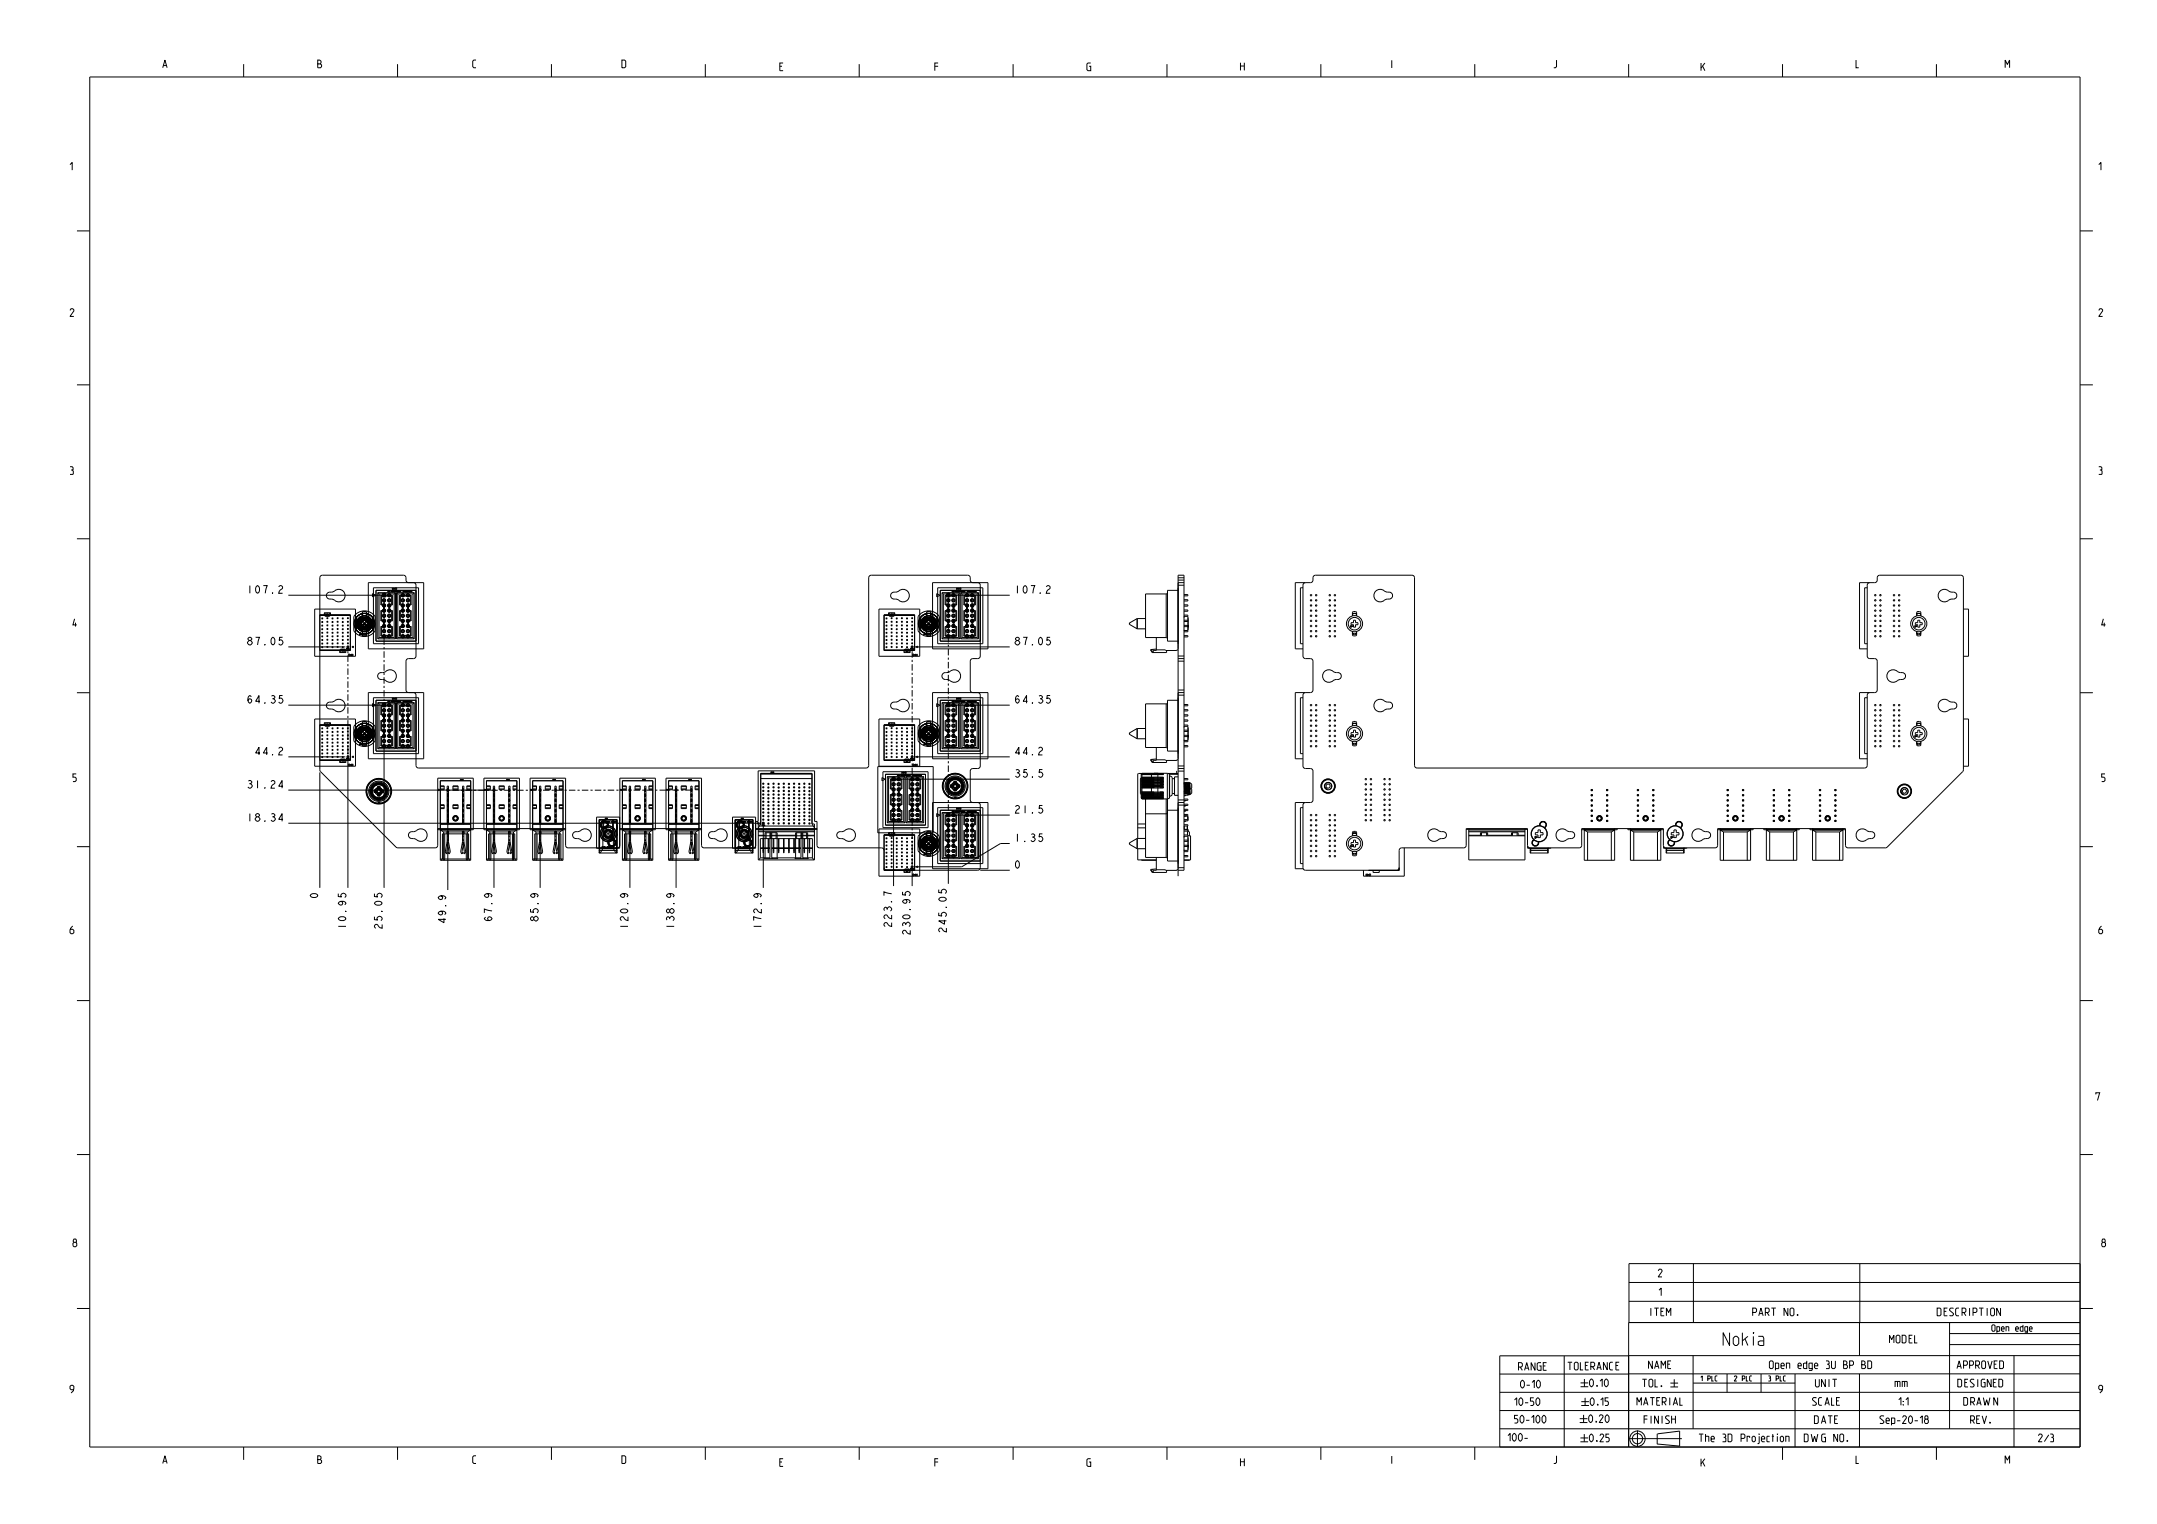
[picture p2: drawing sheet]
<svg xmlns="http://www.w3.org/2000/svg" width="841mm" height="594mm" viewBox="0 0 841 594" stroke-linecap="round" stroke-linejoin="round" font-family="sans-serif">
<defs><g id="words">
<text font-size="6.5" x="670.3" y="524.4">Nokia</text>
<g font-size="3.9">
<text x="63.4" y="26.4">A</text>
<text x="123.9" y="26.4">B</text>
<text x="184.3" y="26.4">C</text>
<text x="242.5" y="26.4">D</text>
<text x="304" y="27.6">E</text>
<text x="364.5" y="27.6">F</text>
<text x="423.8" y="27.6">G</text>
<text x="483.7" y="27.4">H</text>
<text x="542.1" y="26.5">I</text>
<text x="605.8" y="26.4">J</text>
<text x="663.2" y="27.6">K</text>
<text x="723.7" y="26.4">L</text>
<text x="781.8" y="26.4">M</text>
<text x="27.3" y="66.3">1</text>
<text x="818.3" y="66.3">1</text>
<text x="27.3" y="123.3">2</text>
<text x="818.3" y="123.3">2</text>
<text x="27.3" y="184.9">3</text>
<text x="818.3" y="184.9">3</text>
<text x="95.9" y="231.2">107.2</text>
<text x="395.2" y="231.2">107.2</text>
<text x="28.4" y="244.2">4</text>
<text x="819.4" y="244.2">4</text>
<text x="95.9" y="251.4">87.05</text>
<text x="395.2" y="251.4">87.05</text>
<text x="95.9" y="274.1">64.35</text>
<text x="395.2" y="274.1">64.35</text>
<text x="98.9" y="294.2">44.2</text>
<text x="395.2" y="294.2">44.2</text>
<text x="28.4" y="304.6">5</text>
<text x="395.2" y="302.9">35.5</text>
<text x="819.4" y="304.6">5</text>
<text x="95.9" y="307.2">31.24</text>
<text x="395.2" y="316.9">21.5</text>
<text x="95.9" y="320.1">18.34</text>
<text x="395.2" y="328">1.35</text>
<text x="395.2" y="338.4">0</text>
<text x="123.9" y="350.6" transform="rotate(-90 123.9 350.6)">0</text>
<text x="191.8" y="359.6" transform="rotate(-90 191.8 359.6)">67.9</text>
<text x="209.8" y="359.6" transform="rotate(-90 209.8 359.6)">85.9</text>
<text x="27.3" y="363.9">6</text>
<text x="134.9" y="362.6" transform="rotate(-90 134.9 362.6)">10.95</text>
<text x="149" y="362.6" transform="rotate(-90 149 362.6)">25.05</text>
<text x="173.8" y="360.4" transform="rotate(-90 173.8 360.4)">49.9</text>
<text x="244.8" y="362.6" transform="rotate(-90 244.8 362.6)">120.9</text>
<text x="262.8" y="362.6" transform="rotate(-90 262.8 362.6)">138.9</text>
<text x="296.8" y="362.6" transform="rotate(-90 296.8 362.6)">172.9</text>
<text x="347.6" y="361.9" transform="rotate(-90 347.6 361.9)">223.7</text>
<text x="354.9" y="364.9" transform="rotate(-90 354.9 364.9)">230.95</text>
<text x="369" y="364" transform="rotate(-90 369 364)">245.05</text>
<text x="818.3" y="363.9">6</text>
<text x="817.2" y="428.9">7</text>
<text x="28.4" y="485.9">8</text>
<text x="819.4" y="485.9">8</text>
<text x="646.5" y="497.7">2</text>
<text x="646.5" y="505">1</text>
<text x="643" y="512.8">ITEM</text>
<text x="683.3" y="512.8">PART NO.</text>
<text x="755.2" y="512.8">DESCRIPTION</text>
<text x="736.7" y="523.4">MODEL</text>
<text x="610.7" y="534">TOLERANCE</text>
<text x="642.9" y="533.4">NAME</text>
<text x="689.1" y="533.4">Open edge 3U BP BD</text>
<text x="763.3" y="533.4">APPROVED</text>
<text x="592.1" y="534.1">RANGE</text>
<text x="27.3" y="542.9">9</text>
<text x="592.5" y="541">0-10</text>
<text x="707.8" y="540.6">UNIT</text>
<text x="739.1" y="540.6">mm</text>
<text x="763.3" y="540.6">DESIGNED</text>
<text x="818.3" y="542.9">9</text>
<text x="590" y="547.8">10-50</text>
<text x="638.2" y="547.7">MATERIAL</text>
<text x="706.6" y="547.7">SCALE</text>
<text x="739.1" y="547.7">1:1</text>
<text x="766.8" y="547.7">DRAWN</text>
<text x="590" y="554.7">50-100</text>
<text x="640.5" y="554.8">FINISH</text>
<text x="707.8" y="554.8">DATE</text>
<text x="732" y="554.8">Sep-20-18</text>
<text x="768" y="554.8">REV.</text>
<text x="587.6" y="561.7">100-</text>
<text x="660.4" y="561.9">The 3D Projection</text>
<text x="704.2" y="561.9">DWG NO.</text>
<text x="794.7" y="561.9">2/3</text>
<text x="63.4" y="570.4">A</text>
<text x="123.9" y="570.4">B</text>
<text x="184.3" y="570.4">C</text>
<text x="242.5" y="570.4">D</text>
<text x="304" y="571.6">E</text>
<text x="364.5" y="571.6">F</text>
<text x="423.8" y="571.6">G</text>
<text x="483.7" y="571.4">H</text>
<text x="542.1" y="570.5">I</text>
<text x="605.8" y="570.4">J</text>
<text x="663.2" y="571.6">K</text>
<text x="723.7" y="570.4">L</text>
<text x="781.8" y="570.4">M</text>
</g>
<text font-size="3.3" x="775.8" y="518.9">Open edge</text>
<g font-size="2.6">
<text x="662.9" y="538.3">1 PLC</text>
<text x="676.1" y="538.3">2 PLC</text>
<text x="689.3" y="538.3">3 PLC</text>
</g>
</g></defs>
<g fill="none" stroke="#000" stroke-width=".39">
<path d="M35 30h776v534h-776zM95 25v5M155 25v5M215 25v5M275 25v5M335 25v5M395 25v5M455 25v5M515 25v5M575 25v5M635 25v5M695 25v5"/>
<path d="M755 25v5M30 90h5M811 90h5M30 150h5M811 150h5M30 210h5M811 210h5M108.7 228.7l.5-.5 1 .5a1.16 1.16 0 0 1-1 1.3l-.5 1.2h1.5M112.4 232h36.3M141.8 239.1l-.4 .3-.1 1.3a2.5 2.5 0 0 0-1.7 2.4 2.5 2.5 0 0 0 1.7 2.4l.1 1.3 .4 .3M142.1 239.1l-1.8 .4-1.4 1.1v5l1.4 1.1 1.8 .4M142.1 239.1l1.7 .4 1.4 1.1v5l-1.4 1.1-1.7 .4"/>
<path d="M142.1 239.1l-2.3 .7-1.2 1.4v3.8l1.7 1.7 1.8 .4M142.1 239.1l2.3 .7 1.2 1.4v3.8l-1.7 1.7-1.8 .4M142.4 239.1l.4 .5M143.6 227.1h21.6v25.8h-21.6zM145.2 231.4l1.3 .6-1.3 .6zM146.6 230.1h15.6v19.8h-15.6zM147.3 231l.5 .5M147.3 231v18M147.3 231h6.9M147.8 231.5v17M147.8 231.5h5.9M148.5 232v3.8"/>
<path d="M148.5 238v4M148.5 235.8l1.5-.1v.5h-.5M148.5 238l.3 .3M148.5 238h1l.3 .3M148.5 232l.3 .3M148.5 232h4.5M148.8 232.3v3.2M148.8 238.3v3.4M148.8 235.5l-.3 .3M148.8 238.3h1M148.8 235.5h1M148.8 232.3h3.9"/>
<path d="M149.1 231.4h1.3v1.2h-1.3zM149.1 232h1.3M149.5 231.7h.5v.5h-.5zM149.5 233.7h.5v.5h-.5zM149.5 239.7h.5v.5h-.5zM149.5 231.2h.1M149.5 231.2v.3M149.5 231.3v.1M149.5 231.3h.1M149.5 231.4h.1M149.5 231.2v.1M149.6 231.4h.1"/>
<path d="M149.6 231.3v.1M149.6 231.2l.1 .1M149.7 231.3l-.1 .1M149.7 231.3h.1M149.7 231.2h.1M149.7 231.3v.1M149.7 231.2v.1M149.7 231.2h.2M149.8 231.4l-.1-.3v1.5M149.8 235.5l-.3 .2v2.5h.5v-.5h-.5M149.8 235.5v2.8M149.9 231.2h-.1"/>
<path d="M149.9 231.2h.1M149.9 231.2l.1 .1M150 231.3v.1M150 231.2h.1M150 231.2h-.1M150 231.1v.3M150.1 231.1l-.1 .1M150.1 231.1h.1M150.1 231.1v.3M150.3 231.4v1.2h-1.1M151.3 230.4v.3M151.3 230.5h.1"/>
<path d="M151.4 230.4v.3M151.4 230.6h.1M151.4 230.4h.1M151.4 230.5h.1M151.4 230.7h.1M151.4 230.4v.1M151.4 230.6v.1M151.5 230.7h-.1M151.5 230.6h.1M151.5 230.7h.1M151.5 230.5h-.1M151.5 230.5h.1"/>
<path d="M151.5 231.7h.5v.5h-.5zM151.5 233.7h.5v.5h-.5zM151.5 239.7h.5v.5h-.5zM151.6 235.5l.4 .2v2.5h-.5v-.5h.5M151.6 235.5v2.8M151.6 238.3h1.1M151.6 235.5h1.1M151.8 230.4l-.2 .1M151.8 230.7h.1M151.9 230.4v.3h-.4v-.3h.5M152 230.5l-.1 .1M152.1 230.6h.1"/>
<path d="M152.1 230.4v.1M152.1 230.5h.1M152.5 230.4l.1 .3M152.6 230.4h-.1M152.6 230.4l-.1 .1M152.6 230.4h.1M152.6 230.4v.3M152.7 230.6h.1M152.7 230.5h.1M152.7 230.6v.1M152.7 230.4v.1M152.7 230.7h.1"/>
<path d="M152.7 230.5v.1M152.7 232.3v3.2M152.7 238.3v3.4M152.7 235.5l.3 .3M152.7 230.4h.1M152.8 230.4h-.1M152.8 230.4h.1M152.8 230.7h.1M152.8 230.4l.1 .1M152.9 230.4h.1M152.9 230.5h.1M152.9 230.6h.1"/>
<path d="M152.9 230.5v.1M152.9 230.7h.1M152.9 230.4v.1M152.9 230.6v.1M153 230.5l-.1 .1M153 230.6h.1M153 230.5h.1M153 230.6v.1M153 232l-.3 .3M153 235.8l-1.5-.1v.5h.5M153 232v3.8M153 238v4"/>
<path d="M153 238h-1.1l-.3 .3M153 238l-.3 .3M153 230.4v.1M153 230.7h.1M153 230.5v.1M153.1 230.7h.1M153.1 230.4h.1M153.2 230.4v.1M153.2 230.7h-.1M153.2 230.4h.1M153.2 230.6l-.1 .1M153.2 230.6h.1"/>
<path d="M153.2 230.6v.1M153.2 230.5h.1M153.2 230.5v.1M153.3 230.4h.1M153.5 230.4l-.1 .3M153.5 230.4h.1M153.5 230.4h-.2M153.6 230.6v.1M153.6 230.5h.1M153.6 230.6h.1M153.6 230.7h.1M153.6 230.4v.1"/>
<path d="M153.7 230.5h.1M153.7 230.7h.1M153.7 230.4h.1M153.7 230.6h.1M153.7 231.5v17M153.8 230.7h-.1M153.8 230.5h.1M153.8 230.6h.1M153.8 230.6v.1M153.8 230.4v.1M153.8 230.7h.1M153.9 230.4h.1"/>
<path d="M154 230.7h.1M154.1 230.4l-.1 .3M154.2 230.4l-.2 .3M154.2 230.4h.1M154.2 230.4h-.3M154.2 231l-.5 .5M154.2 231v18M154.2 230.5v.1M154.2 230.6h.1M154.2 230.5h.1M154.2 230.4v.1M154.2 230.7h.1"/>
<path d="M154.3 230.5h.1M154.3 230.4h-.1M154.3 230.7h.1M154.3 230.6h.1M154.3 230.4v.1M154.3 230.4l.2 .1M154.4 230.6h.1M154.4 230.4v.1M154.4 230.7h.1M154.4 230.4h.1M154.4 230.5l.1 .1M154.5 230.4v.1"/>
<path d="M154.5 230.7h-.1M154.5 230.6l.1 .1M154.5 230.6v.1M154.5 230.5h.1M154.6 230.4l-.1 .1M154.6 230.7h.1M154.6 230.5h.1M154.6 230.6h-.1M154.6 230.4v.1M154.6 230.6h.1M154.6 231l.5 .5M154.6 231v18"/>
<path d="M154.6 231h6.9M154.6 230.4h.1M154.7 230.4h.1M154.7 230.6h.1M154.7 230.7h.1M154.7 230.5h.1M154.7 230.4v.1M154.7 230.6v.1M154.8 230.4v.1M154.8 230.7h-.1M154.8 230.5h.1M154.8 230.6v.1"/>
<path d="M154.9 230.6h.1M155 230.5l-.1 .1M155 230.6h.1M155 230.5h.1M155 230.6v.1M155 230.4v.1M155 230.5v.1M155 230.4h.1M155 230.7h.1M155.1 230.4l-.1 .1M155.1 230.7h.1M155.1 230.4h.1"/>
<path d="M155.1 231.5v17M155.1 231.5h5.9M155.2 230.7h-.1M155.2 230.7h.1M155.2 230.4v.1M155.2 230.4h.1M155.2 230.5h.1M155.2 230.6h.1M155.2 230.5v.1M155.2 230.6v.1M155.3 230.6h-.1M155.3 230.5v.1"/>
<path d="M155.3 230.5h.1M155.3 230.6v.1M155.3 230.4v.1M155.3 230.7h.1M155.3 230.6h.1M155.4 230.5h-.1M155.4 230.4h-.1M155.4 230.4v.1M155.4 230.7h.1M155.4 230.4h.1M155.5 230.4h.1M155.5 230.4v.1"/>
<path d="M155.5 230.7h.1M155.5 230.6v.1M155.5 230.6h.1M155.5 230.5h.1M155.6 230.5h.1M155.6 230.5v.1M155.7 230.4l-.1 .1M155.7 230.4l.1 .3M155.7 230.4v.3h.4v-.3M155.8 232v3.8M155.8 238v4M155.8 235.8l1.5-.1v.5h-.5"/>
<path d="M155.8 238l.3 .3M155.8 238h1l.3 .3M155.8 232l.3 .3M155.8 232h4.5M156.1 232.3v3.2M156.1 238.3v3.4M156.1 235.5l-.3 .3M156.1 238.3h1M156.1 235.5h1M156.1 232.3h3.9M156.1 230.5l.2-.1h-.2v.3M156.8 230.5v.1"/>
<path d="M156.8 230.5h.1M156.8 231.7h.5v.5h-.5zM156.8 233.7h.5v.5h-.5zM156.8 239.7h.5v.5h-.5zM156.8 230.7l-.1 .1M157.1 235.5l-.3 .2v2.5h.5v-.5h-.5M157.1 235.5v2.8M157.4 230.4h-.2l.2 .3M157.4 230.7h.1M157.4 230.4v.1M157.4 230.5v.1M157.4 230.6h.1"/>
<path d="M157.5 230.7h-.1M157.5 230.4v.1M157.5 230.6v.1M157.5 230.5h.1M157.5 230.6h.1M157.5 230.4v.3l.1-.3M157.5 230.4h.3l-.2 .1M157.9 230.6h.2M158 230.4h.1M158 230.4l-.1 .3zM158 230.4l.1 .3M158.1 230.7h.1"/>
<path d="M158.2 230.6v.1M158.2 230.4v.1M158.2 230.7h.1M158.2 230.6h.1M158.2 230.5v.1M158.2 230.6l.1 .1M158.3 230.4l-.1 .1M158.3 230.4h.1M158.3 230.7h.1M158.3 230.4h.4M158.4 230.7h.1M158.4 230.4v.1"/>
<path d="M158.4 230.6v.1M158.4 230.6h.2M158.4 230.4h.1M158.5 230.6l-.1 .1M158.5 230.6v.1M158.5 230.7h.1M158.5 230.4v.1M158.6 230.6v.1M158.6 230.4h-.1M158.6 230.7h.1M158.6 230.4v.1M158.6 230.5v.1"/>
<path d="M158.6 230.5h.1M158.6 230.4h.1M158.7 230.4h.1M158.7 230.6h.1M158.7 230.5h.1M158.7 230.7h.1M158.7 230.4l.1 .2M158.8 230.7h-.1M158.8 230.4v.1M158.8 230.5h.1M158.8 230.7h.1M158.8 230.6v.1"/>
<path d="M158.8 231.7h.5v.5h-.5zM158.8 233.7h.5v.5h-.5zM158.8 239.7h.5v.5h-.5zM158.9 230.7h.1M158.9 230.5h.1M158.9 230.6h.1M158.9 230.4v.1M158.9 230.4h.5l-.2 .1M158.9 230.4h.1M158.9 230.5v.1M158.9 235.5l.4 .2v2.5h-.5v-.5h.5M158.9 235.5v2.8"/>
<path d="M158.9 238.3h1.1M158.9 235.5h1.1M159 230.5v.1M159 230.4h.1M159 230.7h.1M159 230.6h.1M159 230.4v.1M159.1 230.6h-.1M159.1 230.5v.1M159.1 230.4v.1M159.1 230.7h-.1M159.1 230.6h.1"/>
<path d="M159.1 230.4v.3M159.1 230.7h.1M159.5 230.6v.1M159.5 230.7h.1M159.5 230.5h.1M159.5 230.4v.1M159.5 230.5v.1M159.5 230.4h.1M159.5 230.6h.1M159.6 230.7h.1M159.6 230.5h.1M159.6 230.4h.1"/>
<path d="M159.6 230.4l.1 .2M159.7 230.5v.1M159.7 230.7h-.1M159.7 230.6v.1M159.7 230.4v.1M159.7 230.7h.1M159.7 230.6l.1 .1M159.8 230.5l-.1 .1M159.8 230.6h.1M159.8 230.5h.1M159.8 230.4v.1M159.8 230.5v.1"/>
<path d="M159.8 230.4h.1M159.8 230.7h.1M159.9 230.7h.1M159.9 230.4h-.1M159.9 230.4h.1M160 230.7h-.1M160 230.4v.1M160 230.4h.1M160 230.6v.1M160 230.5h.1M160 232.3v3.2M160 238.3v3.4"/>
<path d="M160 235.5l.3 .3M160 230.5v.1M160 230.6h.1M160.1 230.5h.1M160.1 230.6h.1M160.1 230.6v.1M160.1 230.4v.1M160.1 230.7h.1M160.1 230.5v.1M160.2 230.4l-.1 .1M160.2 230.7h.1M160.2 230.4h.1"/>
<path d="M160.3 230.4h.1M160.3 230.7h-.1M160.3 230.4v.1M160.3 230.7h.1M160.3 235.8l-1.5-.1v.5h.5M160.3 232l-.3 .3M160.3 238h-1.1l-.3 .3M160.3 238l-.3 .3M160.3 232v3.8M160.3 238v4M160.3 230.6v.1M160.3 230.5h.1"/>
<path d="M160.3 230.6h.1M160.3 230.5v.1M160.4 230.5v.1M160.4 230.6h.1M160.4 230.5l-.1 .1M160.4 230.5h.1M160.4 230.6v.1M160.4 230.4v.1M160.4 230.7h.1M160.5 230.7h.1M160.5 230.4h.1M160.6 230.4h.1"/>
<path d="M160.6 230.4v.1M160.6 230.7h.1M160.6 230.6v.1M160.6 230.5h.1M160.6 230.6h.1M160.7 230.5v.1M161 231.5v17M161.5 231l-.5 .5M161.5 231v18M361.8 239.1l-.4 .3-.1 1.3a2.5 2.5 0 0 0-1.7 2.4 2.5 2.5 0 0 0 1.7 2.4l.1 1.3 .4 .3M362.1 239.1l-1.8 .4-1.4 1.1v5l1.4 1.1 1.8 .4M362.1 239.1l1.7 .4 1.4 1.1v5l-1.4 1.1-1.7 .4"/>
<path d="M362.1 239.1l-2.3 .7-1.2 1.4v3.8l1.7 1.7 1.8 .4M362.1 239.1l2.3 .7 1.2 1.4v3.8l-1.7 1.7-1.8 .4M362.4 239.1l.4 .5M363.6 227.1h21.6v25.8h-21.6zM365.2 231.4l1.3 .6-1.3 .6zM366.6 230.1h15.6v19.8h-15.6zM367.3 231l.5 .5M367.3 231h6.9M367.3 231v18M367.8 231.5h5.9M367.8 231.5v17M368.5 238h1l.3 .3"/>
<path d="M368.5 235.8l1.5-.1v.5h-.5M368.5 232h4.5M368.5 232v3.8M368.5 238v4M368.5 238l.3 .3M368.5 232l.3 .3M368.8 235.5l-.3 .3M368.8 238.3h1M368.8 235.5h1M368.8 232.3h3.9M368.8 232.3v3.2M368.8 238.3v3.4"/>
<path d="M369.1 231.4h1.3v1.2h-1.3zM369.1 232h1.3M369.5 239.7h.5v.5h-.5zM369.5 233.7h.5v.5h-.5zM369.5 231.7h.5v.5h-.5zM369.5 231.2v.3M369.5 231.3v.1M369.5 231.2v.1M369.5 231.3h.1M369.6 231.4h.1M369.6 231.2h.1M369.6 231.3v.1"/>
<path d="M369.7 231.3l-.1 .1M369.7 231.3h.1M369.7 231.2h.1M369.7 231.3v.1M369.7 231.2v.1M369.7 231.2h.2M369.8 231.4l-.1-.3v1.5M369.8 235.5l-.3 .3v2.4h.5v-.5h-.5M369.8 235.5v2.8M369.9 231.2h-.1M369.9 231.2h.1M369.9 231.2l.1 .1"/>
<path d="M370 231.3v.1M370 231.2h.1M370 231.1v.3M370.1 231.1l-.1 .1M370.1 231.1h.1M370.1 231.1v.3M370.3 231.4v1.2h-1.1M370.7 232h23M371.3 230.5h.1M371.3 230.4v.3M371.4 230.4h.1M371.4 230.4v.3"/>
<path d="M371.4 230.6h.1M371.4 230.5h.1M371.4 230.7h.1M371.5 230.5l-.1 .1M371.5 230.7h-.1M371.5 230.6h.1M371.5 230.7h.1M371.5 230.6l-.1 .1M371.5 230.5h.1M371.5 239.7h.5v.5h-.5zM371.5 233.7h.5v.5h-.5zM371.5 231.7h.5v.5h-.5z"/>
<path d="M371.6 238.3h1.1M371.6 235.5l.4 .2v2.5h-.5v-.5h.5M371.6 235.5h1.1M371.6 235.5v2.8M371.8 230.4l-.2 .1M371.8 230.7h.1M371.9 230.4v.3h-.4v-.3h.5M372 230.6h.1M372 230.4h.1M372 230.5l-.1 .1M372.1 230.5h-.1M372.1 230.5h.1"/>
<path d="M372.1 230.4v.1M372.5 230.4l.1 .3M372.6 230.4l-.1 .1M372.6 230.4h.1M372.6 230.4v.3M372.7 230.5h.1M372.7 230.6h.1M372.7 230.6v.1M372.7 230.4v.1M372.7 230.7h.1M372.7 230.5v.1M372.7 232.3v3.2"/>
<path d="M372.7 238.3v3.4M372.7 235.5l.3 .3M372.7 230.4h.1M372.8 230.4h.1M372.8 230.7h.1M372.8 230.4l.1 .1M372.9 230.7h-.1M372.9 230.4h.1M372.9 230.6l-.1 .1M372.9 230.5h.1M372.9 230.5v.1M372.9 230.4v.1"/>
<path d="M372.9 230.6v.1M372.9 230.6h.1M373 230.5l-.1 .1M373 230.6h.1M373 230.5h.1M373 232l-.3 .3M373 238h-1.1l-.3 .3M373 235.8l-1.5-.1v.5h.5M373 238l-.3 .3M373 232v3.8M373 238v4M373 230.5v.1"/>
<path d="M373 230.6v.1M373 230.7h.1M373 230.4v.1M373.1 230.4h-.1M373.1 230.7h.1M373.1 230.4h.1M373.2 230.4v.1M373.2 230.7h-.1M373.2 230.4h.1M373.2 230.6l-.1 .1M373.2 230.6v.1M373.2 230.5h.1"/>
<path d="M373.2 230.6h.1M373.2 230.5v.1M373.3 230.4h.1M373.5 230.4l-.1 .3zM373.5 230.4h-.2M373.5 230.4h.1M373.6 230.6v.1M373.6 230.7h.1M373.6 230.6h.1M373.6 230.4h.1M373.6 230.5h.1M373.7 230.6h-.1"/>
<path d="M373.7 230.7h.1M373.7 230.5h.1M373.7 230.4h-.1M373.7 230.6h.1M373.7 231.5v17M373.7 230.4h.1M373.8 230.7h-.1M373.8 230.5l-.1 .1M373.8 230.6h.1M373.8 230.4h.1M373.8 230.7h.1M373.8 230.5v.1"/>
<path d="M373.8 230.5h.1M373.8 230.6v.1M373.9 230.4h.1M374 230.7h.1M374.2 230.4h-.3M374.2 230.4l-.2 .3M374.2 230.4h.1M374.2 231l-.5 .5M374.2 231v18M374.2 230.5v.1M374.2 230.5h.1M374.2 230.6v.1"/>
<path d="M374.2 230.4v.1M374.2 230.7h.1M374.3 230.4h-.1M374.3 230.5h.1M374.3 230.6h.1M374.3 230.7h.1M374.3 230.4h.1M374.3 230.5v.1M374.3 230.4l.2 .1M374.4 230.4h.1M374.4 230.5h.1M374.4 230.7h.1"/>
<path d="M374.4 230.6v.1M374.4 230.5l.1 .1M374.5 230.4v.1M374.5 230.7h-.1M374.5 230.6v.1M374.5 230.5h.1M374.5 230.6h.1M374.6 230.4l-.1 .1M374.6 230.5v.1M374.6 230.5h.1M374.6 230.6h.1M374.6 230.7h.1"/>
<path d="M374.6 231l.5 .5M374.6 231h6.9M374.6 231v18M374.6 230.4h.1M374.6 230.4l-.1 .2M374.7 230.7h.1M374.7 230.5h.1M374.7 230.6h.1M374.7 230.4l.1 .2M374.7 230.4h.1M374.7 230.5v.1M374.7 230.6v.1"/>
<path d="M374.8 230.5h-.1M374.8 230.7h-.1M374.8 230.6v.1M374.9 230.6h.1M375 230.5l-.1 .1M375 230.5h.1M375 230.6h.1M375 230.6v.1M375 230.4v.1M375 230.5v.1M375 230.6l.1 .1M375 230.4h.1"/>
<path d="M375.1 230.4l-.1 .1M375.1 230.7h.1M375.1 230.4h-.1M375.1 231.5h5.9M375.1 231.5v17M375.1 230.4h.1M375.2 230.7h-.1M375.2 230.4h.1M375.2 230.7h.1M375.2 230.4v.1M375.2 230.6v.1M375.2 230.5h.1"/>
<path d="M375.2 230.5v.1M375.2 230.6h.1M375.3 230.5v.1M375.3 230.5h.1M375.3 230.6h.1M375.4 230.5h-.1M375.4 230.6v.1M375.4 230.7h.1M375.4 230.4v.1M375.4 230.4h.1M375.5 230.4v.1M375.5 230.7h.1"/>
<path d="M375.5 230.4h.1M375.5 230.6v.1M375.5 230.5h.1M375.6 230.6h-.1M375.6 230.5h.1M375.6 230.5v.1M375.7 230.4l.1 .3M375.7 230.4h-.1M375.7 230.4l-.1 .1M375.7 230.4v.3h.4v-.3M375.8 238h1l.3 .3M375.8 235.8l1.5-.1v.5h-.5"/>
<path d="M375.8 232h4.5M375.8 232v3.8M375.8 238v4M375.8 238l.3 .3M375.8 232l.3 .3M376.1 238.3h1M376.1 235.5h1M376.1 235.5l-.3 .3M376.1 232.3h3.9M376.1 232.3v3.2M376.1 238.3v3.4M376.1 230.5l.2-.1h-.2v.3"/>
<path d="M376.8 230.5h.1M376.8 230.5v.1M376.8 239.7h.5v.5h-.5zM376.8 233.7h.5v.5h-.5zM376.8 231.7h.5v.5h-.5zM376.8 230.7l-.1 .1M377.1 235.5l-.3 .2v2.5h.5v-.5h-.5M377.1 235.5v2.8M377.4 230.4v.3M377.4 230.4h.1M377.4 230.7h.1M377.4 230.6v.1"/>
<path d="M377.4 230.5v.1M377.5 230.4v.1M377.5 230.6v.1M377.5 230.5h.1M377.5 230.6h.1M377.5 230.4v.3l.1-.3M377.5 230.4h.3l-.2 .1M377.9 230.6h.2M378 230.4l-.1 .3zM378 230.4h.1M378 230.4l.1 .3M378.1 230.7h.1"/>
<path d="M378.2 230.5v.1M378.2 230.6v.1M378.2 230.7h.1M378.2 230.6h.1M378.2 230.4h.1M378.2 230.6l.1 .1M378.3 230.4h-.1M378.3 230.7h.1M378.3 230.4h.1M378.3 230.4h.4M378.4 230.4h.1M378.4 230.7h.1"/>
<path d="M378.4 230.6h.2M378.4 230.6v.1M378.5 230.4v.1M378.5 230.6l-.1 .1M378.5 230.6v.1M378.5 230.7h.1M378.6 230.6v.1M378.6 230.7h.1M378.6 230.4h.1M378.7 230.4h.1M378.7 230.5h.1M378.7 230.6h.1"/>
<path d="M378.7 230.7h.1M378.7 230.4l.1 .2M378.7 230.6v.1M378.8 230.5l-.1 .1M378.8 230.7h-.1M378.8 230.5h.1M378.8 230.7h.1M378.8 239.7h.5v.5h-.5zM378.8 233.7h.5v.5h-.5zM378.8 231.7h.5v.5h-.5zM378.9 230.7h.1M378.9 230.6h.1"/>
<path d="M378.9 230.4h.1M378.9 230.4v.1M378.9 230.5v.1M378.9 230.5h.1M378.9 230.4h.5l-.2 .1M378.9 238.3h1.1M378.9 235.5l.4 .2v2.5h-.5v-.5h.5M378.9 235.5h1.1M378.9 235.5v2.8M379 230.4h.1M379 230.7h.1M379 230.5h.1"/>
<path d="M379 230.6v.1M379.1 230.5v.1M379.1 230.7h-.1M379.1 230.6h.1M379.1 230.7h.1M379.1 230.4v.3M379.5 230.6h.1M379.5 230.7h.1M379.5 230.5h.1M379.5 230.4v.1M379.5 230.5v.1M379.5 230.4h.1"/>
<path d="M379.6 230.5h.1M379.6 230.7h.1M379.6 230.4h.1M379.6 230.4l.1 .1M379.6 230.4l.1 .2M379.7 230.7h-.1M379.7 230.7h.1M379.7 230.6v.1M379.7 230.6h.1M379.8 230.5l-.1 .1M379.8 230.5h.1M379.8 230.6h.1"/>
<path d="M379.8 230.6v.1M379.8 230.4v.1M379.8 230.5v.1M379.8 230.7h.1M379.9 230.7h.1M379.9 230.4h-.1M379.9 230.4h.1M380 230.7h-.1M380 230.4v.1M380 230.4h.1M380 230.6v.1M380 230.5h.1"/>
<path d="M380 235.5l.3 .3M380 232.3v3.2M380 238.3v3.4M380 230.5v.1M380 230.6h.1M380.1 230.5l-.1 .1M380.1 230.6h.1M380.1 230.5h.1M380.1 230.5v.1M380.1 230.6l.1 .1M380.1 230.7h.1M380.2 230.4l-.1 .1"/>
<path d="M380.2 230.7h.1M380.2 230.4h.1M380.3 230.7h-.1M380.3 230.4h.1M380.3 230.4v.1M380.3 230.7h.1M380.3 238h-1.1l-.3 .3M380.3 235.8l-1.5-.1v.5h.5M380.3 232l-.3 .3M380.3 238l-.3 .3M380.3 232v3.8M380.3 238v4"/>
<path d="M380.3 230.6v.1M380.3 230.5h.1M380.3 230.6h.1M380.3 230.5v.1M380.4 230.5v.1M380.4 230.5l-.1 .1M380.4 230.6v.1M380.4 230.5h.1M380.4 230.6l.1 .1M380.5 230.7h.1M380.5 230.4l-.1 .1M380.5 230.4h.1"/>
<path d="M380.6 230.7h-.1M380.6 230.4h.1M380.6 230.7h.1M380.6 230.4v.1M380.6 230.6v.1M380.6 230.5h.1M380.7 230.5v.1M381 231.5v17M381.5 231l-.5 .5M381.5 231v18M407.9 228.7l.6-.5 .9 .5a1.16 1.16 0 0 1-.9 1.3l-.6 1.2h1.5M454.7 231.5h-8.1v17h8.1"/>
<path d="M454.7 231.5v17M455.2 231l-.5 .5M459.3 230.1h-4.1v19.8h4.1M459.3 227.1v25.8M461.6 239.7h1.5v.5h-1.5M461.6 237.7h1.5v.5h-1.5M461.6 235.7h1.5v.5h-1.5M461.6 233.7h1.5v.5h-1.5M461.6 231.7h1.5v.5h-1.5M509 227.1h-4v25.8h3M510.9 239.7h.5v.5h-.5zM510.9 237.7h.5v.5h-.5z"/>
<path d="M510.9 235.7h.5v.5h-.5zM510.9 233.7h.5v.5h-.5zM510.9 231.7h.5v.5h-.5zM512.9 239.7h.5v.5h-.5zM512.9 237.7h.5v.5h-.5zM512.9 235.7h.5v.5h-.5zM512.9 233.7h.5v.5h-.5zM512.9 231.7h.5v.5h-.5zM518.2 239.7h.5v.5h-.5zM518.2 237.7h.5v.5h-.5zM518.2 235.7h.5v.5h-.5zM518.2 233.7h.5v.5h-.5z"/>
<path d="M518.2 231.7h.5v.5h-.5zM520.2 239.7h.5v.5h-.5zM520.2 237.7h.5v.5h-.5zM520.2 235.7h.5v.5h-.5zM520.2 233.7h.5v.5h-.5zM520.2 231.7h.5v.5h-.5zM527.8 239.1l-.5 .1 .5-.1M527.8 239.1l-.4 .3v.6M527.8 239.1h.6M528.4 239.1l.4 .3 .1 .6M528.4 239.1l.5 .1-.4-.1M528.9 239.1h-1.6"/>
<path d="M729 227.1h-4v25.8h3M730.9 239.7h.5v.5h-.5zM730.9 237.7h.5v.5h-.5zM730.9 235.7h.5v.5h-.5zM730.9 233.7h.5v.5h-.5zM730.9 231.7h.5v.5h-.5zM732.9 239.7h.5v.5h-.5zM732.9 237.7h.5v.5h-.5zM732.9 235.7h.5v.5h-.5zM732.9 233.7h.5v.5h-.5zM732.9 231.7h.5v.5h-.5zM738.2 239.7h.5v.5h-.5z"/>
<path d="M738.2 237.7h.5v.5h-.5zM738.2 235.7h.5v.5h-.5zM738.2 233.7h.5v.5h-.5zM738.2 231.7h.5v.5h-.5zM740.2 239.7h.5v.5h-.5zM740.2 237.7h.5v.5h-.5zM740.2 235.7h.5v.5h-.5zM740.2 233.7h.5v.5h-.5zM740.2 231.7h.5v.5h-.5zM747.3 239.2l.5-.1zM747.8 239.1l-.4 .3v.6M747.8 239.1h.6"/>
<path d="M748.4 239.1l.4 .3 .1 .6M748.4 239.1l.5 .1-.4-.1M748.9 239.1h-1.6M110.2 248.4h-1.2l-.1 1.2a.93 .93 0 0 1 1.3 .2 .93 .93 0 0 1-.2 1.3 .93 .93 0 0 1-1.3-.2M112.4 252.1h22.2M140.3 244.8l.1 .1M140.4 241.3l-.1 .1M141.1 243.5h.1M141.1 243.6h.7M141.1 243.5h.7M141.2 243.6h.1M141.2 242.2l1.2-.4 1.1 .7"/>
<path d="M141.3 243.5l-.1 .1M141.3 240.3a2.85 2.85 0 0 0-2.1 2.8 2.85 2.85 0 0 0 2.1 2.7M141.4 243.5v.1M141.4 243.5h.1M141.4 243.6h.1M141.5 243.5v.1M141.5 243.1h1.2M141.6 243.5h.1M141.6 243.6h.1M141.6 243.5v.1M141.6 243.5l.5 .1M141.7 243.5h.1"/>
<path d="M141.7 243.5l-.1 .1M141.8 243.5l.1 .1M141.8 243.5l-.1 .1M141.8 243.5h.1M141.8 243.5v.1M141.8 243.5h-.1M141.8 243.6h.1M141.9 243.5h-.1M141.9 243.5h.2M141.9 243.5l.1 .1M141.9 243.6h-.1M141.9 243.5v.1"/>
<path d="M141.9 243.5h.1M141.9 241.6l.1 .3M142 243.5v.1M142 243.5l-.2 .1M142 243.5l-.4 .1M142 243.5h.1M142 243.6h.1M142.1 243.5l-.1 .1M142.1 243.5h-.1M142.1 243.5h-.3M142.1 243.5l-.3 .1M142.1 243.6h-.3"/>
<path d="M142.1 243.6h-.1M142.1 243.6h.1M142.1 243.5h.1M142.1 240.8v-.2a2.5 2.5 0 0 1 2.5 2.5 2.5 2.5 0 0 1-2.5 2.5v-.2M142.1 242.5v1.2M142.1 243.6h.5M142.2 243.5v.1M142.2 243.5l-.1 .1M142.2 243.5h-.1M142.3 243.6h.1M142.4 243.5v.1M142.4 243.5h.2"/>
<path d="M142.5 243.5h.1M142.5 243.6h.1M142.5 243.5v.1M142.6 243.5v.1M142.6 243.5h.1M142.6 243.5l.1 .1M142.7 243.5h.1M142.7 243.6h-.1M142.7 243.6h.1M142.7 243.5v.1M142.7 243.5l-.1 .1M142.8 243.5h-.1"/>
<path d="M142.8 243.5h.3M142.8 243.5l.1 .1M142.8 244l.4 .2zM142.8 244.1h.4M142.8 246.6l-.4 .5M142.8 240.7l.1-1.9-.5-.5-1.1 .3v1.9a2.78 2.78 0 0 0-1.8 2.6 2.78 2.78 0 0 0 1.8 2.6v1.9l1.1 .2 .5-.5-.1-1.8M142.8 240.3a2.85 2.85 0 0 1 2.1 2.8 2.85 2.85 0 0 1-2.1 2.7M142.9 243.6h.1M142.9 243.5h.1M142.9 240.5a2.78 2.78 0 0 1 1.8 2.6 2.78 2.78 0 0 1-1.8 2.6M142.9 243.9l.2 .4zM142.9 243.5l.1 .1"/>
<path d="M143 243.5l-.1 .1M143 243.6h.1M143 243.6h-.1M143 243.5h.1M143 243.9v.4M143 243.5v.1M143.1 243.5h.1M143.1 242l-.2 .2M143.1 243.6h.1M143.3 244.4h.1M143.3 244.4v.1M143.3 244.5h.1"/>
<path d="M143.4 244.4h.1M143.5 244.4v.1M143.5 243.7l-1.1 .7-1.2-.4M143.6 244.5h-.1M143.6 244.3v.1M143.6 244.4h.1M143.7 244.5h-.1M143.7 244.2l-.3-.2 .3-.1h-.4l.3 .4M143.7 244.2v.1M143.7 244.4v.1M143.7 244.3h.1M143.7 244.4h.1"/>
<path d="M143.8 241.3l.1 .1M143.9 244.8l-.1 .1M147.3 249h6.9M147.8 248.5l-.5 .5M147.8 248.5h5.9M148.5 244.2v3.7M148.5 242h1l.3-.3v2.8M148.5 244.2l.3 .3M148.5 244.2h1l.3 .3M148.5 247.9h4.5M148.8 244.5v3.1M148.8 241.7h1.2v.5h-.5"/>
<path d="M148.8 241.7l-.3 .3M148.8 247.6l-.3 .3M148.8 247.6h3.9M148.8 244.5h1M149.5 241.7v2.5h.5v-.5h-.5M149.5 245.7h.5v.5h-.5zM149.5 247.7h.5v.5h-.5zM151.5 245.7h.5v.5h-.5zM151.5 247.7h.5v.5h-.5zM151.6 244.5h1.1M152 241.7v2.5h-.5v-.5h.5M152.7 241.7h-1.2v.5h.5"/>
<path d="M152.7 244.5v3.1M152.7 247.6l.3 .3M152.7 241.7l.3 .3M153 242h-1.1l-.3-.3v2.8M153 244.2v3.7M153 244.2h-1.1l-.3 .3M153 244.2l-.3 .3M153.7 248.5l.5 .5M154.6 249h6.9M155.1 248.5l-.5 .5M155.1 248.5h5.9M155.8 244.2v3.7"/>
<path d="M155.8 242h1l.3-.3v2.8M155.8 244.2l.3 .3M155.8 244.2h1l.3 .3M155.8 247.9h4.5M156.1 244.5v3.1M156.1 241.7h1.2v.5h-.5M156.1 241.7l-.3 .3M156.1 247.6l-.3 .3M156.1 247.6h3.9M156.1 244.5h1M156.8 241.7v2.5h.5v-.5h-.5M156.8 245.7h.5v.5h-.5z"/>
<path d="M156.8 247.7h.5v.5h-.5zM158.8 245.7h.5v.5h-.5zM158.8 247.7h.5v.5h-.5zM158.9 244.5h1.1M159.3 241.7v2.5h-.5v-.5h.5M160 241.7h-1.2v.5h.5M160 244.5v3.1M160 247.6l.3 .3M160 241.7l.3 .3M160.3 242h-1.1l-.3-.3v2.8M160.3 244.2v3.7M160.3 244.2h-1.1l-.3 .3"/>
<path d="M160.3 244.2l-.3 .3M161 248.5l.5 .5M356.6 252.1h37.1M360.3 244.8l.1 .1M360.4 241.3l-.1 .1M361.1 243.5h.1M361.1 243.6h.7M361.1 243.5h.7M361.1 243.6h.1M361.1 243.5v.1M361.2 242.2l1.2-.4 1.1 .7M361.3 243.5l-.1 .1"/>
<path d="M361.3 240.3a2.85 2.85 0 0 0-2.1 2.8 2.85 2.85 0 0 0 2.1 2.7M361.4 243.5v.1M361.4 243.5h.1M361.4 243.6h.1M361.5 243.1h1.2M361.5 243.5h-.1M361.5 243.5v.1M361.6 243.5v.1M361.6 243.6h.1M361.6 243.5h.1M361.6 243.5l.5 .1M361.7 243.5h.1"/>
<path d="M361.7 243.5l-.1 .1M361.7 243.5h-.1M361.8 243.5l-.1 .1M361.8 243.5h.1M361.8 243.5h-.1M361.8 243.5l.1 .1M361.8 243.6h.1M361.9 243.5h.1M361.9 243.5v.1M361.9 241.6l.1 .3M361.9 243.5l.2 .1M362 243.6h-.2"/>
<path d="M362 243.6h-.1M362 243.6h.1M362 243.5l-.2 .1M362 243.5l-.4 .1M362 243.5h.1M362 243.5v.1M362.1 243.5l-.1 .1M362.1 243.5h-.1M362.1 243.5l-.3 .1M362.1 243.5h-.2M362.1 243.6h-.3M362.1 243.5h.1"/>
<path d="M362.1 243.6h-.1M362.1 243.5v.1M362.1 243.6h.1M362.1 240.8v-.2a2.5 2.5 0 0 1 2.5 2.5 2.5 2.5 0 0 1-2.5 2.5v-.2M362.1 242.5v1.2M362.1 243.6h.5M362.2 243.5l-.1 .1M362.2 243.5h.1M362.2 243.5h-.1M362.3 243.6h.1M362.4 243.5h.2M362.4 243.5v.1"/>
<path d="M362.4 243.5h.1M362.4 243.6h.1M362.5 243.6h-.1M362.5 243.5h.1M362.5 243.6h.1M362.5 243.5v.1M362.6 243.5v.1M362.6 243.5h.1M362.7 243.6h-.1M362.7 243.6h.1M362.7 243.5v.1M362.7 243.5h.1"/>
<path d="M362.7 243.5l-.1 .1M362.8 243.5h.3M362.8 243.5h-.1M362.8 243.5l.1 .1M362.8 244h.4l-.4 .2M362.8 244.1h.4M362.8 240.7l.1-1.9-.5-.5-1.1 .3v1.9a2.78 2.78 0 0 0-1.8 2.6 2.78 2.78 0 0 0 1.8 2.6v1.9l1.1 .2 .5-.5-.1-1.8M362.8 246.6l-.4 .5M362.8 240.3a2.85 2.85 0 0 1 2.1 2.8 2.85 2.85 0 0 1-2.1 2.7M362.9 243.5h.1M362.9 243.5v.1M362.9 243.6h.1"/>
<path d="M362.9 240.5a2.78 2.78 0 0 1 1.8 2.6 2.78 2.78 0 0 1-1.8 2.6M362.9 243.9l.2 .4zM363 243.6h-.1M363 243.5l-.1 .1M363 243.5l.1 .1M363 243.9v.4M363 243.6h.1M363 243.5v.1M363.1 243.5h.1M363.1 243.5v.1M363.1 242l-.2 .2M363.3 244.4v.1"/>
<path d="M363.3 244.5h.1M363.3 244.4h.1M363.4 244.4h.1M363.4 244.5h.1M363.5 244.4v.1M363.5 243.7l-1.1 .7-1.2-.4M363.6 244.4h-.1M363.6 244.4h.1M363.6 244.3v.1M363.7 244.5h-.1M363.7 244.2l-.3-.2 .3-.1h-.4l.3 .4M363.7 244.2v.1"/>
<path d="M363.7 244.4v.1M363.7 244.3h.1M363.7 244.4h.1M363.8 241.3l.1 .1M363.9 244.8l-.1 .1M367.3 249h6.9M367.8 248.5l-.5 .5M367.8 248.5h5.9M368.5 247.9h4.5M368.5 244.2h1l.3 .3M368.5 242h1l.3-.3v2.8M368.5 244.2v3.7"/>
<path d="M368.5 244.2l.3 .3M368.8 247.6h3.9M368.8 244.5h1M368.8 241.7h1.2v.5h-.5M368.8 241.7l-.3 .3M368.8 247.6l-.3 .3M368.8 244.5v3.1M369.5 247.7h.5v.5h-.5zM369.5 245.7h.5v.5h-.5zM369.5 241.7v2.5h.5v-.5h-.5M371.5 247.7h.5v.5h-.5zM371.5 245.7h.5v.5h-.5z"/>
<path d="M371.6 244.5h1.1M372 241.7v2.5h-.5v-.5h.5M372.7 241.7h-1.2v.5h.5M372.7 247.6l.3 .3M372.7 241.7l.3 .3M372.7 244.5v3.1M373 244.2h-1.1l-.3 .3M373 242h-1.1l-.3-.3v2.8M373 244.2l-.3 .3M373 244.2v3.7M373.7 248.5l.5 .5M374.6 249h6.9"/>
<path d="M375.1 248.5l-.5 .5M375.1 248.5h5.9M375.8 247.9h4.5M375.8 244.2h1l.3 .3M375.8 242h1l.3-.3v2.8M375.8 244.2l.3 .3M375.8 244.2v3.7M376.1 247.6h3.9M376.1 244.5h1M376.1 241.7h1.2v.5h-.5M376.1 241.7l-.3 .3M376.1 247.6l-.3 .3"/>
<path d="M376.1 244.5v3.1M376.8 247.7h.5v.5h-.5zM376.8 245.7h.5v.5h-.5zM376.8 241.7v2.5h.5v-.5h-.5M378.8 247.7h.5v.5h-.5zM378.8 245.7h.5v.5h-.5zM378.9 244.5h1.1M379.3 241.7v2.5h-.5v-.5h.5M380 241.7h-1.2v.5h.5M380 247.6l.3 .3M380 241.7l.3 .3M380 244.5v3.1"/>
<path d="M380.3 244.2h-1.1l-.3 .3M380.3 242h-1.1l-.3-.3v2.8M380.3 244.2l-.3 .3M380.3 244.2v3.7M381 248.5l.5 .5M409.4 248.4h-1.1l-.2 1.2a.93 .93 0 0 1 1.3 .2 .93 .93 0 0 1-.2 1.3 .93 .93 0 0 1-1.3-.2M440.3 243.3l.1 .1M440.4 242.8l-.1 .1M440.4 242.8v.6M440.4 243.4l2.9 1.7M443.3 245.1h.1M443.3 241.1l-2.9 1.7"/>
<path d="M443.3 241.1v4M443.4 241.1h-.1M443.4 241.1v4M443.4 245.1h3.2M443.4 241.1h3.2M454.7 248.5l.5 .5M461.6 247.7h1.5v.5h-1.5M461.6 245.7h1.5v.5h-1.5M461.6 243.7h1.5v.5h-1.5M461.6 241.7h1.5v.5h-1.5M463.2 244.4v.1M463.2 244.4h.1"/>
<path d="M463.2 244.3h.1M463.2 244.2h.1M463.2 244.5h.1M463.3 244.3h.1M463.3 244l-.1 .2M463.3 244.2h.1M463.3 244.1v.1M463.3 244l-.1 .3M463.3 243.9v.1M463.3 244v.1M463.3 244.1h.1M463.3 244.2v.1"/>
<path d="M510.9 247.7h.5v.5h-.5zM510.9 245.7h.5v.5h-.5zM510.9 243.7h.5v.5h-.5zM510.9 241.7h.5v.5h-.5zM512.9 247.7h.5v.5h-.5zM512.9 245.7h.5v.5h-.5zM512.9 243.7h.5v.5h-.5zM512.9 241.7h.5v.5h-.5zM518.2 247.7h.5v.5h-.5zM518.2 245.7h.5v.5h-.5zM518.2 243.7h.5v.5h-.5zM518.2 241.7h.5v.5h-.5z"/>
<path d="M520.2 247.7h.5v.5h-.5zM520.2 245.7h.5v.5h-.5zM520.2 243.7h.5v.5h-.5zM520.2 241.7h.5v.5h-.5zM526.5 244.3v.1M526.5 244.4h.1M526.5 244.3h.1M526.5 244.4l.1 .1M526.5 244.2l.4-.2-.4-.1h.5l-.4 .4M526.5 244.2v.1M526.6 244.5h.1M526.6 244.3v.1"/>
<path d="M526.6 244.4h.1M526.8 244.5h-.1M526.9 244.4h-.1M526.9 244.4v.1M526.9 244.4h.1M526.9 244.5h-.1M527.1 244.1h.3M527.1 243.9l.2 .4zM527.2 243.9v.4M527.3 247.1h1.6M527.4 246.1v.7l.4 .3M527.4 244h-.3l.3 .2"/>
<path d="M527.8 247.1l-.5-.1 .5 .1M527.8 247.1h.6M528.5 247.1l.4-.1-.5 .1M528.9 246.1l-.1 .7-.4 .3M730.9 247.7h.5v.5h-.5zM730.9 245.7h.5v.5h-.5zM730.9 243.7h.5v.5h-.5zM730.9 241.7h.5v.5h-.5zM732.9 247.7h.5v.5h-.5zM732.9 245.7h.5v.5h-.5zM732.9 243.7h.5v.5h-.5zM732.9 241.7h.5v.5h-.5z"/>
<path d="M738.2 247.7h.5v.5h-.5zM738.2 245.7h.5v.5h-.5zM738.2 243.7h.5v.5h-.5zM738.2 241.7h.5v.5h-.5zM740.2 247.7h.5v.5h-.5zM740.2 245.7h.5v.5h-.5zM740.2 243.7h.5v.5h-.5zM740.2 241.7h.5v.5h-.5zM746.5 244.3v.1M746.5 244.4h.1M746.5 244.3h.1M746.5 244.4l.1 .1"/>
<path d="M746.5 244.2l.4-.2-.4-.1h.5l-.4 .4M746.5 244.2v.1M746.6 244.5h.1M746.6 244.4h.1M746.6 244.3v.1M746.8 244.4l-.1 .1M746.9 244.4h-.1M746.9 244.4v.1M746.9 244.5h-.1M746.9 244.4h.1M747.1 244.1h.3M747.1 243.9l.2 .4z"/>
<path d="M747.2 243.9v.4M747.3 247.1h1.6M747.3 247l.5 .1M747.4 246.1v.7l.4 .3M747.4 244h-.3l.3 .2M747.8 247.1h.6M748.5 247.1l.4-.1-.5 .1M748.9 246.1l-.1 .7-.4 .3M30 270h5M110.2 271.1h-1.2l-.1 1.2a.93 .93 0 0 1 1.3 .2 .93 .93 0 0 1-.2 1.3 .93 .93 0 0 1-1.3-.2M112.4 274.8l40.6 .1M143.6 269.9h21.6v25.8h-21.6z"/>
<path d="M145.2 274.2l1.3 .7-1.3 .6zM146.6 272.9h15.6v19.8h-15.6zM147.3 273.8l.5 .5M147.3 273.8v18M147.3 273.8h6.9M147.8 274.3v17M147.8 274.3h5.9M148.8 275.2l-.3-.3v3.7M148.8 275.2v3.1M148.8 278.3l-.3 .3M148.8 278.3h1M148.8 275.2h3.9"/>
<path d="M149.1 274.2h1.3v1.3h-1.3zM149.2 274.3h1.1v1.1M149.5 274.6h.5v.5h-.5zM149.5 276.6h.5v.5h-.5zM149.5 279.1h.5v-.5h-.5v2.5M149.5 274.2h.1M149.5 274.1h.1M149.6 274.2h.1M149.6 274.1h.1M149.6 274v.1M149.6 274l-.1 .3M149.7 274.1h.1"/>
<path d="M149.7 274.1v.1M149.7 274.2h.1M149.7 275.8v70.3M149.8 274v.2M149.8 278.3v2.8l-.3-.3h-1M149.8 278.3l-.3 .3h-1M149.9 274.1h-.1M149.9 274.1h.1M149.9 274.1l-.2-.1v1.5M150 274.1v.1M150 274.1h.1M150.1 274l-.1 .2"/>
<path d="M150.1 274h.1M150.1 274v.2M151.3 273.4h.1M151.4 273.3v.2M151.4 273.3h.1M151.4 273.4h.1M151.4 273.5h.1M151.4 273.2l-.2 .4 .3-.1M151.4 273.2l.1 .1M151.5 273.3h.1M151.5 273.4h.1M151.5 273.5h.1"/>
<path d="M151.5 274.6h.5v.5h-.5zM151.5 276.6h.5v.5h-.5zM151.6 273.5l.2 .1M151.6 273.3h.2M151.6 278.3v2.8l.3-.3h1.1M151.6 278.3l.3 .3h1.1M151.6 278.3h1.1M151.8 273.2l-.2 .2M151.9 273.2v.4h-.4v-.4h.5M151.9 273.3h.1M152 279.1h-.5v-.5h.5v2.5M152 273.4h-.1"/>
<path d="M152.1 273.4h.1M152.1 273.2v.1M152.1 273.3h.1M152.1 273.3v.1M152.6 273.2v.4zM152.7 273.3v.2M152.7 273.3h.1M152.7 273.5h.1M152.7 273.4h.1M152.7 273.4v.1M152.7 275.2v3.1M152.7 278.3l.3 .3"/>
<path d="M152.7 273.3v.1M152.7 273.5v.1M152.7 273.2v.1M152.7 273.6h.1M152.8 273.3h.1M152.8 273.2h.1M152.8 273.5h.1M152.8 273.2l.1 .1M152.9 273.5l-.1 .1M152.9 273.3h.1M152.9 273.3v.1M152.9 273.5h-.1"/>
<path d="M152.9 273.4h.1M152.9 273.4v.1M152.9 273.5h.1M153 273.3v.1M153 273.5h.1M153 273.3h.1M153 274.9v3.7M153 274.9l-.3 .3M153 273.4h.1M153 273.4v.1M153 273.5l.1 .1M153.1 273.2l-.1 .1"/>
<path d="M153.1 273.5h.1M153.1 273.3h.1M153.1 273.2h.1M153.1 273.2l.1 .1M153.1 273.6h.1M153.2 273.3h.1M153.2 273.5h-.1M153.2 273.5l-.1 .1M153.2 273.5h.1M153.2 273.4v.1M153.2 273.3v.1M153.2 273.4h.1"/>
<path d="M153.3 273.2l.2 .1zM153.5 273.3l-.1 .3M153.6 273.5h.1M153.6 273.3v.1M153.6 273.4v.1M153.6 273.5l.1 .1M153.6 273.3h.1M153.6 273.4h.1M153.7 273.4h.1M153.7 273.5h.1M153.7 273.2l-.1 .1M153.7 273.3h.1"/>
<path d="M153.7 274.3v17M153.7 273.6h.1M153.7 273.2h.1M153.8 273.5h-.1M153.8 273.2v.1M153.8 273.3h.1M153.8 273.5h.1M153.8 273.5l-.1 .1M153.8 273.4h.1M153.8 273.4v.1M153.8 273.3v.1M154 273.6h.1"/>
<path d="M154.2 273.3l-.3-.1 .2 .1-.1 .3M154.2 273.3l-.2 .3M154.2 273.8l-.5 .5M154.2 273.8v18M154.2 273.4h.1M154.2 273.4v.1M154.2 273.3v.1M154.2 273.5h.1M154.2 273.3h.1M154.3 273.4v.1M154.3 273.3v.1M154.3 273.3h-.1"/>
<path d="M154.3 273.5h.1M154.3 273.5v.1M154.3 273.3h.1M154.3 273.2v.1M154.3 273.6h.1M154.3 273.4h.1M154.3 273.3h.2M154.3 273.2h.1M154.4 273.4h.1M154.4 273.2v.1M154.4 273.6h.1M154.4 273.3h.1"/>
<path d="M154.4 273.4v.1M154.4 273.5h.1M154.4 273.5v.1M154.5 273.5h-.1M154.5 273.4v.1M154.5 273.3h.1M154.5 273.3l.1 .1M154.5 273.5h.1M154.6 273.3h-.1M154.6 273.4h.1M154.6 273.5h.1M154.6 273.5v.1"/>
<path d="M154.6 273.3h.1M154.6 273.4h-.1M154.6 273.4v.1M154.6 273.8l.5 .5M154.6 273.8v18M154.6 273.8h6.9M154.6 273.6h.1M154.6 273.2v.1M154.6 273.2h.1M154.7 273.2h.1M154.7 273.3h.1M154.7 273.3l.1 .1"/>
<path d="M154.7 273.4h.1M154.7 273.2l.1 .1M154.7 273.6h.1M154.7 273.4v.1M154.7 273.5h.1M154.7 273.3v.1M154.7 273.5v.1M154.8 273.4h-.1M154.8 273.4v.1M154.8 273.3v.1M154.8 273.4h.1M155 273.4l-.1 .1"/>
<path d="M155 273.4v.1M155 273.3v.1M155 273.5h.1M155 273.3h.1M155 273.4h.1M155 273.5l.1 .1M155.1 273.3h-.1M155.1 273.2l-.1 .1M155.1 273.6h.1M155.1 274.3v17M155.1 274.3h5.9M155.1 273.3h.1"/>
<path d="M155.1 273.2h.1M155.2 273.5h-.1M155.2 273.2v.1M155.2 273.3h.1M155.2 273.5l-.1 .1M155.2 273.3v.1M155.2 273.5h.1M155.2 273.4h.1M155.2 273.4v.1M155.3 273.4h.1M155.3 273.3l-.1 .2M155.3 273.3h.1"/>
<path d="M155.3 273.5h.1M155.3 273.4l.1 .1M155.4 273.3l-.1 .1M155.4 273.5h.1M155.4 273.3h-.1M155.4 273.5v.1M155.4 273.3h.1M155.4 273.2v.1M155.4 273.2h.1M155.5 273.3h.1M155.5 273.2v.1M155.5 273.6h-.1"/>
<path d="M155.5 273.5h.1M155.5 273.5v.1M155.5 273.4v.1M155.6 273.5h-.1M155.6 273.3v.1M155.6 273.4h.1M155.7 273.2l.1 .4M155.7 273.2l-.1 .1M155.7 273.3h-.1M155.7 273.2v.4l.6-.3M155.8 274.9v3.7M155.8 274.9l.3 .3"/>
<path d="M155.8 274.9h4.5M155.8 273.5h.2M156.1 275.2v3.1M156.1 278.3l-.3 .3M156.1 278.3h1M156.1 275.2h3.9M156.1 273.4l.2-.2h-.2v.4M156.7 273.6h.1M156.8 273.4h.1M156.8 273.6h.1M156.8 274.6h.5v.5h-.5zM156.8 276.6h.5v.5h-.5z"/>
<path d="M156.8 279.1h.5v-.5h-.5v2.5M157.1 278.3v2.8l-.3-.3h-1M157.1 278.3l-.3 .3h-1M157.2 273.3h.2M157.4 273.5h-.2M157.4 273.2l-.2 .4h.2M157.4 273.2v.1M157.4 273.5h.1M157.4 273.3v.1M157.4 273.3h.1M157.4 273.4v.1M157.5 273.3h.1"/>
<path d="M157.5 273.3v.1M157.5 273.5h.1M157.8 273.3l-.3 .3v-.4h.3l-.2 .2M157.9 273.5h.2M158 273.2h.1M158 273.3l-.1 .3zM158 273.2l.1 .4M158.1 273.6h.1M158.2 273.4v.1M158.2 273.3v.1M158.2 273.5h.1M158.2 273.6h.1"/>
<path d="M158.3 273.3h-.1M158.3 273.5h.1M158.3 273.2l-.1 .1M158.3 273.6h.1M158.3 273.3h.1M158.3 273.5h.4M158.3 273.2h.1M158.4 273.2v.1M158.4 273.6h.1M158.4 273.3h.1M158.4 273.5h.1M158.5 273.5l-.1 .1"/>
<path d="M158.5 273.5h.1M158.5 273.3h.1M158.6 273.5h.1M158.6 273.3h-.1M158.6 273.3h.1M158.6 273.5v.1M158.6 273.2v.1M158.6 273.6h.1M158.6 273.4h.1M158.6 273.2h.1M158.7 273.2h.1M158.7 273.3h-.4"/>
<path d="M158.7 273.3h.1M158.7 273.2l.1 .1M158.7 273.4h.1M158.7 273.6h.1M158.7 273.3l.1 .1M158.7 273.5h.1M158.7 273.4v.1M158.7 273.3v.1M158.8 273.4h-.1M158.8 273.4h.1M158.8 273.4v.1M158.8 274.6h.5v.5h-.5z"/>
<path d="M158.8 276.6h.5v.5h-.5zM158.8 273.3v.1M158.8 273.5h.1M158.9 273.4v.1M158.9 273.3h.1M158.9 273.5v.1M158.9 273.2v.1M158.9 273.5h.1M158.9 273.4h.1M158.9 278.3v2.8l.3-.3h1.1M158.9 278.3l.3 .3h1.1M158.9 278.3h1.1"/>
<path d="M158.9 273.6h.1M158.9 273.2h.1M159 273.2h.1M159 273.4h.1M159 273.3h.1M159 273.2l.1 .1M159 273.5h.1M159 273.4l.1 .1M159.1 273.5h-.1M159.1 273.5l-.1 .1M159.1 273.3h.1M159.1 273.4v.1"/>
<path d="M159.1 273.6h.1M159.2 273.4l.2-.2h-.3v.4M159.2 273.3h.2M159.3 279.1h-.5v-.5h.5v2.5M159.5 273.5h.1M159.5 273.3h.1M159.5 273.3v.1M159.5 273.5v.1M159.5 273.4h.1M159.5 273.6h.1M159.5 273.2v.1M159.6 273.6h.1"/>
<path d="M159.6 273.3h.1M159.6 273.2h.1M159.6 273.2l.1 .1M159.7 273.6h-.1M159.7 273.4v.1M159.7 273.3h.1M159.7 273.5h.1M159.7 273.4h.1M159.7 273.6h.1M159.7 273.4l.1 .1M159.8 273.3l-.1 .2M159.8 273.5h.1"/>
<path d="M159.8 273.3h.1M159.8 273.4h.1M159.8 273.4v.1M159.8 273.3v.1M159.8 273.5l.1 .1M159.9 273.2l-.1 .1M159.9 273.5h.1M159.9 273.3h.1M159.9 273.2h.1M159.9 273.2l.1 .1M159.9 273.6h.1M160 273.3h.1"/>
<path d="M160 273.5l-.1 .1M160 273.3v.1M160 273.5h.1M160 275.2v3.1M160 278.3l.3 .3M160 273.4h.1M160 273.4v.1M160.1 273.3l-.1 .2M160.1 273.5h.1M160.1 273.3h.1M160.1 273.4h.1M160.1 273.4v.1"/>
<path d="M160.1 273.3v.1M160.1 273.5l.1 .1M160.2 273.2l-.1 .1M160.2 273.5h.1M160.2 273.2h.1M160.2 273.3h.1M160.3 273.3h.1M160.3 273.2v.1M160.3 273.6h-.1M160.3 273.5h.1M160.3 273.5v.1M160.3 274.9v3.7"/>
<path d="M160.3 274.9l-.3 .3M160.3 273.3v.1M160.3 273.4v.1M160.3 273.3l.1 .2M160.3 273.4h.1M160.4 273.4h.1M160.4 273.3l-.1 .2M160.4 273.5h.1M160.4 273.3h.1M160.4 273.4v.1M160.4 273.3v.1M160.5 273.3h-.1"/>
<path d="M160.5 273.5v.1M160.5 273.5h.1M160.5 273.2v.1M160.5 273.3h.1M160.5 273.2h.1M160.6 273.3h.1M160.6 273.2v.1M160.6 273.6h-.1M160.6 273.5h.1M160.6 273.5v.1M160.6 273.4v.1M160.6 273.3l.1 .1"/>
<path d="M160.7 273.4h.1M161 274.3v17M161.5 273.8l-.5 .5M161.5 273.8v18M363.6 269.9h21.6v25.8h-21.6zM365.2 274.2l1.3 .7-1.3 .6zM366.6 272.9h15.6v19.8h-15.6zM367.3 273.8l.5 .5M367.3 273.8h6.9M367.3 273.8v18M367.8 274.3h5.9M367.8 274.3v17"/>
<path d="M368.5 274.9l.3 .3M368.5 274.9v3.7M368.8 278.3h1M368.8 275.2h3.9M368.8 278.3l-.3 .3M368.8 275.2v3.1M369.1 274.2h1.3v1.3h-1.3zM369.2 274.3h1.1v1.1M369.5 279.1h.5v-.5h-.5v2.5M369.5 276.6h.5v.5h-.5zM369.5 274.6h.5v.5h-.5zM369.6 274.2h.1"/>
<path d="M369.6 274.1h.1M369.6 274v.1M369.6 274l-.1 .3M369.7 274.1h.1M369.7 274.1v.1M369.7 274.2h.1M369.8 274v.2M369.8 278.3v2.8l-.3-.3h-1M369.8 278.3l-.3 .3h-1M369.9 274.1h-.1M369.9 274.1l-.2 1.4M369.9 274.1h.1"/>
<path d="M370 274.1v.1M370 274.1h.1M370.1 274h.1M370.1 274l-.1 .2M370.1 274v.2M371.3 273.4h.1M371.4 273.3v.2M371.4 273.3h.1M371.4 273.4h.1M371.4 273.5h.1M371.4 273.2l-.2 .4 .3-.1M371.4 273.2l.1 .1"/>
<path d="M371.4 273.3v.1M371.5 273.4h-.1M371.5 273.3h.1M371.5 273.5h.1M371.5 273.3v.1M371.5 276.6h.5v.5h-.5zM371.5 274.6h.5v.5h-.5zM371.6 273.5l.2 .1M371.6 273.3h.2M371.6 278.3v2.8l.3-.3h1.1M371.6 278.3l.3 .3h1.1M371.6 278.3h1.1"/>
<path d="M371.8 273.2l-.2 .2M371.9 273.2v.4h-.4v-.4h.5M371.9 273.3h.1M372 279.1h-.5v-.5h.5v2.5M372 273.4h.1M372 273.2h.1M372 273.4h-.1M372 273.3h.1M372.1 273.4h-.1M372.1 273.4h.1M372.1 273.3h.1M372.1 273.3v.1"/>
<path d="M372.6 273.2v.4zM372.7 273.3v.2M372.7 273.5h.1M372.7 273.3h.1M372.7 273.4h.1M372.7 273.4v.1M372.7 275.2l.3-.3v3.7M372.7 278.3l.3 .3M372.7 275.2v3.1M372.7 273.3v.1M372.7 273.5v.1M372.7 273.6h.1"/>
<path d="M372.8 273.5h.1M372.8 273.3h.1M372.8 273.2h-.1M372.8 273.2h.1M372.8 273.2l.1 .1M372.9 273.5l-.1 .1M372.9 273.3h.1M372.9 273.3v.1M372.9 273.4v.1M372.9 273.4h.1M372.9 273.5h.1M372.9 273.3l.1 .2"/>
<path d="M373 273.3v.1M373 273.5h.1M373 273.3h.1M373 273.4h.1M373 273.4v.1M373 273.5l.1 .1M373.1 273.2l-.1 .1M373.1 273.5h.1M373.1 273.3h-.1M373.1 273.3h.1M373.1 273.2h.1M373.1 273.6h.1"/>
<path d="M373.2 273.3h.1M373.2 273.5l-.1 .1M373.2 273.4v.1M373.2 273.5h.1M373.2 273.3v.1M373.2 273.4h.1M373.3 273.2l.2 .1zM373.5 273.3l-.1 .3zM373.6 273.3v.1M373.6 273.5h.1M373.6 273.5l.1 .1M373.6 273.4h.1"/>
<path d="M373.7 273.5h.1M373.7 273.4h.1M373.7 273.3h-.1M373.7 273.4l-.1 .1M373.7 273.2l-.1 .1M373.7 273.3h.1M373.7 274.3v17M373.7 273.6h.1M373.7 273.2h.1M373.8 273.5h-.1M373.8 273.4h-.1M373.8 273.3h.1"/>
<path d="M373.8 273.2v.1M373.8 273.5h.1M373.8 273.4h.1M373.8 273.4v.1M373.8 273.5l-.1 .1M374 273.6h.1M374.2 273.3l-.3-.1 .2 .1-.1 .3M374.2 273.3l-.2 .3M374.2 273.8l-.5 .5M374.2 273.8v18M374.2 273.4h.1M374.2 273.4v.1"/>
<path d="M374.2 273.5h.1M374.2 273.3v.1M374.2 273.3h.1M374.3 273.4v.1M374.3 273.5v.1M374.3 273.3h-.1M374.3 273.6h.1M374.3 273.5h.1M374.3 273.4h.1M374.3 273.3h.2M374.3 273.3h.1M374.3 273.2h.1"/>
<path d="M374.4 273.2h.1M374.4 273.4h.1M374.4 273.3h.1M374.4 273.5h.1M374.4 273.6h.1M374.4 273.5v.1M374.5 273.5h-.1M374.5 273.4h.1M374.5 273.5h.1M374.5 273.4v.1M374.5 273.3l.1 .1M374.5 273.3h.1"/>
<path d="M374.6 273.3h-.1M374.6 273.5v.1M374.6 273.3h.1M374.6 273.5h.1M374.6 273.4v.1M374.6 273.8l.5 .5M374.6 273.8h6.9M374.6 273.8v18M374.6 273.6h.1M374.6 273.2v.1M374.6 273.4h.1M374.6 273.3l-.1 .1"/>
<path d="M374.6 273.2h.1M374.7 273.5h.1M374.7 273.4h-.1M374.7 273.2l.1 .1M374.7 273.6h.1M374.7 273.4h.1M374.7 273.4v.1M374.7 273.3v.1M374.7 273.5v.1M374.8 273.4h-.1M374.8 273.3h.1M374.8 273.5h-.1"/>
<path d="M374.8 273.4v.1M374.8 273.3v.1M374.8 273.4h.1M375 273.4l-.1 .1M375 273.4v.1M375 273.3v.1M375 273.5h.1M375 273.3h.1M375 273.4h.1M375 273.5l.1 .1M375.1 273.6h.1M375.1 273.5h.1"/>
<path d="M375.1 274.3h5.9M375.1 274.3v17M375.1 273.3h.1M375.1 273.2h.1M375.2 273.5h-.1M375.2 273.3h.1M375.2 273.2v.1M375.2 273.5h.1M375.2 273.5l-.1 .1M375.2 273.3v.1M375.2 273.4h.1M375.2 273.4v.1"/>
<path d="M375.2 273.3l.1 .1M375.3 273.4h.1M375.3 273.4v.1M375.3 273.3l-.1 .2M375.3 273.5h.1M375.3 273.3h.1M375.3 273.4l.1 .1M375.4 273.3l-.1 .1M375.4 273.5v.1M375.4 273.3h-.1M375.4 273.5h.1M375.4 273.2v.1"/>
<path d="M375.4 273.3h.1M375.4 273.2h.1M375.5 273.5h-.1M375.5 273.6h-.1M375.5 273.3h.1M375.5 273.5v.1M375.5 273.4v.1M375.5 273.5h.1M375.6 273.3v.1M375.6 273.4h.1M375.7 273.2l.1 .4M375.7 273.2l-.1 .1"/>
<path d="M375.7 273.3h-.1M375.7 273.2v.4l.6-.3M375.8 273.5h.2M376.1 278.3h1M376.1 275.2h3.9M376.1 278.3l-.3 .3M376.1 275.2l-.3-.3v3.7M376.1 275.2v3.1M376.1 273.4l.2-.2h-.2v.4M376.7 273.6h.1M376.8 273.5l-.1 .1M376.8 273.4h.1"/>
<path d="M376.8 279.1h.5v-.5h-.5v2.5M376.8 276.6h.5v.5h-.5zM376.8 274.6h.5v.5h-.5zM377.1 278.3v2.8l-.3-.3h-1M377.1 278.3l-.3 .3h-1M377.2 273.5h.2M377.2 273.3h.2M377.4 273.2v.4M377.4 273.2h.1M377.4 273.3h.1M377.4 273.5h.1M377.4 273.6h.1"/>
<path d="M377.4 273.4v.1M377.5 273.3h.1M377.5 273.3v.1M377.5 273.5h.1M377.8 273.3l-.3 .3v-.4h.3l-.2 .2M377.9 273.5h.2M378 273.2l-.1 .4zM378 273.2h.1M378 273.2l.1 .4M378.1 273.6h.1M378.2 273.4v.1M378.2 273.5v.1"/>
<path d="M378.2 273.3h.1M378.2 273.6h.1M378.2 273.5h.1M378.3 273.3h-.1M378.3 273.6h.1M378.3 273.2l-.1 .1M378.3 273.5h.1M378.3 273.3h.1M378.3 273.2h.1M378.3 273.5h.4M378.4 273.2h.1M378.4 273.3h.1"/>
<path d="M378.4 273.5h.1M378.4 273.6h.1M378.5 273.5l-.1 .1M378.5 273.3h.1M378.5 273.5h.1M378.6 273.6h.1M378.6 273.3h-.1M378.6 273.5h.1M378.6 273.2v.1M378.6 273.3h.1M378.6 273.4h.1M378.6 273.2h.1"/>
<path d="M378.7 273.3h-.4M378.7 273.3h.1M378.7 273.6h.1M378.7 273.5h.1M378.7 273.2l.1 .1M378.7 273.4h.1M378.7 273.4v.1M378.7 273.3v.1M378.8 273.5l-.1 .1M378.8 273.4h.1M378.8 273.4v.1M378.8 276.6h.5v.5h-.5z"/>
<path d="M378.8 274.6h.5v.5h-.5zM378.9 273.4v.1M378.9 273.5v.1M378.9 273.3h.1M378.9 273.3v.2M378.9 273.5h.1M378.9 273.2v.1M378.9 273.4h.1M378.9 273.3h.2M378.9 278.3v2.8l.3-.3h1.1M378.9 278.3l.3 .3h1.1M378.9 278.3h1.1"/>
<path d="M378.9 273.2h.1M379 273.4h.1M379 273.3h.1M379 273.2l.1 .1M379 273.6h.1M379 273.5h.1M379.1 273.5l-.1 .1M379.1 273.5h.1M379.1 273.4v.1M379.1 273.6h.1M379.2 273.4l.2-.2h-.3v.4M379.2 273.3h.2"/>
<path d="M379.3 279.1h-.5v-.5h.5v2.5M379.5 273.5h.1M379.5 273.3v.1M379.5 273.3h.1M379.5 273.5v.1M379.5 273.6h.1M379.5 273.4h.1M379.6 273.4h.1M379.6 273.6h.1M379.6 273.2h-.1M379.6 273.3h.1M379.6 273.2h.1"/>
<path d="M379.6 273.5h.1M379.6 273.2l.1 .1M379.7 273.6h-.1M379.7 273.4v.1M379.7 273.3h.1M379.7 273.6h.1M379.7 273.5h.1M379.8 273.4l-.1 .1M379.8 273.3v.1M379.8 273.5h.1M379.8 273.3h.1M379.8 273.4h.1"/>
<path d="M379.8 273.4v.1M379.8 273.5l.1 .1M379.9 273.2l-.1 .1M379.9 273.5h.1M379.9 273.3h-.1M379.9 273.3h.1M379.9 273.2h.1M379.9 273.6h.1M380 273.5l-.1 .1M380 273.3h.1M380 273.3v.1M380 275.2l.3-.3v3.7"/>
<path d="M380 278.3l.3 .3M380 275.2v3.1M380 273.4v.1M380 273.4h.1M380 273.5h.1M380.1 273.4v.1M380.1 273.3l-.1 .2M380.1 273.5h.1M380.1 273.3h.1M380.1 273.4h.1M380.1 273.3v.1M380.1 273.5l.1 .1"/>
<path d="M380.2 273.5h.1M380.2 273.2l-.1 .1M380.2 273.3h.1M380.2 273.2h.1M380.3 273.5h-.1M380.3 273.6h-.1M380.3 273.2v.1M380.3 273.3h.1M380.3 273.5v.1M380.3 273.5h.1M380.3 273.4v.1M380.3 273.3v.1"/>
<path d="M380.3 273.4h.1M380.4 273.4h.1M380.4 273.4v.1M380.4 273.3l-.1 .2M380.4 273.5h.1M380.4 273.3v.1M380.5 273.5v.1M380.5 273.3h-.1M380.5 273.5h.1M380.5 273.2v.1M380.5 273.3h.1M380.5 273.2h.1"/>
<path d="M380.6 273.5h-.1M380.6 273.3h.1M380.6 273.6h-.1M380.6 273.2v.1M380.6 273.5h.1M380.6 273.5v.1M380.6 273.4v.1M380.6 273.3l.1 .1M380.7 273.4h.1M381 274.3v17M381.5 273.8l-.5 .5M381.5 273.8v18"/>
<path d="M393.7 274.8l-25.2 .1M409.4 271.1h-1.1l-.2 1.2a.93 .93 0 0 1 1.3 .2 .93 .93 0 0 1-.2 1.3 .93 .93 0 0 1-1.3-.2M454.7 274.3h-8.1v17h8.1M454.7 274.3v17M455.2 273.8l-.5 .5M459.3 272.9h-4.1v19.8h4.1M459.3 269.9v25.8M461.6 278.6h1.5v.5h-1.5M461.6 276.6h1.5v.5h-1.5M461.6 274.6h1.5v.5h-1.5M509 269.9h-4v25.8h3M510.9 278.6h.5v.5h-.5z"/>
<path d="M510.9 276.6h.5v.5h-.5zM510.9 274.6h.5v.5h-.5zM512.9 278.6h.5v.5h-.5zM512.9 276.6h.5v.5h-.5zM512.9 274.6h.5v.5h-.5zM518.2 278.6h.5v.5h-.5zM518.2 276.6h.5v.5h-.5zM518.2 274.6h.5v.5h-.5zM520.2 278.6h.5v.5h-.5zM520.2 276.6h.5v.5h-.5zM520.2 274.6h.5v.5h-.5zM729 269.9h-4v25.8h3"/>
<path d="M730.9 278.6h.5v.5h-.5zM730.9 276.6h.5v.5h-.5zM730.9 274.6h.5v.5h-.5zM732.9 278.6h.5v.5h-.5zM732.9 276.6h.5v.5h-.5zM732.9 274.6h.5v.5h-.5zM738.2 278.6h.5v.5h-.5zM738.2 276.6h.5v.5h-.5zM738.2 274.6h.5v.5h-.5zM740.2 278.6h.5v.5h-.5zM740.2 276.6h.5v.5h-.5zM740.2 274.6h.5v.5h-.5z"/>
<path d="M811 270h5M108.7 291.7l.5-.5 1 .5a1.16 1.16 0 0 1-1 1.3l-.5 1.2h1.5M112.4 295h22.2M135.6 296v50.1M140.3 287.6l.1 .2M140.4 284.1l-.1 .2M141.1 286.4h.1M141.1 286.4h.7M141.2 286.4h.1M141.2 285.1l1.2-.5 1.1 .8M141.3 286.4h-.1M141.3 283.2a2.85 2.85 0 0 0-2.1 2.7 2.85 2.85 0 0 0 2.1 2.8"/>
<path d="M141.4 286.4h.1M141.5 286.4h.1M141.5 285.9h1.2M141.6 286.4h.1M141.7 286.4h-.1M141.7 286.4h.1M141.8 286.4h.3M141.8 286.4h.1M141.8 286.4h-.2M141.8 286.4h.2M141.8 282l-.4 .2-.1 1.4a2.5 2.5 0 0 0-1.7 2.3 2.5 2.5 0 0 0 1.7 2.4l.1 1.4 .4 .2M141.9 286.4h.1"/>
<path d="M141.9 286.4h-.1M141.9 284.5l.1 .2M142 286.4h.1M142 286.4h-.1M142 286.4h-.2M142.1 286.4h-.3M142.1 286.4h-.2M142.1 286.4h.1M142.1 281.9l-1.8 .4-1.4 1.2v4.9l1.4 1.1 1.8 .4M142.1 281.9l1.7 .4 1.4 1.2v4.9l-1.4 1.1-1.7 .4M142.1 281.9l-1.8 .5-1.7 1.6v3.9l1.2 1.3 2.3 .7M142.1 281.9l1.8 .5 1.7 1.6v3.9l-1.2 1.3-2.3 .7"/>
<path d="M142.1 283.6v-.2a2.5 2.5 0 0 1 2.5 2.5 2.5 2.5 0 0 1-2.5 2.5v-.2M142.1 285.3v1.3M142.1 286.4h.5M142.2 286.4h-.1M142.2 286.4h.1M142.3 286.4h.1M142.4 282l.4 .5M142.4 286.4h.1M142.5 286.4h.1M142.5 286.4h-.1M142.6 286.4h.1M142.6 286.4h-.5"/>
<path d="M142.7 286.4h.1M142.7 286.4h-.1M142.8 286.4h-.1M142.8 286.4h.3M142.8 286.4h.1M142.8 286.8l.4 .2zM142.8 289.4l-.4 .5M142.8 283.6l.1-1.9-.5-.5-1.1 .2v2a2.78 2.78 0 0 0-1.8 2.5 2.78 2.78 0 0 0 1.8 2.6v1.9l1.1 .3 .5-.5-.1-1.9M142.8 283.2a2.85 2.85 0 0 1 2.1 2.7 2.85 2.85 0 0 1-2.1 2.8M142.9 286.4h.1M142.9 283.4a2.78 2.78 0 0 1 1.8 2.5 2.78 2.78 0 0 1-1.8 2.6M142.9 286.7l.2 .4z"/>
<path d="M143 286.4h.1M143 286.4h-.1M143 286.7v.4M143.1 286.4h-.1M143.1 286.4h.1M143.1 284.8l-.2 .2M143.3 286.7v.1M143.3 286.8l.3 .4M143.3 286.7h.4M143.3 287.2v.1M143.3 287.3l.2 .1M143.3 287.2l.1 .1"/>
<path d="M143.4 286.8l.3 .3M143.4 287.3h.1M143.5 287.3h.1M143.5 287.4h.1M143.5 286.5l-1.1 .8-1.2-.5M143.6 287.3h-.1M143.6 287.3h.1M143.6 287.2h.1M143.6 287.2v.1M143.7 287.1v.1M143.7 287.3l-.2 .1M143.7 286.7v.1"/>
<path d="M143.7 287.2v.1M143.8 284.1l.1 .2M143.9 287.6l-.1 .2M147.3 291.8h6.9M147.8 291.3l-.5 .5M147.8 291.3h5.9M148.5 280.8v4M148.5 287v3.8M148.5 287l.3 .3M148.5 280.8l.3 .3M148.5 290.8h4.5M148.8 281.1v3.4"/>
<path d="M148.8 287.3v3.2M148.8 284.5l-.3 .3M148.8 290.5l-.3 .3M148.8 290.5h3.9M148.8 287.3h1M148.8 284.5h1M149.5 282.6h.5v.5h-.5zM149.5 285.1h.5v-.5h-.5v2.5l.3 .2M149.5 288.6h.5v.5h-.5zM149.5 290.6h.5v.5h-.5zM149.5 280.6h.5v.5h-1.2M149.5 286.6h.5v.5l-1.5-.1"/>
<path d="M149.8 284.5v2.8M149.8 284.5l-.3 .3h-1M151.5 282.6h.5v.5h-.5zM151.5 288.6h.5v.5h-.5zM151.5 290.6h.5v.5h-.5zM151.6 284.5v2.8M151.6 284.5l.3 .3h1.1M151.6 287.3h1.1M151.6 284.5h1.1M152 280.6h-.5v.5h1.2M152 285.1h-.5v-.5h.5v2.5l-.4 .2M152 286.6h-.5v.5l1.5-.1"/>
<path d="M152.7 281.1v3.4M152.7 287.3v3.2M152.7 290.5l.3 .3M152.7 284.5l.3 .3M153 280.8v4M153 287v3.8M153 280.8l-.3 .3M153 287l-.3 .3M153.7 291.3l.5 .5M154.6 291.8h6.9M155.1 291.3l-.5 .5M155.1 291.3h5.9"/>
<path d="M155.8 280.8v4M155.8 287v3.8M155.8 287l.3 .3M155.8 280.8l.3 .3M155.8 290.8h4.5M156.1 281.1v3.4M156.1 287.3v3.2M156.1 284.5l-.3 .3M156.1 290.5l-.3 .3M156.1 290.5h3.9M156.1 287.3h1M156.1 284.5h1"/>
<path d="M156.8 282.6h.5v.5h-.5zM156.8 285.1h.5v-.5h-.5v2.5l.3 .2M156.8 288.6h.5v.5h-.5zM156.8 290.6h.5v.5h-.5zM156.8 280.6h.5v.5h-1.2M156.8 286.6h.5v.5l-1.5-.1M157.1 284.5v2.8M157.1 284.5l-.3 .3h-1M158.8 282.6h.5v.5h-.5zM158.8 288.6h.5v.5h-.5zM158.8 290.6h.5v.5h-.5zM158.9 284.5v2.8"/>
<path d="M158.9 284.5l.3 .3h1.1M158.9 287.3h1.1M158.9 284.5h1.1M159.3 280.6h-.5v.5h1.2M159.3 285.1h-.5v-.5h.5v2.5l-.4 .2M159.3 286.6h-.5v.5l1.5-.1M160 281.1v3.4M160 287.3v3.2M160 290.5l.3 .3M160 284.5l.3 .3M160.3 280.8v4M160.3 287v3.8"/>
<path d="M160.3 280.8l-.3 .3M160.3 287l-.3 .3M161 291.3l.5 .5M342.2 298.8h21.6v25.8h-21.6zM356.6 295h37.1M360.3 287.6l.1 .2M360.4 284.1l-.1 .2M361.1 286.4h.1M361.1 286.4h.7M361.2 285.1l1.2-.5 1.1 .8M361.3 286.4h-.1M361.3 283.2a2.85 2.85 0 0 0-2.1 2.7 2.85 2.85 0 0 0 2.1 2.8"/>
<path d="M361.4 286.4h.1M361.5 285.9h1.2M361.5 286.4h.1M361.6 286.4h.1M361.6 286.4h.5M361.7 286.4h-.1M361.7 286.4h.1M361.8 286.4h.1M361.8 286.4h-.2M361.8 282l-.4 .2-.1 1.4a2.5 2.5 0 0 0-1.7 2.3 2.5 2.5 0 0 0 1.7 2.4l.1 1.4 .4 .2M361.9 286.4h.1M361.9 286.4h.2"/>
<path d="M361.9 286.4h-.1M361.9 284.5l.1 .2M362 286.4h-.1M362 286.4h.1M362 286.4h-.2M362.1 286.4h-.1M362.1 286.4h-.2M362.1 286.4h-.4M362.1 286.4h-.3M362.1 286.4h.1M362.1 281.9l-1.8 .4-1.4 1.2v4.9l1.4 1.1 1.8 .4M362.1 281.9l1.7 .4 1.4 1.2v4.9l-1.4 1.1-1.7 .4"/>
<path d="M362.1 281.9l-1.8 .5-1.7 1.6v3.9l1.2 1.3 2.3 .7M362.1 281.9l1.8 .5 1.7 1.6v3.9l-1.2 1.3-2.3 .7M362.1 283.6v-.2a2.5 2.5 0 0 1 2.5 2.5 2.5 2.5 0 0 1-2.5 2.5v-.2M362.1 285.3v1.3M362.1 286.4h.5M362.2 286.4h-.1M362.2 286.4h.1M362.3 286.4h.1M362.4 282l.4 .5M362.4 286.4h.1M362.5 286.4h.1M362.5 286.4h-.1"/>
<path d="M362.6 286.4h.1M362.6 286.4h-.5M362.7 286.4h-.1M362.7 286.4h.1M362.8 286.4h.3M362.8 286.4h-.1M362.8 286.4h.1M362.8 286.8h.4l-.4 .2M362.8 289.4l-.4 .5M362.8 283.6l.1-1.9-.5-.5-1.1 .2v2a2.78 2.78 0 0 0-1.8 2.5 2.78 2.78 0 0 0 1.8 2.6v1.9l1.1 .3 .5-.5-.1-1.9M362.8 283.2a2.85 2.85 0 0 1 2.1 2.7 2.85 2.85 0 0 1-2.1 2.8M362.9 286.4h.1"/>
<path d="M362.9 283.4a2.78 2.78 0 0 1 1.8 2.5 2.78 2.78 0 0 1-1.8 2.6M362.9 286.7l.2 .4zM363 286.4h-.1M363 286.4h.1M363 286.7v.4M363.1 286.4h.1M363.1 284.8l-.2 .2M363.3 286.7h.4M363.3 286.8l.3 .4M363.3 286.7v.1M363.3 287.2h.1M363.3 287.2v.1"/>
<path d="M363.3 287.3h.1M363.4 287.3h.1M363.4 286.8l.3 .3M363.4 287.3l.1 .1M363.5 287.3h.1M363.5 287.4h.1M363.5 286.5l-1.1 .8-1.2-.5M363.6 287.3h-.1M363.6 287.3h.1M363.6 287.2v.1M363.6 287.2h.1M363.7 287.3l-.2 .1"/>
<path d="M363.7 287.1v.1M363.7 286.7v.1M363.7 287.2v.1M363.8 284.1l.1 .2M363.9 287.6l-.1 .2M367.3 291.8h6.9M367.8 291.3l-.5 .5M367.8 291.3h5.9M368.5 290.8h4.5M368.5 287l.3 .3M368.5 280.8l.3 .3M368.5 280.8v4"/>
<path d="M368.5 287v3.8M368.8 290.5h3.9M368.8 287.3h1M368.8 284.5h1M368.8 284.5l-.3 .3M368.8 290.5l-.3 .3M368.8 281.1v3.4M368.8 287.3v3.2M369.5 290.6h.5v.5h-.5zM369.5 288.6h.5v.5h-.5zM369.5 286.6h.5v.5l-1.5-.1M369.5 285.1h.5v-.5h-.5v2.5l.3 .2"/>
<path d="M369.5 282.6h.5v.5h-.5zM369.5 280.6h.5v.5h-1.2M369.8 284.5l-.3 .3h-1M369.8 284.5v2.8M371.5 290.6h.5v.5h-.5zM371.5 288.6h.5v.5h-.5zM371.5 282.6h.5v.5h-.5zM371.6 287.3h1.1M371.6 284.5l.3 .3h1.1M371.6 284.5h1.1M371.6 284.5v2.8M372 286.6h-.5v.5l1.5-.1"/>
<path d="M372 285.1h-.5v-.5h.5v2.5l-.4 .2M372 280.6h-.5v.5h1.2M372.7 290.5l.3 .3M372.7 284.5l.3 .3M372.7 281.1v3.4M372.7 287.3v3.2M373 280.8l-.3 .3M373 287l-.3 .3M373 280.8v4M373 287v3.8M373.7 291.3l.5 .5M374.6 291.8h6.9"/>
<path d="M375.1 291.3l-.5 .5M375.1 291.3h5.9M375.8 290.8h4.5M375.8 287l.3 .3M375.8 280.8l.3 .3M375.8 280.8v4M375.8 287v3.8M376.1 290.5h3.9M376.1 287.3h1M376.1 284.5h1M376.1 284.5l-.3 .3M376.1 290.5l-.3 .3"/>
<path d="M376.1 281.1v3.4M376.1 287.3v3.2M376.8 290.6h.5v.5h-.5zM376.8 288.6h.5v.5h-.5zM376.8 286.6h.5v.5l-1.5-.1M376.8 285.1h.5v-.5h-.5v2.5l.3 .2M376.8 282.6h.5v.5h-.5zM376.8 280.6h.5v.5h-1.2M377.1 284.5l-.3 .3h-1M377.1 284.5v2.8M378.8 290.6h.5v.5h-.5zM378.8 288.6h.5v.5h-.5z"/>
<path d="M378.8 282.6h.5v.5h-.5zM378.9 287.3h1.1M378.9 284.5l.3 .3h1.1M378.9 284.5h1.1M378.9 284.5v2.8M379.3 286.6h-.5v.5l1.5-.1M379.3 285.1h-.5v-.5h.5v2.5l-.4 .2M379.3 280.6h-.5v.5h1.2M380 290.5l.3 .3M380 284.5l.3 .3M380 281.1v3.4M380 287.3v3.2"/>
<path d="M380.3 280.8l-.3 .3M380.3 287l-.3 .3M380.3 280.8v4M380.3 287v3.8M381 291.3l.5 .5M404.9 291.7l.6-.5 .9 .5a1.16 1.16 0 0 1-.9 1.3l-.6 1.2h1.5M406.4 299.9h-1.1l-.2 1.3a.93 .93 0 0 1 1.3 .2 .93 .93 0 0 1-.2 1.3 .93 .93 0 0 1-1.3-.3M440.3 286.1l.1 .1M440.4 285.7l-.1 .1M440.4 285.7v.5M440.4 286.2l2.9 1.7M443.3 287.9h.1"/>
<path d="M443.3 284v3.9M443.3 284l-2.9 1.7M443.4 283.9l-.1 .1M443.4 283.9v4M443.4 287.9h3.2M443.4 283.9h3.2M454.7 291.3l.5 .5M461.6 290.6h1.5v.5h-1.5M461.6 288.6h1.5v.5h-1.5M461.6 286.6h1.5v.5h-1.5M461.6 284.6h1.5v.5h-1.5M461.6 282.6h1.5v.5h-1.5"/>
<path d="M461.6 280.6h1.5v.5h-1.5M463.2 287.3h.1M463.2 287.2h.1M463.2 287.4h.1M463.2 287.1h.1M463.2 287.2v.1M463.2 286.7v.1M463.3 287.1h.1M463.3 286.8l-.1 .3M463.3 287h.1M463.3 286.7v.1M463.3 286.8h.1"/>
<path d="M463.3 286.9v.1M463.3 287v.1M463.3 286.8v.1M463.3 286.7l-.1 .1M510.9 290.6h.5v.5h-.5zM510.9 288.6h.5v.5h-.5zM510.9 286.6h.5v.5h-.5zM510.9 284.6h.5v.5h-.5zM510.9 282.6h.5v.5h-.5zM510.9 280.6h.5v.5h-.5zM512.9 290.6h.5v.5h-.5zM512.9 288.6h.5v.5h-.5z"/>
<path d="M512.9 286.6h.5v.5h-.5zM512.9 284.6h.5v.5h-.5zM512.9 282.6h.5v.5h-.5zM512.9 280.6h.5v.5h-.5zM518.2 290.6h.5v.5h-.5zM518.2 288.6h.5v.5h-.5zM518.2 286.6h.5v.5h-.5zM518.2 284.6h.5v.5h-.5zM518.2 282.6h.5v.5h-.5zM518.2 280.6h.5v.5h-.5zM520.2 290.6h.5v.5h-.5zM520.2 288.6h.5v.5h-.5z"/>
<path d="M520.2 286.6h.5v.5h-.5zM520.2 284.6h.5v.5h-.5zM520.2 282.6h.5v.5h-.5zM520.2 280.6h.5v.5h-.5zM526.5 286.7v.1M526.5 287.1v.2M526.5 287.3h.1M526.6 287.2h.1M526.6 287.2v.1M526.6 287.3h.1M526.6 287.3l.1 .1M526.7 287.3h.1"/>
<path d="M526.8 287.3h.1M526.8 287.3l-.1 .1M526.9 286.8l-.4 .3M526.9 287.2h.1M526.9 287.2v.1M526.9 287.3h-.1M526.9 287.3h.1M527 286.7l-.5 .1M527 286.7v.1M527 286.8l-.4 .4M527.1 286.7l.2 .4zM527.2 286.7v.4"/>
<path d="M527.3 289.9h1.6M527.3 289.9h.5M527.4 289l.2 .9h.8M527.4 286.8h-.3l.3 .2M527.8 282h-.5M527.8 282l-.4 .2v.7M527.8 282h.6M528.4 282l.4 .2 .1 .7M528.4 282h.5M528.5 282h.4M528.9 289l-.1 .7-.4 .2M528.9 282h-1.6"/>
<path d="M528.9 289.9h-.5M528.9 289.9h-.4M730.9 290.6h.5v.5h-.5zM730.9 288.6h.5v.5h-.5zM730.9 286.6h.5v.5h-.5zM730.9 284.6h.5v.5h-.5zM730.9 282.6h.5v.5h-.5zM730.9 280.6h.5v.5h-.5zM732.9 290.6h.5v.5h-.5zM732.9 288.6h.5v.5h-.5zM732.9 286.6h.5v.5h-.5zM732.9 284.6h.5v.5h-.5z"/>
<path d="M732.9 282.6h.5v.5h-.5zM732.9 280.6h.5v.5h-.5zM738.2 290.6h.5v.5h-.5zM738.2 288.6h.5v.5h-.5zM738.2 286.6h.5v.5h-.5zM738.2 284.6h.5v.5h-.5zM738.2 282.6h.5v.5h-.5zM738.2 280.6h.5v.5h-.5zM740.2 290.6h.5v.5h-.5zM740.2 288.6h.5v.5h-.5zM740.2 286.6h.5v.5h-.5zM740.2 284.6h.5v.5h-.5z"/>
<path d="M740.2 282.6h.5v.5h-.5zM740.2 280.6h.5v.5h-.5zM746.5 286.7v.1M746.5 287.3h.1M746.5 287.1v.2M746.6 287.2v.1M746.6 287.2h.1M746.6 287.3h.1M746.6 287.3l.1 .1M746.7 287.3h.1M746.8 287.3h.1M746.8 287.3l-.1 .1"/>
<path d="M746.9 287.3h-.1M746.9 286.8l-.4 .3M746.9 287.2h.1M746.9 287.3h.1M746.9 287.2v.1M747 286.7l-.5 .1M747 286.8l-.4 .4M747 286.7v.1M747.1 286.7l.2 .4zM747.2 286.7v.4M747.4 289l.2 .9h.8M747.4 286.8h-.3l.3 .2"/>
<path d="M747.8 282h-.5h1.6M747.8 282l-.4 .2v.7M747.8 282h.6M748.4 282l.4 .2 .1 .7M748.4 282h.5M748.5 282h.4M748.9 289l-.1 .7-.4 .2M748.9 289.9h-1.6h.5M748.9 289.9h-.5M748.9 289.9h-.4M110.4 306.5h-1.7l1.3-2.3v3M110.4 319.4h-1.7l1.3-2.3v3"/>
<path d="M112.4 308h79.2M124.7 301.1v45M174.6 309v37.9M192.6 309v37.1M210.6 309v37.1M233.6 319.5l.2 .2M233.6 319.5v13h7v-13M233.6 319.5h7M233.8 319.7v12.8l-.2-.2M233.8 319.7h6.6M235 319.5v11.2M235.2 319.8h.3"/>
<path d="M235.2 319.8h.1M235.2 319.9h.1M235.2 320h.1M235.3 320h.1M235.3 319.9h.1M235.3 319.8h.1M235.3 319.8v.1M235.3 319.5v7.5M235.4 319.8v.2M235.5 319.8v.2M235.5 319.8h.1M235.5 319.9h.1"/>
<path d="M235.6 319.8h-.1M235.6 319.8v.1M235.6 319.8v.2M235.6 319.8h.1M235.6 319.8l-.4 .2v-.2M238.8 319.5v7.5M239.1 319.5v11.2M240.4 319.7v12.8l.2-.2M240.4 320h.2M240.6 319.5l-.2 .2M245.6 309v37.1M263.6 309v37.1"/>
<path d="M286.6 319.5l.2 .2M286.6 319.5v13h7v-13M286.6 319.5h7M286.8 319.7v12.8l-.2-.2M286.8 319.7h6.6M288 319.5v11.2M288.2 319.8h.3M288.2 319.8v.2M288.2 319.9h.1M288.3 320h.1M288.3 319.9h.1M288.3 319.8h.1"/>
<path d="M288.3 319.9v.1M288.3 319.8v.1M288.3 319.5v7.5M288.4 319.8v.2M288.5 319.8v.1M288.5 319.8h.1M288.5 319.9v.1M288.6 319.8l-.4 .2M288.6 319.8h.1M291.8 319.5v7.5M292.1 319.5v11.2M293.4 319.7v12.8l.2-.2"/>
<path d="M293.4 320h.2M293.6 319.5l-.2 .2M343.9 303.1l1.2 .6-1.2 .6zM345.2 301.8h15.6v19.8h-15.6zM345.9 302.7l.5 .5M345.9 302.7h6.9M345.9 302.7v18M346.4 303.2h5.9M346.4 303.2v17M347.1 319.6h4.5M347.1 315.9l.3 .3M347.1 309.7l.3 .3"/>
<path d="M347.1 303.7l.3 .3M347.1 303.7v3.8M347.1 309.7v4M347.1 315.9v3.7M347.4 319.3h3.9M347.4 316.2h1.1M347.4 313.4h1.1M347.4 307.2h1.1M347.4 304h3.9M347.4 307.2l-.3 .3M347.4 304v3.2M347.4 310v3.4"/>
<path d="M347.4 316.2v3.1M347.4 313.4l-.3 .3M347.4 319.3l-.3 .3M347.8 303.1h1.2v1.2h-1.2zM347.8 303.1h1.2v1.2M348.1 319.4h.5v.5h-.5zM348.1 317.4h.5v.5h-.5zM348.1 315.4h.5v.5h-1.5M348.1 313.9h.5v-.5h-.5v2.5l.4 .3M348.1 311.4h.5v.5h-.5zM348.1 309.4h.5v.5l-1.2 .1M348.1 307.9h.5v-.5h-.5v2.5"/>
<path d="M348.1 305.4h.5v.5h-.5zM348.1 303.4h.5v.5h-.5zM348.2 303.1h.1M348.2 303v.1M348.2 302.9h.1M348.3 302.9l-.1 .3M348.3 302.9h.1M348.3 303.1h.1M348.3 303h.1M348.3 303v.1M348.4 304.7v40.7M348.4 302.8v.3"/>
<path d="M348.5 313.4l-.3 .3h-1.1M348.5 307.2v2.8l-.3-.3h-1.1M348.5 307.2l-.3 .3h-1.1M348.5 313.4v2.8M348.5 302.9h.1M348.5 302.9l-.1 1.4M348.6 303v.1M348.6 302.9h.1M348.7 302.8h.1M348.7 302.8l-.1 .3M348.7 302.8v.3M349.9 302.2h.1"/>
<path d="M350 302.1v.3M350 302.3h.1M350 302.1h.1M350.1 302.4h-.1M350.1 302.3h.1M350.1 302.1h.1M350.1 302.1l-.2 .3h.2M350.1 302.2h.1M350.1 302.4h.1M350.1 302.1v.1M350.1 319.4h.5v.5h-.5zM350.1 317.4h.5v.5h-.5z"/>
<path d="M350.1 311.4h.5v.5h-.5zM350.1 305.4h.5v.5h-.5zM350.1 303.4h.5v.5h-.5zM350.2 302.4h.2M350.2 302.1h.2M350.3 316.2h1M350.3 313.4l.3 .3h1M350.3 313.4h1M350.3 307.2v2.8l.3-.3h1M350.3 307.2l.3 .3h1M350.3 307.2h1M350.3 313.4v2.8"/>
<path d="M350.4 302.1l-.2 .1M350.5 302.1v.3h-.3v-.3h.5M350.5 302.1h.2M350.6 315.4h-.5v.5h1.5M350.6 313.9h-.5v-.5h.5v2.5l-.3 .3M350.6 309.4h-.5v.5l1.2 .1M350.6 307.9h-.5v-.5h.5v2.5M350.7 302.3h.1M350.7 302.1h.1M350.7 302.2l-.2 .1M350.7 302.2h.1M350.8 302.1v.1"/>
<path d="M350.8 302.2h.1M351.2 302.1l.1 .3zM351.2 302.1v.1M351.3 302.2v.1M351.3 302.3v.1M351.3 302.4h.1M351.3 302.1v.1M351.3 302.3h.1M351.3 319.3l.3 .3M351.3 313.4l.3 .3M351.3 307.2l.3 .3M351.3 304l.3-.3v3.8"/>
<path d="M351.3 304v3.2M351.3 310v3.4M351.3 316.2v3.1M351.4 302.2h-.1M351.4 302.4h.1M351.4 302.1h-.1M351.4 302.1h.1M351.5 302.4h-.1M351.5 302.1h.1M351.5 302.4h.1M351.5 302.2h.1M351.5 302.2v.1"/>
<path d="M351.5 302.3h.1M351.5 302.1l.1 .1M351.6 302.2h.1M351.6 302.3l-.1 .1M351.6 302.2v.1M351.6 302.3h.1M351.6 302.3v.1M351.6 309.7l-.3 .3M351.6 315.9l-.3 .3M351.6 309.7v4M351.6 315.9v3.7M351.6 302.1v.1"/>
<path d="M351.7 302.3h.1M351.7 302.2v.1M351.7 302.2h.1M351.7 302.4h.1M351.7 302.1h-.1M351.7 302.1h.1M351.8 302.4h-.1M351.8 302.1v.1M351.8 302.1h.1M351.8 302.4h.1M351.8 302.3h.1M351.8 302.1l.1 .1"/>
<path d="M351.9 302.3l-.1 .1M351.9 302.2h.1M351.9 302.2v.1M351.9 302.1h.3zM352.1 302.1l-.1 .3zM352.3 302.2h.1M352.3 302.4h.1M352.3 302.2v.1M352.3 302.3h.1M352.3 302.1h.1M352.3 302.1v.2M352.3 303.2v17"/>
<path d="M352.4 302.4h.1M352.4 302.1h-.1M352.4 302.1h.1M352.4 302.2l-.1 .1M352.4 302.3h.1M352.4 302.2h.1M352.4 302.1l.1 .1M352.5 302.3h.1M352.5 302.1h.1M352.5 302.4h-.1M352.5 302.4h.1M352.5 302.2h.1"/>
<path d="M352.6 302.4h.1M352.8 302.1h-.2h.2M352.8 302.1l-.2 .3M352.8 302.7l-.5 .5M352.8 302.7v18M352.9 302.3h.1M352.9 302.2v.1M352.9 302.3v.1M352.9 302.2h.1M352.9 302.4h.1M352.9 302.1v.1M352.9 302.1h.1"/>
<path d="M353 302.4h.1M353 302.1l-.1 .1M353 302.2h.1M353 302.1l.1 .1M353 302.2v.1M353 302.2h-.1M353 302.1h-.1M353 302.1h.1M353.1 302.4h-.1M353.1 302.2h.1M353.1 302.1h.1M353.1 302.2v.1"/>
<path d="M353.1 302.4h.1M353.1 302.3h.1M353.1 302.1v.1M353.1 302.3l.1 .1M353.1 302.3v.1M353.2 302.2h.1M353.2 302.4h.1M353.2 302.1v.1M353.2 302.2v.1M353.2 302.3h.1M353.2 302.1h.1M353.2 302.7l.5 .5"/>
<path d="M353.2 302.7h6.9M353.2 302.7v18M353.3 302.4h.1M353.3 302.1h-.1M353.3 302.1h.1M353.3 302.2h.1M353.3 302.2v.1M353.4 302.1h.1M353.4 302.4h-.1M353.4 302.3h.1M353.4 302.2h-.1M353.4 302.1v.1"/>
<path d="M353.4 302.4h.1M353.4 302.3v.1M353.4 302.2h.1M353.5 302.3h.1M353.6 302.3h.1M353.6 302.2v.1M353.7 302.2h-.1M353.7 302.3v.1M353.7 302.2h.1M353.7 302.4h.1M353.7 302.3h.1M353.7 302.2v.1"/>
<path d="M353.7 302.1h.1M353.7 303.2h5.9M353.7 303.2v17M353.8 302.1h-.1M353.8 302.1h.1M353.8 302.4h.1M353.9 302.4h-.1M353.9 302.1h.1M353.9 302.2h.1M353.9 302.2v.1M353.9 302.3h.1M353.9 302.1v.1"/>
<path d="M353.9 302.3v.1M353.9 302.2l.1 .1M354 302.3h.1M354 302.3v.1M354 302.1v.1M354 302.2v.1M354 302.2h.1M354 302.4h.1M354 302.1h.1M354.1 302.4h.1M354.1 302.1h-.1M354.1 302.1h.1"/>
<path d="M354.1 302.1l.1 .1M354.2 302.1h.1M354.2 302.4h-.1M354.2 302.3h.1M354.2 302.4h.1M354.2 302.1v.1M354.2 302.2h.1M354.2 302.2v.1M354.3 302.1l.1 .3M354.3 302.1v.1M354.4 302.1l-.1 .3 .7-.3M354.4 319.6h4.5"/>
<path d="M354.4 315.9l.3 .3M354.4 309.7l.3 .3M354.4 309.7v4M354.4 315.9v3.7M354.5 302.4h.2M354.7 319.3h3.9M354.7 316.2h1.1M354.7 313.4h1.1M354.7 307.2h1.1M354.7 304h3.9M354.7 304l-.3-.3v3.8M354.7 307.2l-.3 .3"/>
<path d="M354.7 313.4l-.3 .3M354.7 319.3l-.3 .3M354.7 304v3.2M354.7 310v3.4M354.7 316.2v3.1M354.8 302.2l.2-.1h-.3v.3M355.4 302.5h.1M355.4 302.3h.1M355.4 319.4h.5v.5h-.5zM355.4 317.4h.5v.5h-.5zM355.4 315.4h.5v.5h-1.5M355.4 313.9h.5v-.5h-.5v2.5l.4 .3"/>
<path d="M355.4 311.4h.5v.5h-.5zM355.4 309.4h.5v.5l-1.2 .1M355.4 307.9h.5v-.5h-.5v2.5M355.4 305.4h.5v.5h-.5zM355.4 303.4h.5v.5h-.5zM355.8 313.4l-.3 .3h-1.1M355.8 307.2v2.8l-.3-.3h-1.1M355.8 307.2l-.3 .3h-1.1M355.8 313.4v2.8M355.9 302.1h.1M356 302.4h-.1M356 302.1h.1"/>
<path d="M356.1 302.1l-.2 .3h.2M356.1 302.1h.1M356.1 302.4h-.1M356.1 302.2v.1M356.1 302.1v.1M356.1 302.2h.1M356.1 302.3v.1M356.4 302.1l-.2 .3v-.3h.2l-.2 .1M356.6 302.3h.1M356.6 302.1l-.1 .3zM356.6 302.1h.1M356.7 302.1l.1 .3"/>
<path d="M356.7 302.4h.1M356.8 302.2l.1 .1M356.8 302.2h.1M356.9 302.4h.1M356.9 302.3v.1M356.9 302.1v.1M356.9 302.1h.1M357 302.1h-.1M357 302.4h.1M357 302.4h.3M357 302.1h.1M357.1 302.4h-.1"/>
<path d="M357.1 302.4h.1M357.1 302.1h.1M357.2 302.3v.1M357.2 302.4h.1M357.2 302.1v.1M357.2 302.1h.1M357.3 302.4h.1M357.3 302.1h.1M357.3 302.2h.1M357.3 302.2v.1M357.3 302.1h-.1M357.3 302.1h-.3"/>
<path d="M357.3 302.3h.1M357.4 302.4h-.1M357.4 302.1h.1M357.4 302.3h.1M357.4 302.4h.1M357.4 302.1v.1M357.4 302.2h.1M357.4 319.4h.5v.5h-.5zM357.4 317.4h.5v.5h-.5zM357.4 311.4h.5v.5h-.5zM357.4 305.4h.5v.5h-.5zM357.4 303.4h.5v.5h-.5z"/>
<path d="M357.5 302.2v.1M357.5 302.4h.1M357.5 302.1h.1M357.6 302.4h.1M357.6 302.3h-.1M357.6 302.2h-.1M357.6 302.1h-.1M357.6 302.1h.1M357.6 302.2h.1M357.6 302.1l.1 .1M357.6 302.2v.1M357.6 316.2h1"/>
<path d="M357.6 313.4l.3 .3h1M357.6 313.4h1M357.6 307.2v2.8l.3-.3h1M357.6 307.2l.3 .3h1M357.6 307.2h1M357.6 313.4v2.8M357.7 302.1h.1M357.7 302.3h.1M357.7 302.4h-.1M357.7 302.2h.1M357.7 302.4h.1M357.7 302.2v.1"/>
<path d="M357.7 302.1v.1M357.8 302.4h.1M357.8 302.2l.3-.1h-.3v.3M357.8 302.1h.3M357.9 315.4h-.5v.5h1.5M357.9 313.9h-.5v-.5h.5v2.5l-.3 .3M357.9 309.4h-.5v.5l1.2 .1M357.9 307.9h-.5v-.5h.5v2.5M358.1 302.3l.2 .1M358.1 302.4h.1M358.1 302.2l.1 .2M358.1 302.2h.1"/>
<path d="M358.2 302.1h-.1M358.2 302.4h.1M358.2 302.2h.1M358.2 302.1h.1M358.2 302.1l.2 .1M358.3 302.1h.1M358.3 302.2h.1M358.3 302.1l.1 .2M358.3 302.4h.1M358.3 302.3h.1M358.4 302.3h.1M358.4 302.3v.1"/>
<path d="M358.4 302.2v.1M358.4 302.2h.1M358.4 302.3l.1 .1M358.5 302.4h.1M358.5 302.2v.1M358.5 302.3h.1M358.5 302.2h.1M358.5 302.1h.1M358.6 302.1h-.1M358.6 302.1h.1M358.6 302.4h.1M358.6 302.2h.1"/>
<path d="M358.6 319.3l.3 .3M358.6 313.4l.3 .3M358.6 307.2l.3 .3M358.6 304l.3-.3v3.8M358.6 304v3.2M358.6 310v3.4M358.6 316.2v3.1M358.6 302.2v.1M358.6 302.3h.1M358.7 302.1v.1M358.7 302.4h-.1M358.7 302.3h.1"/>
<path d="M358.7 302.2v.1M358.8 302.2h-.1M358.8 302.2v.1M358.8 302.3h.1M358.8 302.2h.1M358.8 302.4h.1M358.8 302.1h.1M358.9 302.1h-.1M358.9 302.1h.1M358.9 302.4h.1M358.9 302.1l.1 .1M358.9 309.7l-.3 .3"/>
<path d="M358.9 309.7v4M358.9 315.9v3.7M358.9 315.9l-.3 .3M359 302.3h.1M359 302.1v.1M359 302.4h-.1M359 302.2h.1M359 302.2v.1M359.1 302.2v.1M359.1 302.3h.1M359.1 302.2l-.1 .1M359.1 302.2h.1"/>
<path d="M359.1 302.4h.1M359.1 302.1h.1M359.2 302.1h-.1M359.2 302.1h.1M359.2 302.4h.1M359.2 302.1l.1 .1M359.3 302.4h-.1M359.3 302.3l-.1 .1M359.3 302.3h.1M359.3 302.1v.1M359.3 302.4h.1M359.3 302.2h.1"/>
<path d="M359.3 302.2v.1M359.6 303.2v17M360.1 302.7l-.5 .5M360.1 302.7v18M363.6 312.8h21.6v25.8h-21.6zM365.2 317.1l1.3 .6-1.3 .6zM366.6 315.8h15.6v19.8h-15.6zM367.3 316.7l.5 .5M367.3 316.7h6.9M367.3 316.7v18M367.8 317.2h5.9M367.8 317.2v17"/>
<path d="M368.5 317.7h4.5M368.5 317.7l.3 .3M368.5 317.7v3.8M368.8 318h3.9M368.8 318v3.2M369.1 317.1h1.3v1.2h-1.3zM369.1 317.7h1.3M369.5 319.4h.5v.5h-.5zM369.5 317.4h.5v.5h-.5zM369.5 317h.1M369.5 316.9v.3M369.5 316.9v.1"/>
<path d="M369.6 317.1h.1M369.6 316.9h.1M369.6 316.9h-.1M369.6 316.9l.1 .1M369.7 317h.1M369.7 316.9h.1M369.7 316.9v.1M369.7 317v.1M369.7 316.9h.2M369.7 318.7v25.8M369.8 317.1l-.1-.3v1.5M369.9 316.9h.1"/>
<path d="M370 317v.1M370 316.9h.1M370 316.9h-.1M370 316.8v.3M370.1 316.8h.1M370.1 316.8h-.1M370.1 316.9h-.1M370.1 316.8v.3M370.3 317.1v1.2h-1.1M370.7 317.7h23M371.3 316.3h.1M371.3 316.2h.1"/>
<path d="M371.3 316.1v.3M371.4 316.1h.1M371.4 316.1v.3M371.4 316.3h.1M371.4 316.2h.1M371.4 316.4h.1M371.4 316.1v.1M371.5 316.3h.1M371.5 316.2l-.1 .1M371.5 316.4h-.1M371.5 316.3l-.1 .1M371.5 319.4h.5v.5h-.5z"/>
<path d="M371.5 317.4h.5v.5h-.5zM371.6 316.2h.2M371.8 316.1l-.2 .2M371.8 316.4h.1M371.9 316.1v.3h-.4v-.3h.5M371.9 316.3h.1M371.9 316.2h.1M372 316.3h.1M372 316.1h.1M372.1 316.2h-.1M372.1 316.1v.1M372.1 316.2v.1"/>
<path d="M372.1 316.2h.1M372.5 316.1l.1 .3M372.6 316.1h.1M372.6 316.1h-.1M372.6 316.1l-.1 .1M372.6 316.1v.3M372.7 316.3h.1M372.7 316.2h.1M372.7 316.3v.1M372.7 316.4h.1M372.7 316.1v.1M372.7 316.2v.1"/>
<path d="M372.7 318v3.2M372.7 316.1h.1M372.8 316.1h.1M372.8 316.4h.1M372.8 316.1l.1 .1M372.9 316.1v.1M372.9 316.2h.1M372.9 316.3l-.1 .1M372.9 316.2v.1M372.9 316.3h.1M372.9 316.3v.1M373 316.3h.1"/>
<path d="M373 316.2h.1M373 317.7l-.3 .3M373 317.7v3.8M373 316.1v.1M373 316.2v.1M373 316.3v.1M373 316.4h.1M373.1 316.4h.1M373.1 316.1h-.1M373.1 316.1h.1M373.2 316.1v.1M373.2 316.3v.1"/>
<path d="M373.2 316.3h.1M373.2 316.2h.1M373.2 316.2v.1M373.3 316.1h.1M373.5 316.1l-.1 .3M373.5 316.1h-.2M373.5 316.1h.1M373.6 316.4h.1M373.6 316.1v.1M373.6 316.3l.1 .1M373.6 316.2l.1 .1M373.6 316.3h.1"/>
<path d="M373.6 316.1h.1M373.7 316.4h.1M373.7 316.2h.1M373.7 316.3h-.1M373.7 316.1h-.1M373.7 316.2l.1 .1M373.7 316.3h.1M373.7 317.2v17M373.7 316.1h.1M373.8 316.4h-.1M373.8 316.2l-.1 .1M373.8 316.3h.1"/>
<path d="M373.8 316.1h.1M373.8 316.4h.1M373.8 316.1v.1M373.8 316.2v.1M373.8 316.3v.1M373.9 316.1h.1M374 316.4h.1M374.1 316.1l-.1 .3M374.2 316.1h-.3M374.2 316.1h.1M374.2 316.1l-.2 .3M374.2 316.7l-.5 .5"/>
<path d="M374.2 316.7v18M374.2 316.3h.1M374.2 316.2v.1M374.2 316.3l.1 .1M374.2 316.2h.1M374.2 316.1v.1M374.3 316.3h.1M374.3 316.1h-.1M374.3 316.3v.1M374.3 316.4h.1M374.3 316.1v.1M374.3 316.1h.1"/>
<path d="M374.3 316.2h.1M374.4 316.1h.1M374.4 316.2h.1M374.4 316.3h.1M374.4 316.4h.1M374.4 316.1v.1M374.4 316.1l.1 .1M374.4 316.3v.1M374.4 316.2l.1 .1M374.5 316.2h-.2M374.5 316.3h.1M374.5 316.3v.1"/>
<path d="M374.5 316.2h.1M374.5 316.3l-.1 .1M374.6 316.1l-.1 .1M374.6 316.3v.1M374.6 316.2v.1M374.6 316.3h.1M374.6 316.1v.1M374.6 316.7l.5 .5M374.6 316.7h6.9M374.6 316.7v18M374.6 316.4h.1M374.6 316.1h.1"/>
<path d="M374.6 316.2l.1 .1M374.6 316.1l-.1 .2M374.6 316.2h.1M374.7 316.4h.1M374.7 316.2l-.1 .1M374.7 316.1h.1M374.7 316.3h.1M374.7 316.1v.1M374.7 316.2v.1M374.7 316.3v.1M374.8 316.1v.1M374.8 316.2h-.1"/>
<path d="M374.8 316.4h-.1M374.8 316.3v.1M374.8 316.3h.1M375 316.2l-.1 .1M375 316.3h.1M375 316.2h.1M375 316.3v.1M375 316.2v.1M375 316.3l.1 .1M375 316.1v.1M375.1 316.1l-.1 .1M375.1 316.4h.1"/>
<path d="M375.1 317.2h5.9M375.1 317.2v17M375.1 316.1h.1M375.2 316.4h-.1M375.2 316.1h.1M375.2 316.1v.1M375.2 316.4h.1M375.2 316.2h.1M375.2 316.3v.1M375.2 316.2v.1M375.2 316.3h.1M375.2 316.2l.1 .1"/>
<path d="M375.3 316.3h-.1M375.3 316.3h.1M375.3 316.2h.1M375.3 316.1v.1M375.3 316.2v.1M375.4 316.3v.1M375.4 316.2h-.1M375.4 316.4h.1M375.4 316.1h.1M375.5 316.4h-.1M375.5 316.1v.1M375.5 316.3v.1"/>
<path d="M375.5 316.3h.1M375.5 316.2h.1M375.6 316.2v.1M375.7 316.1l.1 .3M375.7 316.1l-.1 .1M375.7 316.1v.3h.4v-.3M375.8 317.7h4.5M375.8 317.7l.3 .3M375.8 317.7v3.8M376.1 318h3.9M376.1 318v3.2M376.1 316.3l.2-.2h-.2v.3"/>
<path d="M376.1 316.2h.2M376.7 316.5h.1M376.8 316.2h.1M376.8 316.2v.1M376.8 319.4h.5v.5h-.5zM376.8 317.4h.5v.5h-.5zM377.4 316.1v.3M377.4 316.1h.1M377.4 316.4h.1M377.4 316.1v.1M377.4 316.2h.1M377.4 316.3v.1"/>
<path d="M377.4 316.2v.1M377.4 316.3h.1M377.5 316.1v.1M377.5 316.2h.1M377.5 316.3v.1M377.5 316.3h.1M377.6 316.1l-.1 .3v-.3h.3l-.2 .2M377.6 316.2h.2M377.9 316.3h.2M378 316.1l-.1 .3zM378 316.1h.1M378 316.1l.1 .3"/>
<path d="M378.1 316.4h.1M378.2 316.2v.1M378.2 316.3v.1M378.2 316.2h.1M378.2 316.4h.1M378.2 316.1v.1M378.2 316.3h.1M378.2 316.3l.1 .1M378.2 316.1h.1M378.3 316.1l-.1 .1M378.3 316.4h.1M378.3 316.1h-.1"/>
<path d="M378.3 316.1h.1M378.4 316.1h.1M378.4 316.4h.1M378.4 316.1l.3 .1M378.5 316.4h-.1M378.5 316.3v.1M378.5 316.4h.1M378.6 316.3v.1M378.6 316.1v.1M378.6 316.4h.1M378.6 316.1h.1M378.6 316.2v.1"/>
<path d="M378.7 316.3l-.3 .1M378.7 316.3h.1M378.7 316.4h.1M378.7 316.1h.1M378.7 316.2h.1M378.7 316.1l.1 .2M378.8 316.2l-.1 .1M378.8 316.4h-.1M378.8 316.1v.1M378.8 316.3h.1M378.8 316.3v.1M378.8 319.4h.5v.5h-.5z"/>
<path d="M378.8 317.4h.5v.5h-.5zM378.9 316.2v.1M378.9 316.4h.1M378.9 316.3v.1M378.9 316.3h.1M378.9 316.1v.1M378.9 316.1h.1M378.9 316.2h.1M379 316.2h.1M379 316.1h.1M379 316.3h.1M379 316.4h.1"/>
<path d="M379 316.1v.1M379 316.3v.1M379.1 316.2v.1M379.1 316.4h-.1M379.1 316.2h-.2M379.1 316.3h.1M379.1 316.4h.1M379.2 316.3h.4M379.2 316.2h.2M379.4 316.3l-.3-.2v.3M379.5 316.4h.1M379.5 316.2h.1"/>
<path d="M379.5 316.2v.2M379.5 316.3v.1M379.5 316.1v.1M379.5 316.3h.1M379.6 316.2h.1M379.6 316.4h.1M379.6 316.1h-.1M379.6 316.1h.1M379.6 316.3h.1M379.6 316.1l.1 .2M379.7 316.1v.1M379.7 316.3v.1"/>
<path d="M379.7 316.2h-.1M379.7 316.3h.1M379.8 316.2l-.1 .1M379.8 316.3h.1M379.8 316.2h.1M379.8 316.3v.1M379.8 316.1v.1M379.8 316.2v.1M379.8 316.4h.1M379.9 316.4h.1M379.9 316.1h-.1M379.9 316.1h.1"/>
<path d="M380 316.1v.1M380 316.3v.1M380 316.2h.1M380 318v3.2M380 316.2v.1M380 316.3h.1M380.1 316.3h.1M380.1 316.2h.1M380.1 316.2v.1M380.1 316.3l.1 .1M380.1 316.4h.1M380.2 316.1l-.1 .1"/>
<path d="M380.2 316.4h.1M380.2 316.1h-.1M380.2 316.1h.1M380.3 316.4h-.1M380.3 316.1h.1M380.3 316.1v.1M380.3 316.4h.1M380.3 317.7l-.3 .3M380.3 317.7v3.8M380.3 316.3v.1M380.3 316.3h.1M380.3 316.2h.1"/>
<path d="M380.3 316.2v.1M380.4 316.2v.1M380.4 316.3h.1M380.4 316.3l.1 .1M380.4 316.2h.1M380.5 316.4h.1M380.5 316.1l-.1 .1M380.5 316.1h.1M380.6 316.4h-.1M380.6 316.1h.1M380.6 316.1v.1M380.6 316.4h.1"/>
<path d="M380.6 316.3v.1M380.6 316.3h.1M380.6 316.2h.1M380.7 316.2v.1M381 317.2v17M381.5 316.7l-.5 .5M381.5 316.7v18M393.7 303.7h-46.6M406.4 313.9h-1.1l-.2 1.3a.93 .93 0 0 1 1.3 .2 .93 .93 0 0 1-.2 1.3 .93 .93 0 0 1-1.3-.3M446.6 311.4v22.8h8.1M454.7 311.4v22.8M455.2 316.7l-.5 .5h-8.1"/>
<path d="M455.2 311.4v24.2h4.1M455.2 315.8h4.1M455.9 301.8h3.4M459.3 312.8v25.8M461.6 319.4h1.5v.5h-1.5M461.6 317.4h1.5v.5h-1.5M461.6 315.4h1.5v.5h-1.5M461.6 313.4h1.5v.5h-1.5M461.6 311.4h1.5v.5h-1.5M461.6 309.4h1.5v.5h-1.5M461.6 303.4h1.5v.5h-1.5M463.1 307.8l-1.5 .1"/>
<path d="M509 312.8h-4v25.8h3.1M510.9 319.4h.5v.5h-.5zM510.9 317.4h.5v.5h-.5zM512.9 319.4h.5v.5h-.5zM512.9 317.4h.5v.5h-.5zM518.2 319.4h.5v.5h-.5zM518.2 317.4h.5v.5h-.5zM520.2 319.4h.5v.5h-.5zM520.2 317.4h.5v.5h-.5zM532.3 319.4h.5v.5h-.5zM532.3 317.4h.5v.5h-.5zM532.3 315.4h.5v.5h-.5z"/>
<path d="M532.3 313.4h.5v.5h-.5zM532.3 311.4h.5v.5h-.5zM532.3 309.4h.5v.5h-.5zM532.3 307.4h.5v.5h-.5zM532.3 305.4h.5v.5h-.5zM532.3 303.4h.5v.5h-.5zM534.3 319.4h.5v.5h-.5zM534.3 317.4h.5v.5h-.5zM534.3 315.4h.5v.5h-.5zM534.3 313.4h.5v.5h-.5zM534.3 311.4h.5v.5h-.5zM534.3 309.4h.5v.5h-.5z"/>
<path d="M534.3 307.4h.5v.5h-.5zM534.3 305.4h.5v.5h-.5zM534.3 303.4h.5v.5h-.5zM539.6 319.4h.5v.5h-.5zM539.6 317.4h.5v.5h-.5zM539.6 315.4h.5v.5h-.5zM539.6 313.4h.5v.5h-.5zM539.6 311.4h.5v.5h-.5zM539.6 309.4h.5v.5h-.5zM539.6 307.4h.5v.5h-.5zM539.6 305.4h.5v.5h-.5zM539.6 303.4h.5v.5h-.5z"/>
<path d="M541.6 319.4h.5v.5h-.5zM541.6 317.4h.5v.5h-.5zM541.6 315.4h.5v.5h-.5zM541.6 313.4h.5v.5h-.5zM541.6 311.4h.5v.5h-.5zM541.6 309.4h.5v.5h-.5zM541.6 307.4h.5v.5h-.5zM541.6 305.4h.5v.5h-.5zM541.6 303.4h.5v.5h-.5zM30 330h5M112.4 320.9h184.2M233.6 331.4h7"/>
<path d="M233.6 330.5h7M233.7 330.7l6.7-.1 .2 .2zM234.2 321.4v.1M234.2 321.5l.4 .7 1 .6M234.3 321.4v.1M234.6 320.3v.1M234.6 320.4h.1M234.6 320.5h.1M234.7 320.3l.1 .2M234.7 320.3h-.1M234.7 320.3h.1M234.7 320.4h.1"/>
<path d="M234.7 320.5h.1M234.7 330h.3M234.9 320.4v.1M235 330.2h-.3M235 330v.1M235 320.3l.1 .2-.4-.1M235 330.1v.1M235 320.4h.1M235 330h-.3v.5M235 330.2h.1M235 330.7h4.1M235 327h4.1"/>
<path d="M235 330.7l-1 1.8M235.1 330.1l.1 .3M235.1 330.2h-.1M235.2 330.4h.1M235.2 330.1l-.1 .1M235.2 330v.1M235.2 330.1v.2M235.2 330.4l.1 .1M235.2 330.3v.1M235.2 330.1h.1M235.3 330.5h.1M235.3 330h-.1"/>
<path d="M235.3 330l-.1 .1M235.3 330h.1M235.3 330h.2M235.4 330l.1 .1M235.4 330.4h.1M235.5 320.3v.2M235.5 320.3h.1M235.5 320.4h.1M235.5 330.1h.1M235.5 330.4h-.1M235.5 320.5h.1M235.5 330.3v.1"/>
<path d="M235.5 320.3v.1M235.5 320.1h.2M235.5 322.8h.2M235.5 330.4h.1M235.6 322.8h.1M235.6 320.1l-.8 .4-.6 .9M235.6 320.3l.1 .2zM235.6 320.1h.1M235.6 320.1l.8 .4 .5 .9M235.7 330.2h.2M235.8 320.3l.1 .1M235.8 320.3h.1"/>
<path d="M235.8 320.3v.1M235.9 320.3h-.1M235.9 330l-.2 .4M235.9 330.2v.1M235.9 330h.1M235.9 320.4h.1M235.9 330.3h.1M235.9 330v.1M235.9 330.2h.1M235.9 330.4h.1M235.9 320.3v.1M235.9 320.3h.1"/>
<path d="M235.9 330.5h.1M235.9 330.1h.1M236 320.4h.1M236 320.3l-.1 .1M236 330.2h.1M236 330.1l-.1 .1M236 320.5h.1M236 330h-.4v.5M236 330v.1M236 330.4l-.1 .1M236 320.3h.1M236 330.4h.1"/>
<path d="M236 330.3v.1M236.1 320.3v.1M236.1 325.5l-.4 .1M236.1 320.4h.1M236.1 320.4v.1M236.1 320.4l.1 .1M236.2 320.5h.1M236.2 320.3h.1M236.2 320.4h-.1M236.2 320.3h-.1M236.2 320.4h.1M236.2 320.3l.1 .1"/>
<path d="M236.2 320.3v.1M236.2 320.4v.1M236.3 320.4h-.1M236.3 320.4h.1M236.3 324.2l1.1-.5 1.1 .7M236.4 320.4h.1M236.4 320.3h.1M236.4 320.4v.1M236.4 320.3v.1M236.4 320.5h.1M236.5 320.3h.1M236.5 325h1.2"/>
<path d="M236.5 320.3l.1 .1M236.5 320.4h.1M236.6 320.3h.1M236.6 320.4v.1M236.6 320.4h.1M236.6 320.3l-.1 .1M236.6 320.5h.1M236.7 330.2h.2h-.2M236.7 320.4h.1M236.7 320.4v.1M236.7 320.3l.1 .1M236.7 320.3v.1"/>
<path d="M236.8 320.3h.1M236.8 323.5v.4M236.8 320.4h.1M236.8 320.5h.1M236.9 320.4v.1M236.9 320.3v.1M236.9 320.4h.1M236.9 321.4v.1M236.9 320.5h.1M236.9 321.5l-.3 .7-1 .6M237 321.5h-.1M237 320.4h.1"/>
<path d="M237 330h-.3v.4M237 330.4v.1M237 320.3v.2M237 320.3l-.1 .2M237 320.3l.1 .2M237.1 330v.5M237.1 320.5h.1M237.1 324.3v1.3M237.1 320.3h.1M237.2 320.4h.1M237.2 320.3v.1M237.2 320.5h.1"/>
<path d="M237.2 320.3h.1M237.2 328.5h.1M237.2 328.5l.6 1 .7 .2M237.3 320.3v.1M237.3 320.4v.1M237.3 320.4h.1M237.3 330l-.2 .4M237.3 330h-.7v.5M237.3 330h.1M237.4 330.4h-.1M237.4 320.4h.1M237.4 330h.1"/>
<path d="M237.4 320.5h.1M237.4 330.1h.1M237.4 320.3h.1M237.4 330.3v.1M237.4 330.4v.1M237.4 330.1v.2M237.4 330.4h.1M237.5 320.4l-.1 .1M237.5 320.3v.1M237.5 320.4h.1M237.5 330.1h.1M237.5 330.4h-.1"/>
<path d="M237.5 330.3v.1M237.6 330.3v.1M237.6 330.4h.1M237.6 320.3h.1M237.6 330v.3M237.6 330.1v.2M237.6 330.4l.1 .1M237.6 330.3l.1 .1M237.6 330.1h.1M237.6 330h.1M237.7 330.4h.1M237.7 330.1h-.1"/>
<path d="M237.7 330.5h.1M237.7 320.3l-.1 .2M237.8 320.3h.1M237.8 320.4v.1M237.8 320.3l-.2 .1M237.8 330.3l.2 .1M237.8 330.2v.1M237.8 330h-.1M237.8 330h-.2M237.8 330h.1M237.8 320.3l-.2 .2M237.8 320.3h-.2"/>
<path d="M237.8 326.2l.4 .2zM237.8 326.3h.4M237.9 330v.1M237.9 330.4h-.1M237.9 330h.1M237.9 330.1h.1M237.9 330.4h.1M237.9 330.3v.1M237.9 330.4v.1M237.9 326.1l.2 .4zM238 330.4h-.1M238 330.4h.1"/>
<path d="M238 326.1v.4M238.1 320.3h.1M238.1 330.4v-.4h.3h-.3v.5M238.1 330.2h.3h-.3M238.1 320.4v.1M238.3 326.1h.6M238.3 326.2l.5 .4M238.3 326.1v.1M238.4 326.8h.1M238.4 320.3v.1M238.4 326.8h.2M238.4 330.4v.1"/>
<path d="M238.4 326.7h.1M238.4 326.2l.4 .3M238.5 320.3v.2M238.5 320.3h.1M238.5 320.4h.1M238.5 320.5h.1M238.5 325.5l-1.1 .7-1.1-.4M238.5 326.7h.1M238.5 329.7l.1 .1M238.5 320.4v.1M238.5 329.8h.2M238.6 320.3h.2"/>
<path d="M238.6 320.3v.2M238.6 326.8h.1M238.6 320.4h.4M238.6 327.1h.1M238.6 329.8h.1M238.6 327.1l1 .6 .2 .7M238.7 327.1l-.9 .4-.6 1M238.7 326.7h-.1M238.7 320.3l.1 .2M238.7 326.7h.1M238.8 326.6l-.1 .1M238.8 326.8h-.2"/>
<path d="M238.8 326.5v.1M238.8 326.6h.1M238.8 326.7v.1M238.9 326.6l-.1 .1M238.9 320.3h.1M238.9 320.3v.2M238.9 320.4h.1M238.9 320.4l.1 .1M239 320.3v.1M239 320.4l.2 .1M239 320.3h.1M239 320.5h.1"/>
<path d="M239 320.3l.1 .1M239 320.4l-.1 .1M239 320.4h.1M239.1 320.4h.1M239.1 320.3h.1M239.1 320.4v.1M239.1 320.3v.1M239.1 330.7l1 1.8M239.2 320.4h.1M239.2 320.3l-.1 .1M239.2 320.3h-.1M239.2 320.5h.1"/>
<path d="M239.2 320.3h.1M239.3 320.4h-.1M239.3 320.3h.1M239.3 320.4l-.1 .1M239.3 320.3v.1M239.3 320.4h.1M239.3 320.4v.1M239.3 320.4l.1 .1M239.4 320.4h.1M239.4 320.5h.1M239.4 320.3h.1M239.4 320.4h-.1"/>
<path d="M239.4 320.3h-.1M239.4 320.4v.1M239.4 320.3v.1M239.5 320.3h.1M239.5 320.3l-.1 .1M239.5 320.4h-.1M239.5 320.3h.3M239.5 320.3v.2M239.5 320.4h.3M239.6 320.4h.1M239.6 320.3l.1 .2M239.7 320.5h.1"/>
<path d="M239.8 320.4v.1M239.8 320.3h.1M239.8 320.3v.1M239.8 328.4l.2 .1M239.9 320.3h.1M239.9 320.4h.1M239.9 320.3v.1M239.9 320.5h.1M239.9 328.4v.1M239.9 328.5l-.3 .7-1 .6M240 320.4h-.1M240 328.5h-.1"/>
<path d="M240 320.4v.1M240 320.3v.1M240 320.4h.1M240.1 320.5h.1M240.1 320.3h.1M240.1 320.3v.2M240.1 320.4h.1M240.2 320.5h.1M240.2 320.3h.1M240.2 320.3l-.1 .1M240.3 320.3l-.1 .2M240.4 326h.2"/>
<path d="M240.4 325.7h.2M240.4 325.5h.2M240.4 325.4h.2M240.4 325.3h.2M240.4 325.2h.2M240.4 325.1h.2M240.4 325h.2M240.4 324.8h.2M240.4 324.6h.2M240.4 324.5h.2M240.4 324.4h.2M240.4 324.3h.2"/>
<path d="M240.4 324.2h.2M240.4 323.9h.2M240.4 323.8h.2M240.4 323.7h.2M240.4 323.6h.2M240.4 323.5h.2M240.4 323.4h.2M240.4 323.2h.2M240.4 323.1h.2M240.4 323h.2M240.4 322.9h.2M240.4 322.8h.2"/>
<path d="M240.4 322.7h.2M240.4 322.6h.2M240.4 322.5h.2M240.4 322.4h.2M240.4 322.3h.2M240.4 322.2h.2M240.4 322.1h.2M240.4 322h.2M240.4 321.9h.2M240.4 321.8h.2M240.4 321.7h.2M240.4 321.6h.2"/>
<path d="M240.4 321.3h.2M240.4 321.2h.2M240.4 321.1h.2M240.4 321h.2M240.4 320.8h.2M240.4 320.6h.2M240.4 320.5h.2M240.4 320.2h.2M240.4 320.1h.2M240.6 320.4h-.5M286.6 331.4h7M286.6 330.5h7"/>
<path d="M286.7 330.7l6.7-.1 .2 .2zM287.2 321.5l.6 1 .8 .3M287.2 321.4v.1M287.3 321.4v.1M287.6 320.3v.1M287.6 320.4h.1M287.6 320.5h.1M287.7 320.3h-.1M287.7 320.4l.4-.1-.1 .2M287.7 320.3l.1 .2M287.7 320.3h.1M287.7 320.4h.1"/>
<path d="M287.7 320.5h.1M287.7 330.2h.2M287.9 330h-.2v.5M287.9 330h.1M287.9 330l-.2 .5M288 330v.1M288 330.2h-.1M288 330h.1M288 330.2h.1M288 320.4h.1M288 330l.1 .1M288 330.7h4.1"/>
<path d="M288 327h4.1M288 330.7l-1 1.8M288.1 330.2h-.1M288.1 330.1l-.1 .1M288.1 330.3l.1 .1M288.2 330.4h.1M288.2 330.1l-.1 .2M288.2 330v.1M288.2 330.1v.2M288.2 330.4l.1 .1M288.2 330.3v.1M288.2 330.1h.1"/>
<path d="M288.2 330h.1M288.3 330.5h.1M288.3 330l-.1 .1M288.4 320.5h.1M288.4 320.3h.1M288.4 320.3v.1M288.4 330h-.1M288.4 330h-.2M288.4 330h.1M288.4 330.4h.1M288.4 330l.1 .1M288.5 330h.1"/>
<path d="M288.5 320.3h.1M288.5 320.4h.1M288.5 330.1h.1M288.5 330.4h-.1M288.5 320.5h.1M288.5 330.3h.1M288.5 330.4v.1M288.5 320.4v.1M288.5 330.4h.1M288.6 330.3l-.1 .1M288.6 320.3l-.1 .1M288.6 320.3h.1"/>
<path d="M288.6 320.1h.1M288.6 320.3v.2l.1-.2M288.6 322.8h.1M288.6 320.1l1 .6 .2 .7M288.7 320.1l-.9 .4-.6 .9M288.7 320.3h-.1M288.7 330.2h.2M288.8 320.5h.1M288.8 320.3l.1 .1M288.8 320.3h.1M288.9 320.3l-.1 .2M288.9 330h-.3v.5"/>
<path d="M288.9 330h.1M288.9 330l-.2 .4M288.9 330.2v.1M288.9 320.4h.1M288.9 320.3h.1M288.9 330.5h.1M288.9 320.4l.1 .1M288.9 330.1h.1M288.9 330.3h.1M288.9 330.4h.1M289 320.4h.1M289 320.3l-.1 .1"/>
<path d="M289 330.2h.1M289 330.1h.1M289 330.3h.1M289 320.3h.1M289 330.2v.1M289 330v.1M289 330.4l-.1 .1M289 330.3v.1M289 330.1v.1M289 330.4h-.1M289.1 320.3v.1M289.1 320.4h.1"/>
<path d="M289.1 320.3h.1M289.1 320.4l-.1 .1M289.1 325.5l-.4 .1M289.1 320.4v.1M289.1 320.4l.1 .1M289.2 320.4h.1M289.2 320.3h.1M289.2 320.4h-.1M289.2 320.5h.1M289.2 320.3l.1 .1M289.2 320.4v.1M289.2 320.3v.1"/>
<path d="M289.3 320.3v.1M289.3 320.4h-.1M289.3 320.4h.1M289.3 324.2l1.1-.5 1.1 .7M289.4 320.3h.1M289.4 320.4h.1M289.4 320.3v.1M289.4 320.5h.1M289.5 320.3h-.1M289.5 320.3h.1M289.5 325h1.2M289.5 320.4h.1"/>
<path d="M289.5 320.3v.1M289.5 320.4v.1M289.5 320.3l.1 .1M289.6 320.3l-.1 .1M289.6 320.3h.1M289.6 320.4h.1M289.6 320.3v.1M289.6 320.5h.1M289.7 320.4h-.1M289.7 330.2h.2h-.2M289.7 320.3v.1M289.7 320.4v.1"/>
<path d="M289.7 320.3l.1 .1M289.7 320.4h.1M289.8 320.3l-.1 .1M289.8 323.5v.4M289.8 320.4h.1M289.8 320.3v.1M289.8 320.5h.1M289.8 320.3h.1M289.8 321.6l-.2 .6-1 .6M289.8 321.4h.1M289.9 320.3h.1M289.9 320.5h.1"/>
<path d="M289.9 320.4v.1M289.9 320.3v.1M289.9 320.4h.1M289.9 321.4v.1M289.9 321.5l-.1 .1M290 321.5h-.1M290 320.4h.1M290 330h-.3v.4M290 330.4v.1M290 320.3l.1 .2M290 320.3v.2M290.1 330v.5"/>
<path d="M290.1 320.5h.1M290.1 324.3v1.3M290.1 330h.3M290.2 320.4h.1M290.2 320.3v.1M290.2 320.5h.1M290.2 320.3h.1M290.2 328.4v.1M290.2 328.5l.6 1 .8 .3M290.3 320.5h-.1M290.3 320.4v.1M290.3 328.4v.1"/>
<path d="M290.3 320.3v.1M290.3 320.4h.1M290.3 320.3h.1M290.4 330.4h-.1M290.4 330v.1M290.4 320.4h.1M290.4 330.1h.1M290.4 330.4h.1M290.4 320.3h.1M290.4 330h-.8v.5M290.4 330h.1M290.4 330.4v.1"/>
<path d="M290.4 330.1v.2M290.4 330.3h.1M290.4 330l.1 .1M290.5 320.4l-.1 .1M290.5 320.3v.1M290.5 320.4h.1M290.5 330.1v.2M290.5 330.4h-.1M290.5 330.3v.1M290.6 330.3v.1M290.6 330.4h.1M290.6 330.1v.2"/>
<path d="M290.6 320.3l.2 .2zM290.6 330v.1M290.6 330.4l.1 .1M290.6 330.3l.1 .1M290.6 330.1h.1M290.6 330h.1M290.7 330.4h.1M290.7 330.1h-.1M290.7 330.5h.1M290.7 330v.1M290.7 320.3l-.2 .1M290.8 320.3h.1"/>
<path d="M290.8 320.4v.1M290.8 320.3l-.2 .1M290.8 330h-.1M290.8 330h-.2M290.8 330h.1M290.8 326.2l.4 .2zM290.8 326.3h.4M290.9 330.4h-.1M290.9 330h.1M290.9 330.4h.1M290.9 330.3l.1 .1M290.9 330.3v.1"/>
<path d="M290.9 330.4v.1M290.9 326.1l.2 .4zM291 330l-.1 .1M291 330.4h-.1M291.1 326.1v.4M291.1 320.3h.1M291.1 320.3v.1M291.1 330.4v-.4h.3h-.3v.5M291.1 330.2h.3h-.3M291.1 320.4v.1M291.3 326.1h.6M291.3 326.2l.5 .4"/>
<path d="M291.3 326.1v.1M291.4 326.8h.1M291.4 326.8h.4M291.4 330.4v.1M291.4 326.7h.1M291.4 326.2l.4 .3M291.5 320.3v.2M291.5 320.3h.1M291.5 320.4h.1M291.5 320.5h.1M291.5 325.5l-1.1 .7-1.1-.4M291.5 326.7h.2"/>
<path d="M291.5 320.4v.1M291.5 329.8h.2M291.5 327.1h.2M291.6 327.1l-.8 .4-.6 .9M291.6 320.5h.1M291.6 320.3l.1 .2M291.6 320.3v.2M291.6 320.4h.4M291.6 327.1h.1M291.6 329.8h.1M291.6 327.1l1 .6 .3 .7M291.7 320.4h.1"/>
<path d="M291.7 326.7h.1M291.7 320.5h.1M291.8 326.6h.1M291.8 326.6l-.1 .1M291.8 326.5v.1M291.8 326.6v.2M291.9 320.3h.1M291.9 320.3v.2M291.9 320.4l.1 .1M292 320.3l-.1 .1M292 320.5h.1M292 320.4h.1"/>
<path d="M292 320.3h.1M292 320.3l.1 .1M292 320.4l-.1 .1M292 320.3v.1M292 320.3l.2 .2M292.1 320.5h-.1M292.1 320.3v.1M292.1 320.4v.1M292.1 320.3h.1M292.1 330.7l1 1.8M292.2 320.4h.1M292.2 320.3l-.1 .1"/>
<path d="M292.2 320.3h.1M292.3 320.3v.1M292.3 320.4h.1M292.3 320.4l-.1 .1M292.3 320.3h.1M292.4 320.4h.1M292.4 320.5h.1M292.4 320.3h.1M292.4 320.4h-.1M292.4 320.3l.1 .1M292.4 320.4v.1M292.5 320.3l-.1 .1"/>
<path d="M292.5 320.4h.3M292.6 320.3v.1M292.7 320.5h.1M292.7 320.3v.2M292.8 320.3h.1M292.8 320.3l-.4 .2M292.8 320.4h.1M292.8 320.4v.1M292.8 320.3v.1M292.8 320.5h.1M292.9 320.4h.1M292.9 320.3v.1"/>
<path d="M292.9 320.5h.1M292.9 328.4v.1M292.9 320.3h.1M292.9 328.5l-.3 .7-1 .6M293 320.4h-.1M293 320.3h.1M293 320.5h.1M293 320.4h.1M293 320.4v.1M293.1 320.3l-.1 .1M293.1 320.5h.1M293.1 320.3h.1"/>
<path d="M293.1 320.3v.2M293.2 320.3l.4 .1M293.2 320.3v.1M293.3 320.3l-.1 .2zM293.4 326h.2M293.4 325.7h.2M293.4 325.5h.2M293.4 325.4h.2M293.4 325.3h.2M293.4 325.2h.2M293.4 325.1h.2M293.4 325h.2"/>
<path d="M293.4 324.8h.2M293.4 324.6h.2M293.4 324.5h.2M293.4 324.4h.2M293.4 324.3h.2M293.4 324.2h.2M293.4 323.9h.2M293.4 323.8h.2M293.4 323.7h.2M293.4 323.6h.2M293.4 323.5h.2M293.4 323.4h.2"/>
<path d="M293.4 323.2h.2M293.4 323.1h.2M293.4 323h.2M293.4 322.9h.2M293.4 322.8h.2M293.4 322.7h.2M293.4 322.6h.2M293.4 322.5h.2M293.4 322.4h.2M293.4 322.3h.2M293.4 322.2h.2M293.4 322.1h.2"/>
<path d="M293.4 322h.2M293.4 321.9h.2M293.4 321.8h.2M293.4 321.7h.2M293.4 321.6h.2M293.4 321.3h.2M293.4 321.2h.2M293.4 321.1h.2M293.4 321h.2M293.4 320.8h.2M293.4 320.6h.2M293.4 320.5h.2"/>
<path d="M293.4 320.2h.2M293.4 320.1h.2M297.6 321.9v24.2M345.9 320.7h6.9M346.4 320.2l-.5 .5M346.4 320.2h5.9M352.3 320.2l.5 .5M353.2 320.7h6.9M353.7 320.2l-.5 .5M353.7 320.2h5.9M355.6 338.8v6.6M359.6 320.2l.5 .5"/>
<path d="M360.3 330.5l.1 .1M360.4 327l-.1 .1M361.1 329.2l.4 .1M361.1 329.2l.7 .1M361.1 329.3h.1M361.2 327.9l1.2-.4 1.1 .7M361.3 329.2l-.1 .1M361.3 326a2.85 2.85 0 0 0-2.1 2.8 2.85 2.85 0 0 0 2.1 2.7M361.4 329.2v.1M361.4 329.2h.1M361.4 329.3h.1M361.5 328.8h1.2"/>
<path d="M361.6 329.3h.1M361.6 329.2l.5 .1M361.7 329.2h.1M361.7 329.2h-.1M361.8 329.2h-.2M361.8 329.2h.3M361.8 329.2h.1M361.8 329.3h.1M361.8 324.8l-.4 .3-.1 1.3a2.5 2.5 0 0 0-1.7 2.4 2.5 2.5 0 0 0 1.7 2.4l.1 1.3 .4 .3M361.8 329.2l-.2 .1M361.8 329.2h.2M361.9 329.3h.1"/>
<path d="M361.9 329.2l.2 .1M361.9 329.2h.1M361.9 327.3l.1 .3M362.1 329.3h.1M362.1 329.2l-.3 .1M362.1 329.2h.1M362.1 329.3h-.1M362.1 324.8l-1.8 .4-1.4 1.1v5l1.4 1.1 1.8 .4M362.1 324.8l1.7 .4 1.4 1.1v5l-1.4 1.1-1.7 .4M362.1 324.8l-2.3 .7-1.2 1.4v3.8l1.7 1.7 1.8 .4M362.1 324.8l2.3 .7 1.2 1.4v3.8l-1.7 1.7-1.8 .4M362.1 326.5v-.2a2.5 2.5 0 0 1 2.5 2.5 2.5 2.5 0 0 1-2.5 2.5v-.2"/>
<path d="M362.1 328.2v1.2M362.1 329.3h.5M362.1 329.3h-.3M362.3 329.2h.1M362.4 324.8l.4 .5M362.4 329.3h.1M362.4 329.2h.1M362.5 329.2h.1M362.5 329.2v.1M362.6 329.2v.1M362.6 329.2h-.2M362.6 329.2h.1"/>
<path d="M362.7 329.3h-.1M362.7 329.2h.1M362.8 329.2h.1M362.8 329.3h.3M362.8 329.2h-.1M362.8 329.2v.1M362.8 329.7h.4l-.4 .1M362.8 329.8h.4M362.8 332.3l-.4 .5M362.8 326.4l.1-1.9-.5-.5-1.1 .3v1.9a2.78 2.78 0 0 0-1.8 2.6 2.78 2.78 0 0 0 1.8 2.6v1.9l1.1 .2 .5-.5-.1-1.8M362.8 326a2.85 2.85 0 0 1 2.1 2.8 2.85 2.85 0 0 1-2.1 2.7M362.9 329.3h.1"/>
<path d="M362.9 326.2a2.78 2.78 0 0 1 1.8 2.6 2.78 2.78 0 0 1-1.8 2.6M362.9 329.6l.2 .4zM362.9 329.2v.1M362.9 329.2h.1M363 329.2l.1 .1M363 329.6v.4M363.1 329.2l-.2 .1M363.1 329.3h.1M363.1 327.7l-.2 .2M363.3 330.2h.1M363.3 330.2h.2M363.4 330.1h.1"/>
<path d="M363.5 330.1h.1M363.5 330.2h.1M363.5 329.4l-1.1 .7-1.2-.4M363.6 330.1h-.1M363.6 330.1h.1M363.6 330v.1M363.7 330.2h-.2M363.7 329.9l-.3-.2 .3-.1h-.4l.3 .4M363.7 329.9v.1M363.7 330h.1M363.7 330.1v.1M363.7 330.1h.1"/>
<path d="M363.8 327l.1 .1M363.9 330.5l-.1 .1M367.3 334.7h6.9M367.8 334.2l-.5 .5M367.8 334.2h5.9M368.5 333.6h4.5M368.5 329.9h1l.3 .3M368.5 327.7h1l.3-.3v2.8M368.5 323.7h1l.3 .3M368.5 321.5l1.5-.1v.5h-.5M368.5 329.9l.3 .3M368.5 323.7l.3 .3"/>
<path d="M368.5 323.7v4M368.5 329.9v3.7M368.8 333.3h3.9M368.8 330.2h1M368.8 327.4h1.2v.5h-.5M368.8 324h1M368.8 321.2h1M368.8 324v3.4M368.8 330.2v3.1M368.8 321.2l-.3 .3M368.8 327.4l-.3 .3M368.8 333.3l-.3 .3"/>
<path d="M369.5 333.4h.5v.5h-.5zM369.5 331.4h.5v.5h-.5zM369.5 327.4v2.5h.5v-.5h-.5M369.5 325.4h.5v.5h-.5zM369.8 321.2l-.3 .2v2.5h.5v-.5h-.5M369.8 321.2v2.8M371.5 333.4h.5v.5h-.5zM371.5 331.4h.5v.5h-.5zM371.5 325.4h.5v.5h-.5zM371.6 330.2h1.1M371.6 324h1.1M371.6 321.2l.4 .2v2.5h-.5v-.5h.5"/>
<path d="M371.6 321.2h1.1M371.6 321.2v2.8M372 327.4v2.5h-.5v-.5h.5M372.7 327.4h-1.2v.5h.5M372.7 333.3l.3 .3M372.7 327.4l.3 .3M372.7 321.2l.3 .3M372.7 324v3.4M372.7 330.2v3.1M373 329.9h-1.1l-.3 .3M373 327.7h-1.1l-.3-.3v2.8M373 323.7h-1.1l-.3 .3"/>
<path d="M373 321.5l-1.5-.1v.5h.5M373 323.7l-.3 .3M373 323.7v4M373 329.9v3.7M373 329.9l-.3 .3M373.7 334.2l.5 .5M374.6 334.7h6.9M375.1 334.2l-.5 .5M375.1 334.2h5.9M375.8 333.6h4.5M375.8 329.9h1l.3 .3M375.8 327.7h1l.3-.3v2.8"/>
<path d="M375.8 323.7h1l.3 .3M375.8 321.5l1.5-.1v.5h-.5M375.8 329.9l.3 .3M375.8 323.7l.3 .3M375.8 323.7v4M375.8 329.9v3.7M376.1 333.3h3.9M376.1 330.2h1M376.1 327.4h1.2v.5h-.5M376.1 324h1M376.1 321.2h1M376.1 321.2l-.3 .3"/>
<path d="M376.1 324v3.4M376.1 330.2v3.1M376.1 327.4l-.3 .3M376.1 333.3l-.3 .3M376.8 333.4h.5v.5h-.5zM376.8 331.4h.5v.5h-.5zM376.8 327.4v2.5h.5v-.5h-.5M376.8 325.4h.5v.5h-.5zM377.1 321.2l-.3 .2v2.5h.5v-.5h-.5M377.1 321.2v2.8M378.8 333.4h.5v.5h-.5zM378.8 331.4h.5v.5h-.5z"/>
<path d="M378.8 325.4h.5v.5h-.5zM378.9 330.2h1.1M378.9 324h1.1M378.9 321.2l.4 .2v2.5h-.5v-.5h.5M378.9 321.2h1.1M378.9 321.2v2.8M379.3 327.4v2.5h-.5v-.5h.5M380 327.4h-1.2v.5h.5M380 333.3l.3 .3M380 327.4l.3 .3M380 321.2l.3 .3M380 324v3.4"/>
<path d="M380 330.2v3.1M380.3 329.9h-1.1l-.3 .3M380.3 327.7h-1.1l-.3-.3v2.8M380.3 323.7h-1.1l-.3 .3M380.3 321.5l-1.5-.1v.5h.5M380.3 323.7l-.3 .3M380.3 329.9l-.3 .3M380.3 323.7v4M380.3 329.9v3.7M381 334.2l.5 .5M382.2 339.2h11.5M393.7 328.8h-3.6l-15.1 9h-18.4"/>
<path d="M406.4 325h-1.1l-.2 1.3a.93 .93 0 0 1 1.3 .1 .93 .93 0 0 1-.2 1.3 .93 .93 0 0 1-1.3-.2M440.3 329l.1 .1M440.4 328.5l-.1 .1M440.4 329.1l2.9 1.7M440.4 328.5v.6M443.3 330.8h.1M443.3 326.8v4M443.3 326.8l-2.9 1.7M443.4 326.8h-.1M443.4 330.8h3.2M443.4 326.8h3.2M443.4 326.8v4"/>
<path d="M454.7 334.2l.5 .5M461.6 333.4h1.5v.5h-1.5M461.6 331.4h1.5v.5h-1.5M461.6 329.4h1.5v.5h-1.5M461.6 327.4h1.5v.5h-1.5M461.6 325.4h1.5v.5h-1.5M461.6 323.4h1.5v.5h-1.5M461.6 321.4h1.5v.5h-1.5M463.2 330.1v.1M463.2 330.2h.1M463.2 330.1h.1M463.2 330h.1"/>
<path d="M463.2 329.9h.1M463.3 329.7h.1M463.3 330h.1M463.3 329.7l-.1 .2M463.3 329.8h.1M463.3 329.7l-.1 .3M463.3 329.7v.1M463.3 329.9v.1M463.3 329.8v.1M510.9 333.4h.5v.5h-.5zM510.9 331.4h.5v.5h-.5zM510.9 329.4h.5v.5h-.5z"/>
<path d="M510.9 327.4h.5v.5h-.5zM510.9 325.4h.5v.5h-.5zM510.9 323.4h.5v.5h-.5zM510.9 321.4h.5v.5h-.5zM512.9 333.4h.5v.5h-.5zM512.9 331.4h.5v.5h-.5zM512.9 329.4h.5v.5h-.5zM512.9 327.4h.5v.5h-.5zM512.9 325.4h.5v.5h-.5zM512.9 323.4h.5v.5h-.5zM512.9 321.4h.5v.5h-.5zM518.2 333.4h.5v.5h-.5z"/>
<path d="M518.2 331.4h.5v.5h-.5zM518.2 329.4h.5v.5h-.5zM518.2 327.4h.5v.5h-.5zM518.2 325.4h.5v.5h-.5zM518.2 323.4h.5v.5h-.5zM518.2 321.4h.5v.5h-.5zM520.2 333.4h.5v.5h-.5zM520.2 331.4h.5v.5h-.5zM520.2 329.4h.5v.5h-.5zM520.2 327.4h.5v.5h-.5zM520.2 325.4h.5v.5h-.5zM520.2 323.4h.5v.5h-.5z"/>
<path d="M520.2 321.4h.5v.5h-.5zM526.5 330.1h.1M526.5 330v.1M526.5 330.1l.1 .1M526.5 330h.1M526.5 329.9l.4-.2-.4-.1h.5l-.4 .4M526.5 329.9v.1M526.6 330.2h.1M526.6 330.1h.1M526.6 330v.1M526.7 330.1h.1M526.8 330.1h.1"/>
<path d="M526.9 330.1h-.1M526.9 330.1h.1M526.9 330.2h-.2M527.1 329.8h.3M527.1 329.6l.2 .4zM527.2 329.6v.4M527.3 332.8h1.6M527.3 324.6h1.6M527.4 331.8v.7l.4 .3M527.4 329.7h-.3l.3 .1M527.8 332.8l-.5-.1 .5 .1M527.8 324.8l-.5 .1 .5-.1"/>
<path d="M527.8 332.8h.6M527.8 324.8h.6M527.8 324.8l-.4 .3v.6M528.4 324.8l.4 .3 .1 .6M528.4 324.8l.5 .1-.4-.1M528.5 332.8l.4-.1-.5 .1M528.9 331.8l-.1 .7-.4 .3M528.9 324.8h-1.6M596.6 331.4h7M596.6 330.5v2h7v-2M596.7 330.7l6.7-.1 .2 .2zM596.8 330.5v2l-.2-.2"/>
<path d="M597.3 328.5l.3 .7 1 .6M598.1 327.4l-.8 1M598.1 327.4a1.15 1.15 0 0 0-.5 1.5 1.15 1.15 0 0 0 1.4 .6 1.15 1.15 0 0 0 .7-1.4M598.4 326.6v.1M598.4 326.1v.1M598.4 326.6h.1M598.4 326.7v.1M598.4 326.5v.1M598.4 326.8h.4M598.4 326.6l.1 .1M598.5 326.7h.1M598.5 326.7h.2"/>
<path d="M598.7 329.7v.1M598.7 326.7h.1M598.8 326.2l-.4 .3M598.8 326.7h-.1M598.8 326.7h.1M598.9 326.1l-.5 .1M598.9 326.1v.1M598.9 326.2l-.5 .4M599 326.2l.4 .2zM599 326.3h.4M599.1 326.1l.2 .4zM599.2 326.1v.4"/>
<path d="M599.8 328.1l.1 .3M599.9 328.5l-.5 1-.7 .2M600.3 321.5l.1 .1M600.4 321.6v.2M600.4 321.4h-.1M600.5 321.9a1.15 1.15 0 0 1 .7-1.5 1.15 1.15 0 0 1 1.5 .6 1.15 1.15 0 0 1-.6 1.5M600.9 320.4h.1M601 320.4h.1M601.1 320.3l-.1 .1M601.1 320.3h.1M601.2 320.3h.1M601.5 320.2l-.6 .3-.5 .9"/>
<path d="M601.6 320.2h-.1M601.7 320.2h.1M601.7 320.2l.7 .3 .5 .9M602.1 320.3l.1 .1M602.1 320.3h.1M602.2 320.4h.1M602.3 320.4l.1 .1M602.4 320.4v.1M602.9 321.5l-.7 1.1M603.4 330.5v2l.2-.2M649.6 331.4h7M649.6 330.5v2h7v-2"/>
<path d="M649.7 330.7l6.7-.1 .2 .2zM649.8 330.5v2l-.2-.2M650.3 328.5l.1 .1M650.4 328.6l.2 .6 .9 .5M650.4 328.4h-.1M651.1 327.4l-.7 1M651.1 327.4a1.15 1.15 0 0 0-.5 1.5 1.15 1.15 0 0 0 1.4 .6 1.15 1.15 0 0 0 .7-1.4M651.4 326.6v.1M651.4 326.1v.1M651.4 326.6h.1M651.4 326.7v.1M651.4 326.5v.1"/>
<path d="M651.4 326.8h.2M651.4 326.6l.1 .1M651.5 326.7h.1M651.5 329.7l.1 .1M651.6 326.8h.1M651.6 326.7h.1M651.7 329.7v.1M651.8 326.7h-.1M651.8 326.2l-.4 .3M651.8 326.7h.1M651.8 326.8h-.2M651.9 326.1l-.5 .1"/>
<path d="M651.9 326.1v.1M651.9 326.2l-.5 .4M652 326.2l.4 .2zM652 326.3h.4M652.1 326.1l.2 .4zM652.2 326.1v.4M652.8 328.1l.1 .3M652.9 328.5l-.5 1-.7 .2M653.3 321.5l.1 .3M653.5 321.9a1.15 1.15 0 0 1 .7-1.5 1.15 1.15 0 0 1 1.5 .6 1.15 1.15 0 0 1-.6 1.5M653.9 320.4h.1M654 320.4h.1"/>
<path d="M654 320.3v.1M654.1 320.3h.1M654.2 320.3h.1M654.5 320.2l-.6 .3-.6 .9M654.6 320.2h-.1M654.7 320.2h.1M654.7 320.2l.7 .3 .5 .9M655.1 320.3l.1 .1M655.1 320.3h.1M655.3 320.4l.1 .1M655.4 320.4v.1M655.9 321.6l-.7 1"/>
<path d="M655.9 321.4h.1M655.9 321.5v.1M656.4 330.5v2l.2-.2M811 330h5M131.9 348.3v1.1l1.2 .2a.93 .93 0 0 1 .2-1.3 .93 .93 0 0 1 1.3 .2 .93 .93 0 0 1-.2 1.3M146 348.3v1.1l1.2 .2a.93 .93 0 0 1 .2-1.3 .93 .93 0 0 1 1.3 .2 .93 .93 0 0 1-.2 1.3M171.8 349.1l.5 .2 .3 .6-.3 .6a1.07 1.07 0 0 1-1.5-.6l.3-.4a1.84 1.84 0 0 1 2.7 .4l-.5 .6M189.8 348.3l.5 .2 .3 .6-.3 .5a1.07 1.07 0 0 1-1.5-.5l.3-.4a1.84 1.84 0 0 1 2.7 .4l-.5 .5M207.8 348.3l.5 .2 .3 .6-.3 .5a1.07 1.07 0 0 1-1.5-.5l.3-.4a1.84 1.84 0 0 1 2.7 .4l-.5 .5M242.8 348.3l.5 .2 .3 .6-.3 .5a1.07 1.07 0 0 1-1.5-.5l.3-.4a1.84 1.84 0 0 1 2.7 .4l-.5 .5M260.8 348.3l.5 .2 .3 .6-.3 .5a1.07 1.07 0 0 1-1.5-.5l.3-.4a1.84 1.84 0 0 1 2.7 .4l-.5 .5M294.8 348.3l.5 .2 .3 .6-.3 .5a1.07 1.07 0 0 1-1.5-.5l.3-.4a1.84 1.84 0 0 1 2.7 .4l-.5 .5"/>
<path d="M347.6 348.4l-3-.8v1.5M351.9 347.6v1.1l1.2 .2a.93 .93 0 0 1 .2-1.3 .93 .93 0 0 1 1.3 .2 .93 .93 0 0 1-.2 1.3M366 346.7v1.2l1.2 .1a.93 .93 0 0 1 .2-1.3 .93 .93 0 0 1 1.3 .2 .93 .93 0 0 1-.2 1.3M30 390h5M811 390h5M30 450h5M811 450h5M635.1 499.9h175.9M660.3 492.5v23M725.1 492.5v23M811 492.5h-175.9v23M30 510h5"/>
<path d="M635.1 507.2h175.9M725 515.5v12.9M760.1 519.8h50.9M760.1 515.5v41.4M811 510h5M811 515.5h-176v48.5M609.9 528.5v35.5M616.3 539h3M617.8 537.5v3M620 537.9l.6-.4 .7 .9v1.2l-.7 .9-.8-.9zM622.6 540l.2 .4zM623.8 538.4l.9-.9v3"/>
<path d="M626.2 537.5l.8 .9v1.2l-.6 .9-.9-.9v-1.2zM635 528.5h-50.2v35.5M635 528.4h176M640.3 537.6h1.8M641.2 537.6v3M642.9 538l.4-.4h.7l.4 .4v2.1l-.4 .5h-.7l-.4-.5zM645.3 537.6v3h1M651.3 539.1h3M652.8 537.6v3M660.1 539.1h39.8M660.1 528.4v28.5M673.4 535.5v7.2"/>
<path d="M686.6 535.5v7.2M699.9 535.5v28.5M725 535.5v28.5M760.1 524.1h50.9M785.3 528.4v35.6M811 535.5l-226.2 .1M584.8 542.7h226.2M584.8 549.8h226.2M584.8 556.9h226.2M615.9 553h3M615.9 554.5h3M616.3 540.5h3"/>
<path d="M616.5 546.3h3M616.5 547.8h3M617.4 551.5v3M617.7 559v3M618 544.8v3M620.1 551.5l.8 .8v1.3l-.6 .9-.9-.9v-1.3zM620.3 559l.9 .8v1.3l-.6 .9-.9-.9v-1.3zM620.7 544.8l.8 .9v1.3l-.6 .8-.9-.8v-1.3zM622.3 554l.1 .3zM622.9 547.3l.1 .4zM623.5 552.1l.4-.6h.7l.4 .4v.4l-1.5 2.2h1.5M623.8 559.6l.4-.6h.6l.5 .4v.4l-1.5 2.2h1.5"/>
<path d="M624.1 545.7l.9-.9v3M626.5 551.5l.9 .8v1.3l-.7 .9-.8-.9v-1.3zM627.1 544.8h-1.3v1.3h.9l.4 .4v.9l-.4 .4h-.9M627.4 559h-1.3v1.2h.9l.4 .5v.8l-.4 .5h-.9M638.4 557.5v6.4M646.1 558.9v4M646.2 558.9l8.7-1.1v5.8M647.7 540.1l.1 .3zM651.3 540.6h3M765.7 544.7h1l.5 .5v2.1l-.5 .4h-1zM95 564v5M155 564v5"/>
<path d="M215 564v5M275 564v5M335 564v5M395 564v5M455 564v5M515 564v5M575 564v5M616.2 560.5h3M616.2 562h3M622.6 561.5l.1 .3zM635.2 560.7h20.5M646.1 562.8l8.7 .8"/>
<path d="M695 564v5M755 564v5"/>
<circle cx="149.7" cy="240" r=".64"/>
<circle cx="149.7" cy="234" r=".64"/>
<circle cx="149.7" cy="236" r=".58"/>
<circle cx="149.7" cy="236" r=".64"/>
<circle cx="149.7" cy="238" r=".58"/>
<circle cx="149.7" cy="238" r=".64"/>
<circle cx="149.7" cy="234" r=".58"/>
<circle cx="149.7" cy="240" r=".58"/>
<circle cx="149.7" cy="232" r=".4"/>
<circle cx="151.7" cy="234" r=".64"/>
<circle cx="151.7" cy="240" r=".64"/>
<circle cx="151.7" cy="236" r=".64"/>
<circle cx="151.7" cy="238" r=".64"/>
<circle cx="151.7" cy="232" r=".64"/>
<circle cx="151.7" cy="232" r=".58"/>
<circle cx="151.7" cy="236" r=".58"/>
<circle cx="151.7" cy="238" r=".58"/>
<circle cx="151.7" cy="240" r=".58"/>
<circle cx="151.7" cy="234" r=".58"/>
<circle cx="157" cy="234" r=".64"/>
<circle cx="157" cy="240" r=".64"/>
<circle cx="157" cy="236" r=".64"/>
<circle cx="157" cy="238" r=".64"/>
<circle cx="157" cy="232" r=".64"/>
<circle cx="157" cy="232" r=".58"/>
<circle cx="157" cy="236" r=".58"/>
<circle cx="157" cy="238" r=".58"/>
<circle cx="157" cy="234" r=".58"/>
<circle cx="157" cy="240" r=".58"/>
<circle cx="159" cy="232" r=".58"/>
<circle cx="159" cy="234" r=".64"/>
<circle cx="159" cy="240" r=".64"/>
<circle cx="159" cy="236" r=".58"/>
<circle cx="159" cy="238" r=".58"/>
<circle cx="159" cy="236" r=".64"/>
<circle cx="159" cy="238" r=".64"/>
<circle cx="159" cy="240" r=".58"/>
<circle cx="159" cy="234" r=".58"/>
<circle cx="159" cy="232" r=".64"/>
<circle cx="369.7" cy="236" r=".58"/>
<circle cx="369.7" cy="238" r=".58"/>
<circle cx="369.7" cy="234" r=".58"/>
<circle cx="369.7" cy="240" r=".58"/>
<circle cx="369.7" cy="232" r=".4"/>
<circle cx="369.7" cy="240" r=".64"/>
<circle cx="369.7" cy="234" r=".64"/>
<circle cx="369.7" cy="236" r=".64"/>
<circle cx="369.7" cy="238" r=".64"/>
<circle cx="371.7" cy="232" r=".58"/>
<circle cx="371.7" cy="236" r=".58"/>
<circle cx="371.7" cy="238" r=".58"/>
<circle cx="371.7" cy="234" r=".58"/>
<circle cx="371.7" cy="240" r=".58"/>
<circle cx="371.7" cy="234" r=".64"/>
<circle cx="371.7" cy="240" r=".64"/>
<circle cx="371.7" cy="236" r=".64"/>
<circle cx="371.7" cy="238" r=".64"/>
<circle cx="371.7" cy="232" r=".64"/>
<circle cx="377" cy="240" r=".64"/>
<circle cx="377" cy="234" r=".64"/>
<circle cx="377" cy="236" r=".64"/>
<circle cx="377" cy="238" r=".64"/>
<circle cx="377" cy="232" r=".64"/>
<circle cx="377" cy="232" r=".58"/>
<circle cx="377" cy="236" r=".58"/>
<circle cx="377" cy="238" r=".58"/>
<circle cx="377" cy="240" r=".58"/>
<circle cx="377" cy="234" r=".58"/>
<circle cx="379" cy="234" r=".64"/>
<circle cx="379" cy="240" r=".64"/>
<circle cx="379" cy="236" r=".64"/>
<circle cx="379" cy="238" r=".64"/>
<circle cx="379" cy="232" r=".64"/>
<circle cx="379" cy="232" r=".58"/>
<circle cx="379" cy="236" r=".58"/>
<circle cx="379" cy="238" r=".58"/>
<circle cx="379" cy="240" r=".58"/>
<circle cx="379" cy="234" r=".58"/>
<circle cx="142.1" cy="243.1" r="4.1"/>
<circle cx="142.1" cy="243.1" r="4"/>
<circle cx="142.1" cy="243.1" r="3.2"/>
<circle cx="142.1" cy="243.1" r="2.3"/>
<circle cx="142.1" cy="243.1" r="3"/>
<circle cx="142.1" cy="243.1" r="2.98"/>
<circle cx="142.1" cy="243.1" r="2.02"/>
<circle cx="142.1" cy="243.1" r="2"/>
<circle cx="142.1" cy="243.1" r="1.75"/>
<circle cx="142.1" cy="243.1" r="1.5"/>
<circle cx="142.1" cy="243.1" r="1.45"/>
<circle cx="142.1" cy="243.1" r="1.25"/>
<circle cx="142.1" cy="243.1" r="1.23"/>
<circle cx="142.1" cy="243.1" r=".29"/>
<circle cx="142.1" cy="243.1" r=".16"/>
<circle cx="149.7" cy="246" r=".64"/>
<circle cx="149.7" cy="242" r=".58"/>
<circle cx="149.7" cy="248" r=".58"/>
<circle cx="149.7" cy="242" r=".64"/>
<circle cx="149.7" cy="248" r=".64"/>
<circle cx="149.7" cy="244" r=".58"/>
<circle cx="149.7" cy="244" r=".64"/>
<circle cx="149.7" cy="246" r=".58"/>
<circle cx="151.7" cy="246" r=".64"/>
<circle cx="151.7" cy="248" r=".64"/>
<circle cx="151.7" cy="242" r=".64"/>
<circle cx="151.7" cy="244" r=".64"/>
<circle cx="151.7" cy="248" r=".58"/>
<circle cx="151.7" cy="242" r=".58"/>
<circle cx="151.7" cy="244" r=".58"/>
<circle cx="151.7" cy="246" r=".58"/>
<circle cx="157" cy="246" r=".64"/>
<circle cx="157" cy="248" r=".64"/>
<circle cx="157" cy="242" r=".64"/>
<circle cx="157" cy="244" r=".64"/>
<circle cx="157" cy="242" r=".58"/>
<circle cx="157" cy="248" r=".58"/>
<circle cx="157" cy="244" r=".58"/>
<circle cx="157" cy="246" r=".58"/>
<circle cx="159" cy="246" r=".64"/>
<circle cx="159" cy="248" r=".58"/>
<circle cx="159" cy="242" r=".58"/>
<circle cx="159" cy="244" r=".58"/>
<circle cx="159" cy="248" r=".64"/>
<circle cx="159" cy="242" r=".64"/>
<circle cx="159" cy="244" r=".64"/>
<circle cx="159" cy="246" r=".58"/>
<circle cx="362.1" cy="243.1" r="4.1"/>
<circle cx="362.1" cy="243.1" r="4"/>
<circle cx="362.1" cy="243.1" r="3.2"/>
<circle cx="362.1" cy="243.1" r="2.98"/>
<circle cx="362.1" cy="243.1" r="2.3"/>
<circle cx="362.1" cy="243.1" r="3"/>
<circle cx="362.1" cy="243.1" r="2"/>
<circle cx="362.1" cy="243.1" r="2.02"/>
<circle cx="362.1" cy="243.1" r="1.98"/>
<circle cx="362.1" cy="243.1" r="1.75"/>
<circle cx="362.1" cy="243.1" r="1.5"/>
<circle cx="362.1" cy="243.1" r="1.45"/>
<circle cx="362.1" cy="243.1" r="1.23"/>
<circle cx="362.1" cy="243.1" r="1.25"/>
<circle cx="362.1" cy="243.1" r=".29"/>
<circle cx="362.1" cy="243.1" r=".16"/>
<circle cx="369.7" cy="248" r=".58"/>
<circle cx="369.7" cy="242" r=".58"/>
<circle cx="369.7" cy="244" r=".58"/>
<circle cx="369.7" cy="246" r=".58"/>
<circle cx="369.7" cy="246" r=".64"/>
<circle cx="369.7" cy="242" r=".64"/>
<circle cx="369.7" cy="248" r=".64"/>
<circle cx="369.7" cy="244" r=".64"/>
<circle cx="371.7" cy="248" r=".58"/>
<circle cx="371.7" cy="242" r=".58"/>
<circle cx="371.7" cy="244" r=".58"/>
<circle cx="371.7" cy="246" r=".58"/>
<circle cx="371.7" cy="246" r=".64"/>
<circle cx="371.7" cy="248" r=".64"/>
<circle cx="371.7" cy="242" r=".64"/>
<circle cx="371.7" cy="244" r=".64"/>
<circle cx="377" cy="246" r=".64"/>
<circle cx="377" cy="248" r=".64"/>
<circle cx="377" cy="242" r=".64"/>
<circle cx="377" cy="244" r=".64"/>
<circle cx="377" cy="248" r=".58"/>
<circle cx="377" cy="242" r=".58"/>
<circle cx="377" cy="244" r=".58"/>
<circle cx="377" cy="246" r=".58"/>
<circle cx="379" cy="246" r=".64"/>
<circle cx="379" cy="248" r=".64"/>
<circle cx="379" cy="242" r=".64"/>
<circle cx="379" cy="244" r=".64"/>
<circle cx="379" cy="248" r=".58"/>
<circle cx="379" cy="242" r=".58"/>
<circle cx="379" cy="244" r=".58"/>
<circle cx="379" cy="246" r=".58"/>
<circle cx="149.7" cy="278.8" r=".64"/>
<circle cx="149.7" cy="278.8" r=".58"/>
<circle cx="149.7" cy="276.8" r=".58"/>
<circle cx="149.7" cy="276.8" r=".64"/>
<circle cx="149.7" cy="274.8" r=".4"/>
<circle cx="151.7" cy="278.8" r=".64"/>
<circle cx="151.7" cy="274.8" r=".64"/>
<circle cx="151.7" cy="276.8" r=".64"/>
<circle cx="151.7" cy="274.8" r=".58"/>
<circle cx="151.7" cy="278.8" r=".58"/>
<circle cx="151.7" cy="276.8" r=".58"/>
<circle cx="157" cy="278.8" r=".64"/>
<circle cx="157" cy="274.8" r=".64"/>
<circle cx="157" cy="276.8" r=".64"/>
<circle cx="157" cy="274.8" r=".58"/>
<circle cx="157" cy="276.8" r=".58"/>
<circle cx="157" cy="278.8" r=".58"/>
<circle cx="159" cy="278.8" r=".64"/>
<circle cx="159" cy="274.8" r=".58"/>
<circle cx="159" cy="278.8" r=".58"/>
<circle cx="159" cy="276.8" r=".58"/>
<circle cx="159" cy="274.8" r=".64"/>
<circle cx="159" cy="276.8" r=".64"/>
<circle cx="369.7" cy="276.8" r=".58"/>
<circle cx="369.7" cy="278.8" r=".58"/>
<circle cx="369.7" cy="278.8" r=".64"/>
<circle cx="369.7" cy="274.8" r=".4"/>
<circle cx="369.7" cy="276.8" r=".64"/>
<circle cx="371.7" cy="274.8" r=".58"/>
<circle cx="371.7" cy="278.8" r=".58"/>
<circle cx="371.7" cy="276.8" r=".58"/>
<circle cx="371.7" cy="278.8" r=".64"/>
<circle cx="371.7" cy="274.8" r=".64"/>
<circle cx="371.7" cy="276.8" r=".64"/>
<circle cx="377" cy="278.8" r=".64"/>
<circle cx="377" cy="274.8" r=".64"/>
<circle cx="377" cy="276.8" r=".64"/>
<circle cx="377" cy="274.8" r=".58"/>
<circle cx="377" cy="276.8" r=".58"/>
<circle cx="377" cy="278.8" r=".58"/>
<circle cx="379" cy="278.8" r=".64"/>
<circle cx="379" cy="274.8" r=".64"/>
<circle cx="379" cy="276.8" r=".64"/>
<circle cx="379" cy="274.8" r=".58"/>
<circle cx="379" cy="276.8" r=".58"/>
<circle cx="379" cy="278.8" r=".58"/>
<circle cx="142.1" cy="285.9" r="4.1"/>
<circle cx="142.1" cy="285.9" r="4"/>
<circle cx="142.1" cy="285.9" r="3.2"/>
<circle cx="142.1" cy="285.9" r="2.3"/>
<circle cx="142.1" cy="285.9" r="3"/>
<circle cx="142.1" cy="285.9" r="2.98"/>
<circle cx="142.1" cy="285.9" r="2.02"/>
<circle cx="142.1" cy="285.9" r="2"/>
<circle cx="142.1" cy="285.9" r="1.75"/>
<circle cx="142.1" cy="285.9" r="1.5"/>
<circle cx="142.1" cy="285.9" r="1.45"/>
<circle cx="142.1" cy="285.9" r="1.25"/>
<circle cx="142.1" cy="285.9" r="1.23"/>
<circle cx="142.1" cy="285.9" r=".29"/>
<circle cx="142.1" cy="285.9" r=".16"/>
<circle cx="149.7" cy="290.8" r=".64"/>
<circle cx="149.7" cy="284.8" r=".64"/>
<circle cx="149.7" cy="288.8" r=".64"/>
<circle cx="149.7" cy="286.8" r=".58"/>
<circle cx="149.7" cy="280.8" r=".58"/>
<circle cx="149.7" cy="280.8" r=".64"/>
<circle cx="149.7" cy="286.8" r=".64"/>
<circle cx="149.7" cy="288.8" r=".58"/>
<circle cx="149.7" cy="284.8" r=".58"/>
<circle cx="149.7" cy="282.8" r=".58"/>
<circle cx="149.7" cy="282.8" r=".64"/>
<circle cx="149.7" cy="290.8" r=".58"/>
<circle cx="151.7" cy="290.8" r=".64"/>
<circle cx="151.7" cy="284.8" r=".64"/>
<circle cx="151.7" cy="288.8" r=".64"/>
<circle cx="151.7" cy="280.8" r=".64"/>
<circle cx="151.7" cy="286.8" r=".64"/>
<circle cx="151.7" cy="282.8" r=".64"/>
<circle cx="151.7" cy="286.8" r=".58"/>
<circle cx="151.7" cy="280.8" r=".58"/>
<circle cx="151.7" cy="284.8" r=".58"/>
<circle cx="151.7" cy="288.8" r=".58"/>
<circle cx="151.7" cy="282.8" r=".58"/>
<circle cx="151.7" cy="290.8" r=".58"/>
<circle cx="157" cy="290.8" r=".64"/>
<circle cx="157" cy="284.8" r=".64"/>
<circle cx="157" cy="288.8" r=".64"/>
<circle cx="157" cy="280.8" r=".64"/>
<circle cx="157" cy="286.8" r=".64"/>
<circle cx="157" cy="282.8" r=".64"/>
<circle cx="157" cy="286.8" r=".58"/>
<circle cx="157" cy="280.8" r=".58"/>
<circle cx="157" cy="284.8" r=".58"/>
<circle cx="157" cy="288.8" r=".58"/>
<circle cx="157" cy="282.8" r=".58"/>
<circle cx="157" cy="290.8" r=".58"/>
<circle cx="159" cy="290.8" r=".64"/>
<circle cx="159" cy="284.8" r=".64"/>
<circle cx="159" cy="286.8" r=".58"/>
<circle cx="159" cy="280.8" r=".58"/>
<circle cx="159" cy="288.8" r=".58"/>
<circle cx="159" cy="284.8" r=".58"/>
<circle cx="159" cy="282.8" r=".58"/>
<circle cx="159" cy="288.8" r=".64"/>
<circle cx="159" cy="280.8" r=".64"/>
<circle cx="159" cy="286.8" r=".64"/>
<circle cx="159" cy="282.8" r=".64"/>
<circle cx="159" cy="290.8" r=".58"/>
<circle cx="362.1" cy="285.9" r="4.1"/>
<circle cx="362.1" cy="285.9" r="4"/>
<circle cx="362.1" cy="285.9" r="3.2"/>
<circle cx="362.1" cy="285.9" r="2.98"/>
<circle cx="362.1" cy="285.9" r="2.3"/>
<circle cx="362.1" cy="285.9" r="3"/>
<circle cx="362.1" cy="285.9" r="2"/>
<circle cx="362.1" cy="285.9" r="2.02"/>
<circle cx="362.1" cy="285.9" r="1.98"/>
<circle cx="362.1" cy="285.9" r="1.75"/>
<circle cx="362.1" cy="285.9" r="1.5"/>
<circle cx="362.1" cy="285.9" r="1.23"/>
<circle cx="362.1" cy="285.9" r="1.45"/>
<circle cx="362.1" cy="285.9" r="1.25"/>
<circle cx="362.1" cy="285.9" r=".29"/>
<circle cx="362.1" cy="285.9" r=".16"/>
<circle cx="369.7" cy="286.8" r=".58"/>
<circle cx="369.7" cy="280.8" r=".58"/>
<circle cx="369.7" cy="282.8" r=".58"/>
<circle cx="369.7" cy="284.8" r=".58"/>
<circle cx="369.7" cy="288.8" r=".58"/>
<circle cx="369.7" cy="290.8" r=".58"/>
<circle cx="369.7" cy="290.8" r=".64"/>
<circle cx="369.7" cy="284.8" r=".64"/>
<circle cx="369.7" cy="288.8" r=".64"/>
<circle cx="369.7" cy="286.8" r=".64"/>
<circle cx="369.7" cy="280.8" r=".64"/>
<circle cx="369.7" cy="282.8" r=".64"/>
<circle cx="371.7" cy="280.8" r=".58"/>
<circle cx="371.7" cy="286.8" r=".58"/>
<circle cx="371.7" cy="288.8" r=".58"/>
<circle cx="371.7" cy="284.8" r=".58"/>
<circle cx="371.7" cy="282.8" r=".58"/>
<circle cx="371.7" cy="290.8" r=".58"/>
<circle cx="371.7" cy="284.8" r=".64"/>
<circle cx="371.7" cy="290.8" r=".64"/>
<circle cx="371.7" cy="288.8" r=".64"/>
<circle cx="371.7" cy="280.8" r=".64"/>
<circle cx="371.7" cy="286.8" r=".64"/>
<circle cx="371.7" cy="282.8" r=".64"/>
<circle cx="377" cy="290.8" r=".64"/>
<circle cx="377" cy="284.8" r=".64"/>
<circle cx="377" cy="288.8" r=".64"/>
<circle cx="377" cy="280.8" r=".64"/>
<circle cx="377" cy="286.8" r=".64"/>
<circle cx="377" cy="282.8" r=".64"/>
<circle cx="377" cy="280.8" r=".58"/>
<circle cx="377" cy="286.8" r=".58"/>
<circle cx="377" cy="284.8" r=".58"/>
<circle cx="377" cy="288.8" r=".58"/>
<circle cx="377" cy="282.8" r=".58"/>
<circle cx="377" cy="290.8" r=".58"/>
<circle cx="379" cy="290.8" r=".64"/>
<circle cx="379" cy="284.8" r=".64"/>
<circle cx="379" cy="288.8" r=".64"/>
<circle cx="379" cy="280.8" r=".64"/>
<circle cx="379" cy="286.8" r=".64"/>
<circle cx="379" cy="282.8" r=".64"/>
<circle cx="379" cy="280.8" r=".58"/>
<circle cx="379" cy="286.8" r=".58"/>
<circle cx="379" cy="284.8" r=".58"/>
<circle cx="379" cy="288.8" r=".58"/>
<circle cx="379" cy="282.8" r=".58"/>
<circle cx="379" cy="290.8" r=".58"/>
<circle cx="348.4" cy="305.7" r=".64"/>
<circle cx="348.4" cy="311.7" r=".64"/>
<circle cx="348.4" cy="313.7" r=".64"/>
<circle cx="348.4" cy="307.7" r=".64"/>
<circle cx="348.4" cy="319.7" r=".64"/>
<circle cx="348.4" cy="315.7" r=".64"/>
<circle cx="348.4" cy="309.7" r=".64"/>
<circle cx="348.4" cy="303.7" r=".4"/>
<circle cx="348.4" cy="317.7" r=".64"/>
<circle cx="348.4" cy="309.7" r=".58"/>
<circle cx="348.4" cy="315.7" r=".58"/>
<circle cx="348.4" cy="307.7" r=".58"/>
<circle cx="348.4" cy="319.7" r=".58"/>
<circle cx="348.4" cy="313.7" r=".58"/>
<circle cx="348.4" cy="317.7" r=".58"/>
<circle cx="348.4" cy="311.7" r=".58"/>
<circle cx="348.4" cy="305.7" r=".58"/>
<circle cx="350.4" cy="311.7" r=".64"/>
<circle cx="350.4" cy="305.7" r=".64"/>
<circle cx="350.4" cy="319.7" r=".64"/>
<circle cx="350.4" cy="307.7" r=".64"/>
<circle cx="350.4" cy="313.7" r=".64"/>
<circle cx="350.4" cy="315.7" r=".64"/>
<circle cx="350.4" cy="309.7" r=".64"/>
<circle cx="350.4" cy="303.7" r=".64"/>
<circle cx="350.4" cy="317.7" r=".64"/>
<circle cx="350.4" cy="315.7" r=".58"/>
<circle cx="350.4" cy="309.7" r=".58"/>
<circle cx="350.4" cy="319.7" r=".58"/>
<circle cx="350.4" cy="307.7" r=".58"/>
<circle cx="350.4" cy="313.7" r=".58"/>
<circle cx="350.4" cy="303.7" r=".58"/>
<circle cx="350.4" cy="317.7" r=".58"/>
<circle cx="350.4" cy="311.7" r=".58"/>
<circle cx="350.4" cy="305.7" r=".58"/>
<circle cx="355.7" cy="311.7" r=".64"/>
<circle cx="355.7" cy="305.7" r=".64"/>
<circle cx="355.7" cy="319.7" r=".64"/>
<circle cx="355.7" cy="313.7" r=".64"/>
<circle cx="355.7" cy="307.7" r=".64"/>
<circle cx="355.7" cy="315.7" r=".64"/>
<circle cx="355.7" cy="309.7" r=".64"/>
<circle cx="355.7" cy="303.7" r=".64"/>
<circle cx="355.7" cy="317.7" r=".64"/>
<circle cx="355.7" cy="309.7" r=".58"/>
<circle cx="355.7" cy="315.7" r=".58"/>
<circle cx="355.7" cy="319.7" r=".58"/>
<circle cx="355.7" cy="313.7" r=".58"/>
<circle cx="355.7" cy="307.7" r=".58"/>
<circle cx="355.7" cy="303.7" r=".58"/>
<circle cx="355.7" cy="317.7" r=".58"/>
<circle cx="355.7" cy="311.7" r=".58"/>
<circle cx="355.7" cy="305.7" r=".58"/>
<circle cx="357.7" cy="311.7" r=".64"/>
<circle cx="357.7" cy="305.7" r=".64"/>
<circle cx="357.7" cy="313.7" r=".64"/>
<circle cx="357.7" cy="307.7" r=".64"/>
<circle cx="357.7" cy="319.7" r=".64"/>
<circle cx="357.7" cy="309.7" r=".64"/>
<circle cx="357.7" cy="315.7" r=".64"/>
<circle cx="357.7" cy="303.7" r=".64"/>
<circle cx="357.7" cy="317.7" r=".64"/>
<circle cx="357.7" cy="315.7" r=".58"/>
<circle cx="357.7" cy="309.7" r=".58"/>
<circle cx="357.7" cy="313.7" r=".58"/>
<circle cx="357.7" cy="307.7" r=".58"/>
<circle cx="357.7" cy="303.7" r=".58"/>
<circle cx="357.7" cy="319.7" r=".58"/>
<circle cx="357.7" cy="317.7" r=".58"/>
<circle cx="357.7" cy="311.7" r=".58"/>
<circle cx="357.7" cy="305.7" r=".58"/>
<circle cx="369.7" cy="319.7" r=".58"/>
<circle cx="369.7" cy="317.7" r=".4"/>
<circle cx="369.7" cy="319.7" r=".64"/>
<circle cx="371.7" cy="319.7" r=".58"/>
<circle cx="371.7" cy="317.7" r=".58"/>
<circle cx="371.7" cy="319.7" r=".64"/>
<circle cx="371.7" cy="317.7" r=".64"/>
<circle cx="377" cy="319.7" r=".64"/>
<circle cx="377" cy="317.7" r=".64"/>
<circle cx="377" cy="319.7" r=".58"/>
<circle cx="377" cy="317.7" r=".58"/>
<circle cx="379" cy="319.7" r=".64"/>
<circle cx="379" cy="317.7" r=".64"/>
<circle cx="379" cy="319.7" r=".58"/>
<circle cx="379" cy="317.7" r=".58"/>
<circle cx="235.6" cy="321.5" r="1.6"/>
<circle cx="235.6" cy="321.5" r="1.59"/>
<circle cx="235.6" cy="321.5" r="1.33"/>
<circle cx="235.6" cy="321.5" r="1.15"/>
<circle cx="237.1" cy="325" r="2.57"/>
<circle cx="237.1" cy="325" r="2.51"/>
<circle cx="237.1" cy="325" r="1.75"/>
<circle cx="237.1" cy="325" r="1.5"/>
<circle cx="237.1" cy="325" r="1.45"/>
<circle cx="237.1" cy="325" r="1.12"/>
<circle cx="238.6" cy="328.5" r="1.59"/>
<circle cx="238.6" cy="328.5" r="1.6"/>
<circle cx="238.6" cy="328.5" r="1.33"/>
<circle cx="238.6" cy="328.5" r="1.15"/>
<circle cx="288.6" cy="321.5" r="1.6"/>
<circle cx="288.6" cy="321.5" r="1.59"/>
<circle cx="288.6" cy="321.5" r="1.33"/>
<circle cx="288.6" cy="321.5" r="1.15"/>
<circle cx="290.1" cy="325" r="2.57"/>
<circle cx="290.1" cy="325" r="1.75"/>
<circle cx="290.1" cy="325" r="1.5"/>
<circle cx="290.1" cy="325" r="1.45"/>
<circle cx="290.1" cy="325" r="1.12"/>
<circle cx="291.6" cy="328.5" r="1.59"/>
<circle cx="291.6" cy="328.5" r="1.6"/>
<circle cx="291.6" cy="328.5" r="1.33"/>
<circle cx="291.6" cy="328.5" r="1.15"/>
<circle cx="362.1" cy="328.8" r="4.1"/>
<circle cx="362.1" cy="328.8" r="4"/>
<circle cx="362.1" cy="328.8" r="3.2"/>
<circle cx="362.1" cy="328.8" r="2.98"/>
<circle cx="362.1" cy="328.8" r="2.3"/>
<circle cx="362.1" cy="328.8" r="3"/>
<circle cx="362.1" cy="328.8" r="2"/>
<circle cx="362.1" cy="328.8" r="2.02"/>
<circle cx="362.1" cy="328.8" r="1.98"/>
<circle cx="362.1" cy="328.8" r="1.75"/>
<circle cx="362.1" cy="328.8" r="1.5"/>
<circle cx="362.1" cy="328.8" r="1.45"/>
<circle cx="362.1" cy="328.8" r="1.23"/>
<circle cx="362.1" cy="328.8" r="1.25"/>
<circle cx="362.1" cy="328.8" r=".29"/>
<circle cx="362.1" cy="328.8" r=".16"/>
<circle cx="369.7" cy="333.7" r=".58"/>
<circle cx="369.7" cy="321.7" r=".58"/>
<circle cx="369.7" cy="327.7" r=".58"/>
<circle cx="369.7" cy="325.7" r=".58"/>
<circle cx="369.7" cy="323.7" r=".58"/>
<circle cx="369.7" cy="329.7" r=".58"/>
<circle cx="369.7" cy="331.7" r=".58"/>
<circle cx="369.7" cy="323.7" r=".64"/>
<circle cx="369.7" cy="331.7" r=".64"/>
<circle cx="369.7" cy="325.7" r=".64"/>
<circle cx="369.7" cy="333.7" r=".64"/>
<circle cx="369.7" cy="321.7" r=".64"/>
<circle cx="369.7" cy="327.7" r=".64"/>
<circle cx="369.7" cy="329.7" r=".64"/>
<circle cx="371.7" cy="333.7" r=".58"/>
<circle cx="371.7" cy="325.7" r=".58"/>
<circle cx="371.7" cy="321.7" r=".58"/>
<circle cx="371.7" cy="327.7" r=".58"/>
<circle cx="371.7" cy="323.7" r=".58"/>
<circle cx="371.7" cy="329.7" r=".58"/>
<circle cx="371.7" cy="331.7" r=".58"/>
<circle cx="371.7" cy="323.7" r=".64"/>
<circle cx="371.7" cy="331.7" r=".64"/>
<circle cx="371.7" cy="325.7" r=".64"/>
<circle cx="371.7" cy="333.7" r=".64"/>
<circle cx="371.7" cy="321.7" r=".64"/>
<circle cx="371.7" cy="327.7" r=".64"/>
<circle cx="371.7" cy="329.7" r=".64"/>
<circle cx="377" cy="323.7" r=".64"/>
<circle cx="377" cy="331.7" r=".64"/>
<circle cx="377" cy="325.7" r=".64"/>
<circle cx="377" cy="333.7" r=".64"/>
<circle cx="377" cy="327.7" r=".64"/>
<circle cx="377" cy="321.7" r=".64"/>
<circle cx="377" cy="329.7" r=".64"/>
<circle cx="377" cy="333.7" r=".58"/>
<circle cx="377" cy="321.7" r=".58"/>
<circle cx="377" cy="327.7" r=".58"/>
<circle cx="377" cy="325.7" r=".58"/>
<circle cx="377" cy="323.7" r=".58"/>
<circle cx="377" cy="329.7" r=".58"/>
<circle cx="377" cy="331.7" r=".58"/>
<circle cx="379" cy="323.7" r=".64"/>
<circle cx="379" cy="331.7" r=".64"/>
<circle cx="379" cy="325.7" r=".64"/>
<circle cx="379" cy="333.7" r=".64"/>
<circle cx="379" cy="327.7" r=".64"/>
<circle cx="379" cy="321.7" r=".64"/>
<circle cx="379" cy="329.7" r=".64"/>
<circle cx="379" cy="333.7" r=".58"/>
<circle cx="379" cy="327.7" r=".58"/>
<circle cx="379" cy="321.7" r=".58"/>
<circle cx="379" cy="325.7" r=".58"/>
<circle cx="379" cy="323.7" r=".58"/>
<circle cx="379" cy="329.7" r=".58"/>
<circle cx="379" cy="331.7" r=".58"/>
<circle cx="638.4" cy="560.7" r="3"/>
<circle cx="638.4" cy="560.7" r="2"/>
</g>
<path d="M149.7 232v42.8M355.6 252.1v85.7M135.6 295v-42.9M174.7 308h94.9M369.7 317.7v-85.7" fill="none" stroke="#000" stroke-width=".39" stroke-dasharray=".8 .8 2.5 .8" stroke-linecap="butt"/>
<!-- layer: 02___PRT_ALL_AXES -->
<g fill="none" stroke="#000" stroke-width=".39">
<path d="M598 327.3a1.33 1.33 0 0 0-.6 1.7 1.33 1.33 0 0 0 1.7 .7 1.33 1.33 0 0 0 .8-1.6M600.3 321.8a1.33 1.33 0 0 1 .9-1.6 1.33 1.33 0 0 1 1.6 .7 1.33 1.33 0 0 1-.6 1.7M651 327.3a1.33 1.33 0 0 0-.6 1.7 1.33 1.33 0 0 0 1.7 .7 1.33 1.33 0 0 0 .8-1.6M653.3 321.8a1.33 1.33 0 0 1 .9-1.6 1.33 1.33 0 0 1 1.6 .7 1.33 1.33 0 0 1-.6 1.7"/>
<circle cx="147.7" cy="308.4" r="2.8"/>
<circle cx="177.6" cy="319" r="1.05"/>
<circle cx="195.6" cy="319" r="1.05"/>
<circle cx="213.6" cy="319" r="1.05"/>
<circle cx="248.6" cy="319" r="1.05"/>
<circle cx="266.6" cy="319" r="1.05"/>
<circle cx="372.4" cy="306.4" r="2.8"/>
<circle cx="517.8" cy="306.4" r="2.8"/>
<circle cx="623.6" cy="319" r="1.05"/>
<circle cx="641.6" cy="319" r="1.05"/>
<circle cx="676.6" cy="319" r="1.05"/>
<circle cx="694.6" cy="319" r="1.05"/>
<circle cx="712.6" cy="319" r="1.05"/>
<circle cx="742.5" cy="308.4" r="2.8"/>
<circle cx="235.6" cy="321.5" r="1.33"/>
<circle cx="237.1" cy="325" r="1.75"/>
<circle cx="238.6" cy="328.5" r="1.33"/>
<circle cx="288.6" cy="321.5" r="1.33"/>
<circle cx="290.1" cy="325" r="1.75"/>
<circle cx="291.6" cy="328.5" r="1.33"/>
</g>
<!-- layer: 06___PRT_ALL_SURFS -->
<path d="M177.6 318.1a.87 .87 0 0 1 .9 .9 .87 .87 0 0 1-.9 .8M712.6 318.1a.87 .87 0 0 0-.9 .9 .87 .87 0 0 0 .9 .8" fill="none" stroke="#000" stroke-width=".39"/>
<!-- layer: 3_AXES -->
<path d="M236 324.8l.1 1 .9 .6a1.49 1.49 0 0 0 1.8-1.5 1.49 1.49 0 0 0-1.8-1.4l-.9 .3-.5 1.2M236.1 325.5a1.23 1.23 0 0 1 .4-1.4 1.23 1.23 0 0 1 1.5 0l.5 .7-.1 .9M289 324.8l.1 1 .9 .6a1.49 1.49 0 0 0 1.8-1.5 1.49 1.49 0 0 0-1.8-1.4l-.9 .3-.5 1.2M289.1 325.5a1.23 1.23 0 0 1 .4-1.4 1.23 1.23 0 0 1 1.5 0l.5 .7-.1 .9" fill="none" stroke="#000" stroke-width=".39"/>
<!-- layer: 4_COMPONENTS -->
<g fill="none" stroke="#000" stroke-width=".39">
<path d="M142.7 308.2v.3M142.7 308.8l.1 .3M142.8 307.6l-.1 .3M142.9 307l-.1 .3M143.1 306.4l-.1 .3M143.3 310.7l.1 .3M143.4 305.9l-.2 .3M143.6 311.2l.2 .3M143.7 305.4l-.2 .2M144 311.7l.2 .3M144.1 304.9l-.2 .2M144.4 312.1l.3 .3"/>
<path d="M144.9 312.5l.3 .2M145.4 312.8l.3 .2M145.8 303.8l-.3 .1M145.8 307.9l.1 .1M145.8 307.9v1M145.8 308.9h1.1M145.8 307.9h1.1M145.9 308.8l1.4 .2v1.2M145.9 308.8l-.1 .1M145.9 308v.8M145.9 308l.3 .3M146 313.1l.3 .1"/>
<path d="M146.2 308.3v.2M146.2 308.5l-.3 .3M146.2 308.5h.7M146.2 308.3h.7M146.4 303.6l-.4 .1M146.5 307.6l1.2-.6 1 .7M146.5 313.3h.4M146.9 308.5l.7 .7M146.9 308.9l.3 .3M146.9 307.9v.4M146.9 308.5v.4M147 303.5h-.4"/>
<path d="M147.2 307.6l-.3 .3M147.2 306.5l.1 .1M147.2 306.5v1.1M147.2 309.2v1.1M147.2 310.3h1M147.2 309.2h.4M147.2 307.6h.4M147.2 306.5h1M147.2 303.4l.3 .2M147.3 306.6v1.2l-1.4 .2M147.3 310.2l-.1 .1M147.3 306.6l.3 .3"/>
<path d="M147.3 310.2h.8M147.3 306.6h.8M147.4 312.8l.7 .1M147.4 312.8h.1M147.5 312.8h.6M147.5 303.5v.1M147.5 303.5h.4M147.5 303.5h.3M147.6 307.6l-.7 .7M147.6 306.9v.7M147.6 309.2v.7M147.6 309.9l-.3 .3"/>
<path d="M147.6 309.9h.2M147.6 306.9h.2M147.8 307.6l.7 .7M147.8 306.9v.7M147.8 309.2v.7M147.8 309.9l.3 .3M147.8 309.2h.4M147.8 307.6h.4M148 309.6l.7-.5 .3-.9-.5-.8-.9-.4-.8 .3-.5 .8 .1 .9 .5 .6M148.1 312.8h.1M148.1 312.9h.1M148.1 306.6l.2 1.4h1.2"/>
<path d="M148.1 310.2l.1 .1M148.1 306.6l-.3 .3M148.1 312.8v.1M148.2 303.4l-.3 .1M148.2 307.6l.3 .3M148.2 306.5l-.1 .1M148.2 306.5v1.1M148.2 309.2v1.1M148.4 303.5h.4M148.5 308.5l-.7 .7M148.5 308.9l-.3 .3M148.5 307.9v.4"/>
<path d="M148.5 308.5v.4M148.5 308.9h1.1M148.5 308.5h.7M148.5 308.3h.7M148.5 307.9h1.1M148.7 307.7a1.25 1.25 0 0 1-.7 1.9M148.7 307.7l.2 1.2-.8 .9M148.9 313.3h-.4M149 303.6l.4 .1M149.1 307.9l-.2 1.2-.9 .5M149.2 308.3v.2M149.2 308.5l.3 .3"/>
<path d="M149.4 313.1l-.3 .1M149.5 308.8h-1.2l-.2 1.4M149.5 308.8l.1 .1M149.5 308v.8M149.5 308l-.3 .3M149.6 307.9l-.1 .1M149.6 307.9v1M149.6 303.8l.3 .1M150 312.8l-.3 .2M150.5 312.5l-.3 .2M151 312.1l-.3 .3M151.3 304.9l.2 .2"/>
<path d="M151.4 311.7l-.2 .3M151.7 305.4l.2 .2M151.8 311.2l-.2 .3M152 305.9l.2 .3M152.1 310.7l-.1 .3M152.3 306.4l.1 .3M152.5 307l.1 .3M152.6 307.6l.1 .3M152.7 308.8l-.1 .3M152.7 308.2v.3M367.4 306.2v.3M367.4 306.8l.1 .3"/>
<path d="M367.5 305.6l-.1 .3M367.6 305l-.1 .3M367.8 304.4l-.1 .3M368 308.7l.1 .3M368.1 303.9l-.2 .3M368.3 309.2l.2 .3M368.4 303.4l-.2 .2M368.6 303.1l.2 .1M368.7 309.7l.2 .3M368.8 302.9l.1 .2M368.9 303.1l-.1 .1M369.1 310.1l.3 .3"/>
<path d="M369.6 310.5l.3 .2M370.1 310.8l.3 .2M370.5 301.8l-.3 .1M370.5 305.9l.1 .1M370.5 306.9h1.1M370.5 305.9h1.1M370.5 305.9v1M370.6 306.8h1.2l.2 1.4M370.6 306.8l-.1 .1M370.6 306l.3 .3M370.6 306v.8M370.7 311.1l.3 .1"/>
<path d="M370.9 306.5h.7M370.9 306.3h.7M370.9 306.5l-.3 .3M370.9 306.3v.2M371.1 301.6l-.4 .1M371.2 305.6l1.2-.6 1 .7M371.2 311.3h.4M371.6 306.5l.7 .7M371.6 306.9l.3 .3M371.6 305.9v.4M371.6 306.5v.4M371.7 301.5h-.4"/>
<path d="M371.9 305.6l-.3 .3M371.9 304.5l.1 .1M371.9 308.3h1M371.9 307.2h.4M371.9 305.6h.4M371.9 304.5h1M371.9 304.5v1.1M371.9 307.2v1.1M371.9 301.4l.3 .1M372 304.6l-.2 1.4h-1.2M372 308.2l-.1 .1M372 308.2h.8"/>
<path d="M372 304.6h.8M372 304.6l.3 .3M372.1 310.8l.7 .1M372.1 310.8h.1M372.2 310.8h.6M372.2 301.5h.3M372.3 305.6l-.7 .7M372.3 307.9h.2M372.3 304.9h.2M372.3 307.9l-.3 .3M372.3 304.9v.7M372.3 307.2v.7"/>
<path d="M372.5 305.6l.7 .7M372.5 307.2h.4M372.5 305.6h.4M372.5 307.9l.3 .3M372.5 304.9v.7M372.5 307.2v.7M372.7 307.6l.7-.5 .3-.9-.5-.8-.9-.4-.8 .3-.5 .8 .1 .9 .5 .6M372.8 310.8h.1M372.8 310.9h.1M372.8 304.6v1.2l1.4 .2M372.8 308.2l.1 .1M372.8 304.6l-.3 .3"/>
<path d="M372.8 310.8v.1M372.9 301.4l-.7 .1M372.9 305.6l.3 .3M372.9 304.5l-.1 .1M372.9 304.5v1.1M372.9 307.2v1.1M373.1 301.5h.4M373.2 306.5l-.7 .7M373.2 306.9l-.3 .3M373.2 306.9h1.1M373.2 306.5h.7M373.2 306.3h.7"/>
<path d="M373.2 305.9h1.1M373.2 305.9v.4M373.2 306.5v.4M373.4 305.7a1.25 1.25 0 0 1-.7 1.9M373.4 305.7l.2 1.2-.8 .9M373.6 311.3h-.4M373.7 301.6l.4 .1M373.8 305.9l-.2 1.2-.9 .5M373.9 306.5l.3 .3M373.9 306.3v.2M374.1 311.1l-.3 .1M374.2 306.8l-1.4 .2v1.2"/>
<path d="M374.2 306.8l.1 .1M374.2 306l-.3 .3M374.2 306v.8M374.3 305.9l-.1 .1M374.3 305.9v1M374.3 301.8l.3 .1M374.7 310.8l-.3 .2M375.2 310.5l-.3 .2M375.7 310.1l-.3 .3M375.9 303.1l.1 .1M376 302.9l-.1 .2M376.1 309.7l-.2 .3"/>
<path d="M376.2 303.1l-.2 .1M376.4 303.4l.2 .2M376.5 309.2l-.2 .3M376.7 303.9l.2 .3M376.8 308.7l-.1 .3M377 304.4l.1 .3M377.2 305l.1 .3M377.3 305.6l.1 .3M377.4 306.8l-.1 .3M377.4 306.2v.3M444.9 303.3l-.3 .3v5.6l.3 .3M445.1 303.2l.1 .2"/>
<path d="M445.1 304.7l.1 .3M445.1 305.2l.1 .1M445.1 310.4l.1 .1M445.1 305.8l.1 .1M445.1 310.7l.1 .1M445.1 304.1l.1 .3M445.1 310.5l.1 .2M445.1 310.2l.1 .2M445.1 310.8l.1 .2M445.1 309.8l.1 .2M445.1 311l.1 .2M445.1 309.3l.1 .2"/>
<path d="M445.1 308.8l.1 .2M445.1 311.1l.1 .2M445.1 307l.1 .1M445.1 306.4l.1 .1M445.1 311l.1 .1M445.1 303.6h.1M445.1 311h.1M445.1 310.8h.1M445.1 310.2l8.5-.1v.3h-8.4M445.1 308.8h4.8M445.1 306.9h4.8M445.1 306.3h4.8"/>
<path d="M445.1 304.6h4.8M445.1 303.6h4.8M445.1 311.1h.1M445.1 310.5h.1M445.1 309.8h4.8M445.1 309.3h4.8M445.1 308.7h8.5v.3h-8.4M445.1 307h4.8M445.1 306.4h8.5M445.1 305.8h4.8M445.1 305.7h4.8M445.1 305.2h4.8"/>
<path d="M445.1 305.1h4.8M445.1 304h4.8M445.1 302h.1M445.1 301.8h.1M445.1 301.6h.1M445.1 301.6v.1M445.1 303.1v.1M445.1 304v.1M445.1 304.6v.1M445.1 305.1v.1M445.1 305.7v.1M445.1 306.3v.1"/>
<path d="M445.1 306.9v.1M445.1 308.7v.1M445.1 310.4v.1M445.1 310.7v.1M445.1 301.5l-.2 .2v9.4l.3 .3M445.1 301.5h.1M445.2 301.5l-.1 .1M445.2 301.5l-.1 .2M445.2 306.8l-.1 .1M445.2 301.9l-.1 .1M445.2 310l-.1 .2M445.2 309.7l-.1 .1"/>
<path d="M445.2 301.8l-.1 .2M445.2 302.9l-.1 .2M445.2 301.6l-.1 .2M445.2 303.4l-.1 .2M445.2 303.9l-.1 .1M445.2 301.4v.1M445.2 304.4l-.1 .2M445.2 305l-.1 .1M445.2 305.6l-.1 .1M445.2 301.7l-.1 .1M445.2 306.2l-.1 .1M445.2 311.1h8.4v.2l-8.5-.2"/>
<path d="M445.2 309.2l-.1 .1M445.2 307.1l-.1 1.6M445.2 310.8h8.4l-8.4 .2M445.2 310.5h8.4l-8.4 .2M445.2 309.7h8.4v.3h-8.4M445.2 309.2h8.4v.3h-8.4M445.2 306.8h8.4v.3h-8.4M445.2 306.2h8.4v.3h-8.4M445.2 305.6h8.4v.3h-8.4M445.2 311.4h9.9M445.2 311.2h8.4M445.2 305h8.4v.3h-8.4"/>
<path d="M445.2 304.4h8.4v.3h-8.5M445.2 303.9h8.4v.3l-8.5-.1M445.2 303.4h8.4v.2h-8.4M445.2 302.9h8.4v.2h-8.5M445.2 301.8h8.4M445.2 301.7h8.4M445.2 301.6h8.4M445.2 301.4v.2M445.2 301.7v.1M445.2 301.9v1M445.2 303.6v.3M445.2 305.3v.3"/>
<path d="M445.2 305.9v.3M445.2 306.5v.3M445.2 309v.2M445.2 309.5v.2M445.2 310.4v.1M445.2 310.7v.1M445.2 311v.1M445.2 311.2v.2M448.8 310.2l.1 .3M448.8 309.7l.1 .4M448.8 309.2l.1 .5M448.8 303.1h.1"/>
<path d="M448.8 310.1v.1M448.8 310.5l.1 .3M448.8 310.8l.1 .3M448.8 311.1l.1 .3M448.9 311.3h.1M448.9 303.6v5.6M448.9 301.7l-.1 .2M448.9 301.4l-.1 .3M448.9 301.9l-.1 1.2M448.9 303.1l-.1 .5M448.9 301.5h.1M449.9 301.4v.5"/>
<path d="M449.9 302.9v.2M449.9 303.4v.2M449.9 303.9v.3M449.9 304.4v.3M449.9 305v.3M449.9 305.6v.3M449.9 306.2v.3M449.9 306.8v.3M449.9 308.7v.3M449.9 309.2v.3M449.9 309.7v.3M449.9 310.1v.3"/>
<path d="M449.9 310.5v.2M449.9 310.8v.2M449.9 311.1v.2M451.5 301.4l-.1 10M452.2 308.8h1.4M452.2 304.6h1.4M452.2 303.6h1.4M452.2 309.8h1.4M452.2 309.3h1.4M452.2 307h1.4M452.2 305.8h1.4M452.2 305.7h1.4"/>
<path d="M452.2 305.2h1.4M452.2 305.1h1.4M452.2 304h1.4M453.6 301.5h-8.5M453.6 301.4v.5h-8.4M455.1 301.4h-9.9M455.1 301.4l.8 .2v9.5l-.8 .3M455.1 301.4v10M455.9 311h.1M455.9 310.7h.1M455.9 310.3h.1M455.9 302.4h.1"/>
<path d="M456 302.4l1 .7v6.6l-1 .6M457 303.5h.9M457 309.3h.9M459.3 302.8h-1.4v7.2h1.4M461.7 307.8h.2M461.7 308.2l.1 1.2M461.8 305.2l.2 2.4M461.8 305.2l.1 2.6M461.9 307.8h.1M461.9 308.2l.1 1.2M461.9 304.9h.2M461.9 304.9l-.1 .2"/>
<path d="M461.9 304.9l.3 2.9M462 307.6l.2 .2M462 307.7l-.1 .1M462 308.2l.1 1.2M462.1 304.9l.4 2.7M462.1 304.9l.3 2.9M462.2 307.8h.1M462.2 307.8h.2M462.2 308.1l.1 1.3M462.4 307.9l.1 1.5M462.4 304.9h.2M462.4 304.9l-.1 .2"/>
<path d="M462.4 304.9l.3 2.9M462.5 307.6l.2 .2M462.5 307.7l-.1 .1M462.5 307.9l.1 1.5M462.6 304.9l.3 2.9M462.6 304.9l.2 .3M462.7 307.8h.1M462.7 307.8h.2M462.7 307.9l.1 1.5M462.8 305.2l.2 2.4M462.9 307.9l.1 1.5M462.9 307.8h.1"/>
<path d="M462.9 304.9h.2M462.9 304.9l-.1 .2M462.9 304.9l.3 2.9M463 307.6l.2 .2M463 307.7l-.1 .1M463 307.9l.1 1.5M463.1 304.9l.3 2.9M463.1 304.9l.2 .3M463.2 309.8h.1M463.2 307.8h.1M463.2 309.8h.2M463.2 307.8h.2"/>
<path d="M463.2 307.8l.2 2M463.3 305.2l.2 2.4M463.4 307.8l.1 1.8M463.4 307.8h.1M463.4 309.8h.1M463.4 304.9h.2M463.4 304.9l-.1 .2M463.4 304.9l.3 2.9M463.5 307.7l.2 2.1M463.5 309.6l.2 .2M463.5 307.6l.2 .2M463.5 307.7l-.1 .1"/>
<path d="M463.5 309.7l-.1 .1M463.6 304.9l.1 1M463.6 304.9l.2 .3M463.7 309.8h.1M463.7 307.8h.1M463.7 307.8l.3 1.8M463.7 305.9l.3 1.7M463.7 305.9v3.9M463.8 305.2l.2 2.4M463.8 305v.1M463.8 305l.2 2.6M463.8 305l.8 .6v1.6l-.9 .6"/>
<path d="M463.8 305h.1M463.8 307.8l.2 1.8zM464.4 307.4l.2 .2v1.6l-.9 .6M516.4 305.9l.2 1.1 1 .6-1-.7 .1-1.1 .9-.7 1.1 .2 .5 1.2-.6 1.1M518.6 307.6h.1M741.1 307.9l.2 1.1 1 .6-1-.7 .1-1.1 .9-.7 1.1 .2 .5 1.2-.6 1.1"/>
<circle cx="147.7" cy="308.4" r="5"/>
<circle cx="147.7" cy="308.4" r="4.7"/>
<circle cx="147.7" cy="308.4" r="4.8"/>
<circle cx="147.7" cy="308.4" r="4"/>
<circle cx="147.7" cy="308.4" r="3.6"/>
<circle cx="147.7" cy="308.4" r="3.3"/>
<circle cx="147.7" cy="308.4" r="3.1"/>
<circle cx="147.7" cy="308.4" r="2.9"/>
<circle cx="147.7" cy="308.4" r="2.8"/>
<circle cx="147.7" cy="308.4" r="2.7"/>
<circle cx="147.7" cy="308.4" r="2.5"/>
<circle cx="147.7" cy="308.4" r="1.45"/>
<circle cx="147.7" cy="308.4" r=".87"/>
<circle cx="147.7" cy="308.4" r=".8"/>
<circle cx="372.4" cy="306.4" r="5"/>
<circle cx="372.4" cy="306.4" r="4.8"/>
<circle cx="372.4" cy="306.4" r="4"/>
<circle cx="372.4" cy="306.4" r="3.6"/>
<circle cx="372.4" cy="306.4" r="3.3"/>
<circle cx="372.4" cy="306.4" r="2.9"/>
<circle cx="372.4" cy="306.4" r="3.1"/>
<circle cx="372.4" cy="306.4" r="2.8"/>
<circle cx="372.4" cy="306.4" r="2.7"/>
<circle cx="372.4" cy="306.4" r="2.5"/>
<circle cx="372.4" cy="306.4" r="1.45"/>
<circle cx="372.4" cy="306.4" r=".87"/>
<circle cx="517.8" cy="306.4" r="1.45"/>
<circle cx="517.8" cy="306.4" r="2.7"/>
<circle cx="517.8" cy="306.4" r="2.5"/>
<circle cx="517.8" cy="306.4" r=".8"/>
<circle cx="742.5" cy="308.4" r="1.45"/>
<circle cx="742.5" cy="308.4" r="2.7"/>
<circle cx="742.5" cy="308.4" r="2.5"/>
<circle cx="742.5" cy="308.4" r=".8"/>
</g>
<!-- layer: 5_CURVES -->
<g fill="none" stroke="#000" stroke-width=".39">
<path d="M122.7 237.4h15.9v18.4h-15.9zM124.7 239.6h11.9v13.9h-11.9zM342.7 237.4h15.9v18.4h-15.9zM344.7 239.6h11.9v13.9h-11.9zM765.5 237.4h2v18.4h-2M135.1 252.6v.5M135.1 253.1h.1M135.1 252.6h.1M135.1 252.6l.1 .1M135.3 252.9v.2M135.3 253.1h.1M135.3 252.8v.1"/>
<path d="M135.3 252.8h.1M135.4 252.7l-.1 .1M135.4 252.7l.1 .1M135.5 252.8h.1M135.5 252.7l.2 .4zM135.6 252.7v.4M135.7 252.6h.1M135.8 252.9l.1 .2M135.8 252.8v.1M135.8 255.1v.4M135.8 255.5h.6M135.9 252.9v.1"/>
<path d="M135.9 252.8h-.1M135.9 253h.1M135.9 255l-.1 .1M135.9 252.9h.1M135.9 253v.1M135.9 252.8h.1M135.9 253.1h.1M135.9 255.1v.4M135.9 255.5l.1 .1M135.9 255h.1M135.9 255h.4M135.9 252.7h.1"/>
<path d="M135.9 252.7v.1M136 253h.1M136 255l-.1 .1M136 255.6h.1M136 252.8h.1M136 252.7v.1M136 255h.1M136 255h.2M136 253.1h.1M136.1 252.8h.1M136.1 252.8v.1M136.1 252.7v.6z"/>
<path d="M136.1 253v.1M136.1 253h.1M136.2 255l.1 .5-.3 .1M136.3 255l.1 .1M136.4 255.1h.1M136.4 255.1v.4M136.4 255.5h.1M136.5 255.2h.1M136.5 255.4h.1M136.5 255.4h.3M136.5 255.2h.3M136.8 255.2h.1"/>
<path d="M136.8 255.4h.1M136.9 254.9l.1 .3h.5l.1-.3v.8l-.1-.4h-.5l-.1 .4zM137.2 252.1l.6-.3v.7zM355.1 253.1h.1M355.1 252.6h.1M355.1 252.6v.5M355.1 252.6l.1 .1M355.3 253.1h.1M355.3 252.9v.2M355.3 252.8v.1M355.3 252.8h.1M355.4 252.7l-.1 .1"/>
<path d="M355.4 252.8h-.1M355.4 252.7l.1 .1M355.5 252.8h.1M355.5 252.7l.2 .4zM355.6 252.7v.4M355.7 252.6h.1M355.8 252.9l.1 .2M355.8 252.8h.1M355.8 255.5h.6M355.8 255.1v.4M355.9 252.8h-.1M355.9 252.9v.1"/>
<path d="M355.9 253h.1M355.9 255l-.1 .1M355.9 253v.1M355.9 252.8h.1M355.9 253.1h.1M355.9 252.8v.1M355.9 255.1v.4M355.9 255.5l.1 .1M355.9 255h.4M355.9 255h.1M355.9 252.7v.1M355.9 252.7h.1"/>
<path d="M356 253h.1M356 255l-.1 .1M356 255.6h.1M356 252.8h.1M356 252.7v.1M356 255h.2M356 255h.1M356 253v.1M356.1 253.1h-.1M356.1 252.8h.1M356.1 252.7v.6zM356.1 253h.1"/>
<path d="M356.2 255l.1 .2M356.3 255l.1 .1M356.3 255.4l-.3 .2M356.4 255.1h.1M356.4 255.5h.1M356.4 255.1v.3M356.4 255.4v.1M356.5 255.4h.3M356.5 255.2h.3M356.5 255.2h.1M356.5 255.4h.1M356.8 255.2h.1"/>
<path d="M356.8 255.4h.1M356.9 254.9l.1 .3h.5l.1-.3v.8l-.1-.4h-.5l-.1 .4zM357.2 252.1l.6-.3v.7zM122.7 280.2h15.9v18.4h-15.9zM124.7 282.5h11.9v13.9h-11.9zM135.1 295.4v.5M135.1 295.9h.1M135.1 295.4h.1M135.1 295.4v.1M135.3 295.9h.1M135.3 295.7v.2M135.3 295.6v.1"/>
<path d="M135.3 295.6l.1 .1M135.4 295.6v.1M135.4 295.6h.1M135.5 295.7h.1M135.5 295.6h.1M135.5 295.6l.2 .3zM135.6 295.6v.3M135.7 295.4v.1M135.8 298.2v.1M135.8 295.8v.1M135.8 295.7v.1M135.8 295.9h.1"/>
<path d="M135.8 298.3l.1 .1M135.8 295.7h.1M135.8 297.9v.3M135.8 297.9h.6M135.9 295.7v.1M135.9 295.8h.1M135.9 295.6l-.1 .1M135.9 295.9h.1M135.9 298.4v.1M135.9 295.7h.1M135.9 295.6h.1M135.9 295.6v.1"/>
<path d="M136 297.9l-.1 .1M136 295.6v.1M136 297.8l.3 .2-.1 .4h-.2l-.1-.4M136 297.8v.1M136 295.9h.1M136.1 295.7h.1M136.1 295.6v.1M136.1 295.9h.1M136.1 295.6v.5zM136.1 295.8v.1M136.4 297.9v.1M136.4 298v.2"/>
<path d="M136.4 298.3l-.5 .2M136.4 298.2v.1M136.5 298l.3 .1zM136.5 298.2l.3 .1zM136.9 297.7l.1 .4h.5l.1-.4v.8l-.1-.3h-.5l-.1 .3zM137.2 295l.6-.4v.7zM342.7 280.2h15.9v18.4h-15.9zM344.7 282.5h11.9v13.9h-11.9zM355.1 295.9h.1M355.1 295.4h.1M355.1 295.4v.5M355.1 295.4v.1"/>
<path d="M355.3 295.9h.1M355.3 295.6h.1M355.3 295.7v.2M355.4 295.6h.1M355.5 295.6v.1M355.5 295.6l.2 .3zM355.6 295.6v.3M355.7 295.4h.1M355.8 298.2v.1M355.8 295.8v.1M355.8 295.9h.1M355.8 295.7v.1"/>
<path d="M355.8 298.3l.1 .1M355.8 295.7h.1M355.8 297.9h.6M355.8 297.9v.3M355.9 295.9h.1M355.9 295.6l-.1 .1M355.9 295.7v.1M355.9 298.4v.1M355.9 295.7h.1M355.9 295.6h.1M355.9 298l.1 .4 .3-.2M356 297.9l-.1 .1"/>
<path d="M356 295.6v.1M356 297.8l.3 .3M356 297.8v.1M356 295.9h.1M356 295.6h.1M356.1 295.9h-.1M356.1 295.7h.1M356.1 295.6v.5zM356.1 295.9h.1M356.4 297.9v.1M356.4 298.3l-.5 .2M356.4 298v.1"/>
<path d="M356.4 298.1v.1M356.4 298.2v.1M356.5 298.2l.3 .1zM356.5 298l.3 .1zM356.9 297.7l.1 .4h.5l.1-.4v.8l-.1-.3h-.5l-.1 .3zM357.2 295l.6-.4v.7zM765.5 280.2h2v18.4h-2M170.7 303.3h13.8v20.1h-13.8zM170.9 307.5l.6 .4-.6 .3zM179.5 304v.1M179.5 304.1h.1M179.5 303.9v.1"/>
<path d="M179.5 303.8v.1M179.5 304.1v.1M179.5 303.8h.1M179.5 304.2h.1M179.6 304.1h.1M179.6 303.8l-.1 .1M179.6 303.7l-.1 .1M179.6 304.2h.1M179.6 304.1l.1 .1M179.6 303.8h.1M179.7 303.7h.1M179.7 303.8h-.1"/>
<path d="M179.7 303.8h.1M179.7 304.1v.1M179.7 303.8l.1 .1M179.7 304.1h.1M179.8 303.7v.1M179.8 304.2h-.1M179.8 303.9h.1M179.8 304l-.1 .1M179.8 303.8h.1M179.8 304.1v.1M179.8 304.1h.1M179.8 303.9v.1"/>
<path d="M179.8 304v.1M179.9 303.9l.2 .1zM179.9 303.9h.2M180.2 304.2h.1M180.2 303.7h.1M180.2 303.7v.5M180.2 304h.3M180.2 303.9h.3M180.5 303.7l.1 .5zM188.7 303.3h13.8v20.1h-13.8zM188.9 307.5l.6 .4-.6 .3zM197.5 303.9v.1"/>
<path d="M197.5 304v.1M197.5 304.1h.1M197.5 303.9h.1M197.5 303.8v.1M197.5 304.1v.1M197.5 304l.1 .1M197.5 304.2h.2M197.5 303.7v.1M197.6 304.1h.1M197.6 303.8l-.1 .1M197.6 303.7h-.1M197.6 304.1l.1 .1"/>
<path d="M197.6 303.8h.1M197.7 303.7h.1M197.7 303.8h-.1M197.7 303.8h.1M197.7 304.1v.1M197.7 303.7l.1 .1M197.7 304.2h.1M197.7 303.8l.1 .1M197.7 304.1h.1M197.8 304.2h-.1M197.8 303.9v.1M197.8 304.1h-.1"/>
<path d="M197.8 304v.1M197.8 303.8h.1M197.8 304.1v.1M197.8 303.8v.1M197.8 304.1h.1M197.9 303.9l.2 .1zM197.9 303.9h.2M198.2 303.7v.5zM198.2 304h.3M198.2 303.9h.3M198.5 303.7l.1 .5M198.5 304.2h.1"/>
<path d="M198.5 303.7h.1M206.7 303.3h13.8v20.1h-13.8zM206.9 307.5l.6 .4-.6 .3zM215.5 304v.1M215.5 304.1h.1M215.5 303.8v.1M215.5 304.1v.1M215.5 303.9v.1M215.5 304.2h.2M215.6 304.1h.1M215.6 303.7l-.1 .1M215.6 304.1l.1 .1"/>
<path d="M215.6 303.8l-.1 .1M215.7 303.8h.1M215.7 303.8h-.1M215.7 303.8l.1 .1M215.7 304.1v.1M215.7 303.7l.1 .1M215.7 304.2h.1M215.8 304.2h-.1M215.8 304.1h-.1M215.8 304v.1M215.8 303.8h.1M215.8 304.1h.1"/>
<path d="M215.8 303.9v.1M215.9 303.9l.2 .1zM215.9 303.9h.2M216.2 304.2h.1M216.2 303.7h.1M216.2 303.7v.5M216.2 304h.3M216.2 303.9h.3M216.5 303.7l.1 .5zM241.7 303.3h13.8v20.1h-13.8zM241.9 307.5l.6 .4-.6 .3zM250.5 304v.1"/>
<path d="M250.5 304.1h.1M250.5 303.8v.1M250.5 304.1v.1M250.5 303.9v.1M250.5 304.2h.2M250.6 304.1h.1M250.6 303.7l-.1 .1M250.6 304.1l.1 .1M250.6 303.8l-.1 .1M250.7 303.8h-.1M250.7 303.7h.1M250.7 304.1v.1"/>
<path d="M250.7 303.8l.1 .1M250.7 304.2h.1M250.7 303.7l.1 .1M250.8 304.2h-.1M250.8 304.1h-.1M250.8 304v.1M250.8 303.8h.1M250.8 304.1h.1M250.8 303.9v.1M250.9 303.9l.2 .1zM250.9 303.9h.2M251.2 303.7v.5z"/>
<path d="M251.2 304h.3M251.2 303.9h.3M251.5 304.2h.1M251.5 303.7h.1M251.5 303.7l.1 .5M259.7 303.3h13.8v20.1h-13.8zM259.9 307.5l.6 .4-.6 .3zM268.5 304v.1M268.5 304.1h.1M268.5 303.8v.2M268.5 304.1v.1M268.5 303.8h.1"/>
<path d="M268.5 303.9v.1M268.5 304.2h.1M268.6 304.1h.1M268.6 304.2h.1M268.6 303.7l-.1 .1M268.6 304.1l.1 .1M268.6 303.8h.1M268.7 303.8h-.1M268.7 303.7h.1M268.7 304.1v.1M268.7 303.8l.1 .1M268.7 304.1h.1"/>
<path d="M268.8 304.2h-.1M268.8 303.7v.1M268.8 304.1h-.1M268.8 304v.1M268.8 303.8h.1M268.8 304.1v.1M268.8 304.1h.1M268.8 303.9v.1M268.9 303.9l.2 .1zM268.9 303.9h.2M269.2 304.2h.1M269.2 303.7h.1"/>
<path d="M269.2 304h.3M269.2 303.9h.3M269.2 303.7v.5M269.5 303.7l.1 .5zM295.6 300.5h22v19.7h.9v3.1h-23.9v-3.1h1zM300.6 300.8l.1 .5zM300.7 301.1h.3M300.7 301h.3M301 301.3h.1M301 300.8h.1M301 300.8v.5M301.1 300.9l.2 .2z"/>
<path d="M301.1 301h.2M301.4 301.1h.1M301.4 301.1v.1M301.4 300.9h.1M301.4 301.2h.1M301.4 300.8v.1M301.4 301.1l.1 .1M301.4 300.9l-.1 .2M301.4 301.2l.1 .1M301.4 300.8h.1M301.5 301.2h.1M301.5 300.8l-.1 .1"/>
<path d="M301.5 300.8h-.1M301.5 300.8h.1M301.6 301.2h-.1M301.6 301.3h-.1M301.6 300.8h.1M301.6 300.8l.1 .1M301.6 301.2v.1M301.7 301.1l-.1 .1M301.7 301v.1M301.7 300.8v.1M301.7 301.2h-.1M301.7 300.9h.1"/>
<path d="M301.7 301.1v.1M301.7 300.9v.2M458.8 300.5v1.3M171.7 323.4v-19.1h11.8v19.1M189.7 323.4v-19.1h11.8v19.1M207.7 323.4v-19.1h11.8v19.1M242.7 323.4v-19.1h11.8v19.1M260.7 323.4v-19.1h11.8v19.1M295.4 320.5l.6 .4-.6 .3zM295.6 323.3v-2.1h1v-19.7h20v19.7h.9v2.1M297.1 321.7h.1M297.2 321.5l-.1 .1"/>
<path d="M297.2 321.8h.1M297.2 321.5h.1M297.3 321.5h.1M297.3 321.5h-.1M297.3 321.8h-.2v-.5v.5M297.4 321.5v.1M297.4 321.5h.1M297.4 321.7h.1M297.4 321.6v.1M297.5 321.9h.1M297.5 321.9v.1M297.6 321.5v.3"/>
<path d="M297.6 321.9v.1M297.6 321.8l-.1-.3v.3h.3M297.7 321.7v.1M297.7 321.7h.1M297.7 321.7l.1 .1M297.8 321.7v.1M297.9 321.7h.1M297.9 321.7v-.2v.2M298 321.8l.1 .2v-.5v.4M298 321.8v.1M342.7 323.1h15.9v18.4h-15.9zM344.7 325.3h11.9v13.9h-11.9z"/>
<path d="M355.1 338.8h.1M355.1 338.3h.1M355.1 338.3v.5M355.1 338.3v.1M355.3 338.8h.1M355.3 338.5h.1M355.3 338.5v.3M355.4 338.5h-.1M355.4 338.4h.1M355.4 338.5h.1M355.4 338.4l.1 .1M355.5 338.5h.1"/>
<path d="M355.5 338.4l.2 .4zM355.6 338.4v.4M355.7 338.3h.1M355.8 338.7l.1 .1M355.8 338.6v.1M355.8 338.5v.1M355.8 338.5h.1M355.9 338.8h.1M355.9 338.7h.1M355.9 338.6v.1M355.9 338.5h-.1M355.9 338.6h.1"/>
<path d="M355.9 338.5h.1M355.9 338.5v.1M355.9 338.4v.1M355.9 338.4h.1M356 338.7h.1M356 338.5h.1M356 338.4v.1M356 338.7v.1M356.1 338.5h.1M356.1 338.8h-.1M356.1 338.7h-.1M356.1 338.8h.1"/>
<path d="M356.1 338.4v.6zM357.2 337.8l.6-.3v.7zM459.3 339.2v2.3M545.5 338.2v1h-11.9M547.5 330.5v11h-15.9v-2.3M571.7 323.3h1M594.6 323.3h1M617.7 323v.4M629.5 323v.4M630.5 323v.4h-13.8M634.7 323v.4h13.8M635.7 323v.4"/>
<path d="M647.5 323v.4M670.7 323v.4M682.5 323v.4M683.5 323v.4h-13.8M687.7 323v.4h13.8v-.4M688.7 323v.4M700.5 323v.4M705.7 323v.4h13.8M706.7 323v.4M718.5 323v.4M355.8 341.2l.1 .1M355.9 341.3l.2 .1"/>
<path d="M355.9 340.7l-.1 .5M355.9 340.7l.5 .2M355.9 340.7h.1M356 341.3h.1M356.3 341.1l-.2 .2M356.3 340.9l-.3-.2v.6M356.3 341.3l-.2 .1M356.4 341.2l-.1 .1M356.4 340.9v.2M356.4 341.1v.1M356.5 341.1h.3zM356.5 340.9h.3z"/>
<path d="M356.9 340.6l.1 .3h.5l.1-.3v.8l-.1-.4h-.5l-.1 .4zM532.6 340.6l.1 .3h.5l.1-.3v.8l-.1-.4h-.5l-.1 .4zM533.4 341.1h.3zM533.4 340.9h.3zM533.8 340.9l.4-.3 .2 .6M533.8 341.1l.1 .1M533.8 340.9v.2M533.9 341.2v.1M533.9 341.3l.2 .1M533.9 341.1l.2 .2M534.1 340.7l-.2 .2M534.1 340.7h.1"/>
<path d="M534.2 340.7l-.1 .6M534.2 341.4h-.1M534.3 341.3l-.1 .1M534.4 341.3h-.1M534.4 341.2v.1"/>
<circle cx="135.6" cy="252.1" r=".4"/>
<circle cx="355.6" cy="252.1" r=".4"/>
<circle cx="135.6" cy="295" r=".4"/>
<circle cx="355.6" cy="295" r=".4"/>
<circle cx="174.6" cy="308" r=".4"/>
<circle cx="192.6" cy="308" r=".4"/>
<circle cx="210.6" cy="308" r=".4"/>
<circle cx="245.6" cy="308" r=".4"/>
<circle cx="263.6" cy="308" r=".4"/>
<circle cx="297.6" cy="320.9" r=".4"/>
<circle cx="355.6" cy="337.8" r=".4"/>
</g>
<!-- layer: 7_FEATURES -->
<g fill="none" stroke="#000" stroke-width=".39">
<path d="M124.7 239.6h11.9v13.9h-11.9M124.7 239.9h11.9M126.4 238.8v1.1M126.4 239.7l.4 .5h1.6l.4-.5M126.4 238.8l1 1M126.4 238.8h2.4M127.4 238.8v1.2M127.8 231.1l.4-.2a4.4 4.4 0 0 0 3.2-1.1 2.47 2.47 0 0 1 3 3.1 2.47 2.47 0 0 1-4.2 .9l-.7-.3a1.52 1.52 0 0 1-1.9-.4 1.52 1.52 0 0 1 .2-2zM127.8 238.8v1.2M128.8 238.8v1.1M128.8 238.8l-1 1M141.3 238.6l.5-.3 1 .3 .1 1.9a2.78 2.78 0 0 1 1.8 2.6 2.78 2.78 0 0 1-1.8 2.6v1.6l-.5 .5-1.1-.2v-1.9a2.78 2.78 0 0 1-1.8-2.6 2.78 2.78 0 0 1 1.8-2.6z"/>
<path d="M344.7 239.6h11.9v13.9h-11.9zM344.7 239.9h11.9M346.4 239.7l.4 .5h1.6l.4-.5M346.4 238.8h2.4M346.4 238.8v1.1M346.4 238.8l1 1M347.4 238.8v1.2M347.5 231.3l.7-.4a4.4 4.4 0 0 0 3.2-1.1 2.47 2.47 0 0 1 3 3.1 2.47 2.47 0 0 1-4.2 .9l-.7-.3a1.57 1.57 0 0 1-1.8-.3 1.57 1.57 0 0 1-.2-1.9zM347.8 238.8v1.2M348.8 238.8l-1 1M348.8 238.8v1.1M361.3 238.6l.5-.3 1 .3 .1 1.9a2.78 2.78 0 0 1 1.8 2.6 2.78 2.78 0 0 1-1.8 2.6v1.6l-.5 .5-1.1-.2v-1.9a2.78 2.78 0 0 1-1.8-2.6 2.78 2.78 0 0 1 1.8-2.6z"/>
<path d="M459.3 224.2h2.3v115h-2.3zM459.3 227.1h2.3M459.3 228.1h2.3M459.3 226.1h2.3M459.3 225.2h2.3M508.3 227.4l.7-.3h1.9a1 1 0 0 0 1-1v-.9a1 1 0 0 1 1-1h37.6a1 1 0 0 1 1 1v73.1a1 1 0 0 0 1 1h174.5a1 1 0 0 0 1-1v-27.4a1 1 0 0 1 1-1h1.9a1 1 0 0 0 1-1v-11.2a1 1 0 0 0-1-1h-1.9a1 1 0 0 1-1-1v-27.6a1 1 0 0 1 1-1h1.9a1 1 0 0 0 1-1v-.9a1 1 0 0 1 1-1h31.6a1 1 0 0 1 1 1l-.1 75.4-29.8 29.7-15.1 .2a1 1 0 0 1-1-1v-6.5h-49.8v6.5a1 1 0 0 1-1 1h-19.2a1 1 0 0 1-1-1v-6.5h-31.8v6.5a1 1 0 0 1-1 1h-19.1a1 1 0 0 1-1-1v-6.5h-23.9v6.5a1 1 0 0 1-1 1h-24.2a1 1 0 0 0-1 1v7.7h-36.5a1 1 0 0 1-1-1v-24.4a1 1 0 0 1 1-1h1.9a1 1 0 0 0 1-1v-11.3a1 1 0 0 0-1-1h-1.9a1 1 0 0 1-1-1v-27.6a1 1 0 0 1 1-1h1.9a1 1 0 0 0 1-1v-11.2a1 1 0 0 0-1-1h-1.9a1 1 0 0 1-1-1v-27.6zM536.3 230.5a2.76 2.76 0 0 1 4 .2l.4 .1a1.54 1.54 0 0 1 1.9 .4 1.54 1.54 0 0 1 0 1.9l-.3 .2a5.5 5.5 0 0 0-3.5 1.2 2.45 2.45 0 0 1-2.8-1.1 2.45 2.45 0 0 1 .3-2.9zM756.3 230.5a2.76 2.76 0 0 1 4 .2l.4 .1a1.54 1.54 0 0 1 1.9 .4 1.54 1.54 0 0 1 0 1.9l-.3 .2a5.5 5.5 0 0 0-3.5 1.2 2.45 2.45 0 0 1-2.8-1.1 2.45 2.45 0 0 1 .3-2.9zM124.7 253.3h11.9M127.4 240h.4M127.4 240l-.6 .1M127.8 240l.7 .1"/>
<path d="M132.4 253.3v1M132.4 253.5l.4-.5h1.6l.4 .5M132.4 254.3h2.4M132.8 253.1l.6 .1M133.4 253.2v1.1M133.4 253.3l-1 1M133.4 253.2h.4M133.8 253.2v1.1M133.8 253.3l1 1M134.5 253.1l-.7 .1M134.8 253.3v1M344.7 253.3h11.9"/>
<path d="M347.4 240l-.6 .1M347.4 240h.4M347.8 240l.7 .1M352.4 254.3h2.4M352.4 253.5l.4-.5h1.6l.4 .5M352.4 253.3v1M352.8 253.1l.6 .1M353.4 253.2h.4M353.4 253.3l-1 1M353.4 253.2v1.1M353.8 253.3l1 1M353.8 253.2v1.1"/>
<path d="M354.5 253.1l-.7 .1M354.8 253.3v1M448.6 253.3l.6 1h5.6v-.8M448.6 253.3l1 1v-.8M449.3 253.1l.3 .4M450.8 248.5v5h-1.2M450.8 253.3h3.5l.3 .2h4.2v-.2h.5M450.8 253l-2.2 .3M459.3 256.7h2.3M459.3 257.7h2.3M459.3 255.7h2.3M527.3 246.1l.1 1.5 .4 .2 1.1-.2v-1.5"/>
<path d="M527.3 240.1l.1-1.5 .4-.3 1.1 .3v1.5M747.3 246.1l.1 1.5 .4 .2 1.1-.2v-1.5M747.3 240.1l.1-1.5 .4-.3 1.1 .3v1.5M127.8 273.9l.4-.2a4.4 4.4 0 0 0 3.2-1.1 2.47 2.47 0 0 1 3 3.2 2.47 2.47 0 0 1-4.2 .8l-.7-.2a1.52 1.52 0 0 1-1.9-.5 1.52 1.52 0 0 1 .2-2zM147.8 262.4l.4-.2a4.4 4.4 0 0 0 3.2-1.1 2.47 2.47 0 0 1 3 3.2 2.47 2.47 0 0 1-4.2 .8l-.7-.2a1.52 1.52 0 0 1-1.9-.5 1.52 1.52 0 0 1 .2-2zM347.8 273.9l.4-.2a4.4 4.4 0 0 0 3.2-1.1 2.47 2.47 0 0 1 3 3.2 2.47 2.47 0 0 1-4.2 .8l-.7-.2a1.52 1.52 0 0 1-1.9-.5 1.52 1.52 0 0 1 .2-2zM367.8 262.4l.4-.2a4.4 4.4 0 0 0 3.2-1.1 2.47 2.47 0 0 1 3 3.2 2.47 2.47 0 0 1-4.2 .8l-.7-.2a1.52 1.52 0 0 1-1.9-.5 1.52 1.52 0 0 1 .2-2zM459.3 269.9h2.3M459.3 270.9h2.3M459.3 268.9h2.3M516.3 261.8a2.76 2.76 0 0 1 4 .2l.4 .1a1.54 1.54 0 0 1 1.9 .4 1.54 1.54 0 0 1 0 2l-.3 .2a5.5 5.5 0 0 0-3.5 1.2 2.45 2.45 0 0 1-2.8-1.1 2.45 2.45 0 0 1 .3-3zM536.3 273.3a2.76 2.76 0 0 1 4 .2l.4 .1a1.54 1.54 0 0 1 1.9 .4 1.54 1.54 0 0 1 0 2l-.3 .2a5.5 5.5 0 0 0-3.5 1.2 2.45 2.45 0 0 1-2.8-1.1 2.45 2.45 0 0 1 .3-3z"/>
<path d="M736.3 261.8a2.76 2.76 0 0 1 4 .2l.4 .1a1.54 1.54 0 0 1 1.9 .4 1.54 1.54 0 0 1 0 2l-.3 .2a5.5 5.5 0 0 0-3.5 1.2 2.45 2.45 0 0 1-2.8-1.1 2.45 2.45 0 0 1 .3-3zM756.3 273.3a2.76 2.76 0 0 1 4 .2l.4 .1a1.54 1.54 0 0 1 1.9 .4 1.54 1.54 0 0 1 0 2l-.3 .2a5.5 5.5 0 0 0-3.5 1.2 2.45 2.45 0 0 1-2.8-1.1 2.45 2.45 0 0 1 .3-3zM124.7 282.5h11.9v13.9h-11.9M124.7 296.1h11.9M124.7 282.7h11.9M126.4 281.7v1M126.4 282.5l.4 .5h1.6l.4-.5M126.4 281.7l1 1h.4l1-1M126.4 281.7h2.4M127.4 281.7v1.2M127.4 282.9h.4M127.4 282.9h-.6"/>
<path d="M127.8 281.7v1.2M127.8 282.9h.7M128.8 281.7v1M132.4 296.1v1.1M132.4 296.3l.4-.5h1.6l.4 .5M132.4 297.2l1-1h.4l1 1M132.4 297.2h2.4M132.8 296h.6M133.4 296v1.2M133.4 296h.4M133.8 296v1.2M134.5 296h-.7"/>
<path d="M134.8 296.1v1.1M141.5 281.3l1.3 .1 .1 2a2.78 2.78 0 0 1 1.8 2.5 2.78 2.78 0 0 1-1.8 2.6v1.7l-.5 .5-1.1-.3v-1.9a2.78 2.78 0 0 1-1.8-2.6 2.78 2.78 0 0 1 1.8-2.5v-1.7zM344.7 282.5h11.9v13.9h-11.9zM344.7 296.1h11.9M344.7 282.7h11.9M346.4 282.5l.4 .5h1.6l.4-.5M346.4 281.7l1 1h.4l1-1M346.4 281.7h2.4M346.4 281.7v1M347.4 282.9h-.6M347.4 282.9h.4M347.4 281.7v1.2"/>
<path d="M347.8 282.9h.7M347.8 281.7v1.2M348.8 281.7v1M352.4 297.2h2.4M352.4 297.2l1-1h.4l1 1M352.4 296.3l.4-.5h1.6l.4 .5M352.4 296.1v1.1M352.8 296h.6M353.4 296h.4M353.4 296v1.2M353.8 296v1.2M354.5 296h-.7"/>
<path d="M354.8 296.1v1.1M361.5 281.3l1.3 .1 .1 2a2.78 2.78 0 0 1 1.8 2.5 2.78 2.78 0 0 1-1.8 2.6v1.7l-.5 .5-1.1-.3v-1.9a2.78 2.78 0 0 1-1.8-2.6 2.78 2.78 0 0 1 1.8-2.5v-1.7zM448.6 296.2l.6 1h5.6v-.8M448.6 296.2l1 1v-.9M449.3 296l.3 .3M450.8 296.1h3.5l.3 .3h4.2v-.3h.5M450.8 295.8l-2.2 .4M450.8 291.3v5h-1.2M459.3 299.5h2.3M459.3 298.5h2.3M527.3 289l.1 1.4 .4 .3 1.1-.3v-1.4M527.3 282.9l.1-1.5 .4-.2 1.1 .2v1.5"/>
<path d="M747.3 289l.1 1.4 .4 .3 1.1-.3v-1.4M747.3 282.9l.1-1.5 .4-.2 1.1 .2v1.5M171.7 304.3h11.8v31h-11.8zM171.7 306.3h1.5v1.5h-1.5M171.7 313.7h1.5v1.5h-1.5M171.7 314.9h1.5M171.7 314h1.5M171.7 307.5h1.5M171.7 306.6h1.5M174.3 306.4h.5v14.7h-.5zM174.3 319.6h.5M174.3 319.5h.5"/>
<path d="M174.3 318.4h.5M174.3 317.5h.5M174.3 316.4h.5M174.3 316.3h.5M174.3 315.6h.5M174.3 315.5h.5M174.3 314.4h.5M174.3 314.2h.5M174.3 313.5h.5M174.3 312.4h.5M174.3 312.3h.5M174.3 311.6h.5"/>
<path d="M174.3 311.5h.5M174.3 310.4h.5M174.3 310.2h.5M174.3 309.5h.5M174.3 308.4h.5M174.3 308.3h.5M174.3 307.6h.5M174.3 307.5h.5M174.5 307.9v.2M174.5 309.9v.2M174.5 311.9v.2M174.5 313.9v.2"/>
<path d="M174.5 315.9v.2M174.5 317.9v.2M174.5 319.9v.2M174.5 319.9l-.2-.2h.5l-.1 .2M174.5 317.9l-.2-.2 .5-.1-.1 .3M174.5 318.1l-.2 .1h.5l-.1-.1M174.5 315.9l-.2-.2h.5l-.1 .2M174.5 316.1l-.2 .1h.5l-.1-.1M174.5 313.9l-.2-.2 .5-.1-.1 .3M174.5 314.1l-.2 .1h.5l-.1-.1M174.5 311.9l-.2-.2h.5l-.1 .2M174.5 312.1l-.2 .1h.5l-.1-.1"/>
<path d="M174.5 309.9l-.2-.2 .5-.1-.1 .3M174.5 310.1l-.2 .1h.5l-.1-.1M174.5 307.9l-.2-.2h.5l-.1 .2M174.5 308.1l-.2 .1h.5l-.1-.1M174.5 319.9h.2M174.5 318.1h.2M174.5 317.9h.2M174.5 316.1h.2M174.5 315.9h.2M174.5 314.1h.2M174.5 313.9h.2M174.5 312.1h.2"/>
<path d="M174.5 311.9h.2M174.5 310.1h.2M174.5 309.9h.2M174.5 308.1h.2M174.5 307.9h.2M174.7 307.9v.2M174.7 309.9v.2M174.7 311.9v.2M174.7 313.9v.2M174.7 315.9v.2M174.7 317.9v.2M174.7 319.9v.2"/>
<path d="M176.6 306.3h2v1.5h-2zM176.6 313.7h2v1.5h-2zM176.6 314.9h2M176.6 314h2M176.6 307.5h2M176.6 306.6h2M180.3 306.4h.5v14.7h-.5zM180.3 319.6h.5M180.3 319.5h.5M180.3 318.4h.5M180.3 317.5h.5M180.3 316.4h.5"/>
<path d="M180.3 316.3h.5M180.3 315.6h.5M180.3 315.5h.5M180.3 314.4h.5M180.3 314.2h.5M180.3 313.5h.5M180.3 312.4h.5M180.3 312.3h.5M180.3 311.6h.5M180.3 311.5h.5M180.3 310.4h.5M180.3 310.2h.5"/>
<path d="M180.3 309.5h.5M180.3 308.4h.5M180.3 308.3h.5M180.3 307.6h.5M180.3 307.5h.5M180.5 319.9l-.2-.2h.5l-.1 .2M180.5 317.9l-.2-.2 .5-.1-.1 .3M180.5 318.1l-.2 .1h.5l-.1-.1M180.5 307.9v.2M180.5 309.9v.2M180.5 311.9v.2M180.5 313.9v.2"/>
<path d="M180.5 315.9v.2M180.5 317.9v.2M180.5 319.9v.2M180.5 315.9l-.2-.2h.5l-.1 .2M180.5 316.1l-.2 .1h.5l-.1-.1M180.5 313.9l-.2-.2 .5-.1-.1 .3M180.5 314.1l-.2 .1h.5l-.1-.1M180.5 311.9l-.2-.2h.5l-.1 .2M180.5 312.1l-.2 .1h.5l-.1-.1M180.5 309.9l-.2-.2 .5-.1-.1 .3M180.5 310.1l-.2 .1h.5l-.1-.1M180.5 307.9l-.2-.2h.5l-.1 .2"/>
<path d="M180.5 308.1l-.2 .1h.5l-.1-.1M180.5 319.9h.2M180.5 318.1h.2M180.5 317.9h.2M180.5 316.1h.2M180.5 315.9h.2M180.5 314.1h.2M180.5 313.9h.2M180.5 312.1h.2M180.5 311.9h.2M180.5 310.1h.2M180.5 309.9h.2"/>
<path d="M180.5 308.1h.2M180.5 307.9h.2M180.7 307.9v.2M180.7 309.9v.2M180.7 311.9v.2M180.7 313.9v.2M180.7 315.9v.2M180.7 317.9v.2M180.7 319.9v.2M182 314.9h1.5M182 314h1.5M182 307.5h1.5"/>
<path d="M182 306.6h1.5M183.5 306.3h-1.5v1.5h1.5M183.5 313.7h-1.5v1.5h1.5M189.7 304.3h11.8v31h-11.8zM189.7 306.3h1.5v1.5h-1.5M189.7 313.7h1.5v1.5h-1.5M189.7 314.9h1.5M189.7 314h1.5M189.7 307.5h1.5M189.7 306.6h1.5M192.3 306.4h.5v14.7h-.5zM192.3 319.6h.5"/>
<path d="M192.3 319.5h.5M192.3 318.4h.5M192.3 317.5h.5M192.3 316.4h.5M192.3 316.3h.5M192.3 315.6h.5M192.3 315.5h.5M192.3 314.4h.5M192.3 314.2h.5M192.3 313.5h.5M192.3 312.4h.5M192.3 312.3h.5"/>
<path d="M192.3 311.6h.5M192.3 311.5h.5M192.3 310.4h.5M192.3 310.2h.5M192.3 309.5h.5M192.3 308.4h.5M192.3 308.3h.5M192.3 307.6h.5M192.3 307.5h.5M192.5 319.9l-.2-.2h.5l-.1 .2M192.5 317.9l-.2-.2 .5-.1-.1 .3M192.5 318.1l-.2 .1h.5l-.1-.1"/>
<path d="M192.5 315.9l-.2-.2h.5l-.1 .2M192.5 316.1l-.2 .1h.5l-.1-.1M192.5 307.9v.2M192.5 309.9v.2M192.5 311.9v.2M192.5 313.9v.2M192.5 315.9v.2M192.5 317.9v.2M192.5 319.9v.2M192.5 313.9l-.2-.2 .5-.1-.1 .3M192.5 314.1l-.2 .1h.5l-.1-.1M192.5 311.9l-.2-.2h.5l-.1 .2"/>
<path d="M192.5 312.1l-.2 .1h.5l-.1-.1M192.5 309.9l-.2-.2 .5-.1-.1 .3M192.5 310.1l-.2 .1h.5l-.1-.1M192.5 307.9l-.2-.2h.5l-.1 .2M192.5 308.1l-.2 .1h.5l-.1-.1M192.5 319.9h.2M192.5 318.1h.2M192.5 317.9h.2M192.5 316.1h.2M192.5 315.9h.2M192.5 314.1h.2M192.5 313.9h.2"/>
<path d="M192.5 312.1h.2M192.5 311.9h.2M192.5 310.1h.2M192.5 309.9h.2M192.5 308.1h.2M192.5 307.9h.2M192.7 307.9v.2M192.7 309.9v.2M192.7 311.9v.2M192.7 313.9v.2M192.7 315.9v.2M192.7 317.9v.2"/>
<path d="M192.7 319.9v.2M194.6 306.3h2v1.5h-2zM194.6 313.7h2v1.5h-2zM194.6 314.9h2M194.6 314h2M194.6 307.5h2M194.6 306.6h2M198.3 306.4h.5v14.7h-.5zM198.3 319.6h.5M198.3 319.5h.5M198.3 318.4h.5M198.3 317.5h.5"/>
<path d="M198.3 316.4h.5M198.3 316.3h.5M198.3 315.6h.5M198.3 315.5h.5M198.3 314.4h.5M198.3 314.2h.5M198.3 313.5h.5M198.3 312.4h.5M198.3 312.3h.5M198.3 311.6h.5M198.3 311.5h.5M198.3 310.4h.5"/>
<path d="M198.3 310.2h.5M198.3 309.5h.5M198.3 308.4h.5M198.3 308.3h.5M198.3 307.6h.5M198.3 307.5h.5M198.5 319.9l-.2-.2h.5l-.1 .2M198.5 317.9l-.2-.2 .5-.1-.1 .3M198.5 318.1l-.2 .1h.5l-.1-.1M198.5 315.9l-.2-.2h.5l-.1 .2M198.5 316.1l-.2 .1h.5l-.1-.1M198.5 313.9l-.2-.2 .5-.1-.1 .3"/>
<path d="M198.5 314.1l-.2 .1h.5l-.1-.1M198.5 311.9l-.2-.2h.5l-.1 .2M198.5 312.1l-.2 .1h.5l-.1-.1M198.5 309.9l-.2-.2 .5-.1-.1 .3M198.5 310.1l-.2 .1h.5l-.1-.1M198.5 307.9l-.2-.2h.5l-.1 .2M198.5 308.1l-.2 .1h.5l-.1-.1M198.5 307.9v.2M198.5 309.9v.2M198.5 311.9v.2M198.5 313.9v.2M198.5 315.9v.2"/>
<path d="M198.5 317.9v.2M198.5 319.9v.2M198.5 319.9h.2M198.5 318.1h.2M198.5 317.9h.2M198.5 316.1h.2M198.5 315.9h.2M198.5 314.1h.2M198.5 313.9h.2M198.5 312.1h.2M198.5 311.9h.2M198.5 310.1h.2"/>
<path d="M198.5 309.9h.2M198.5 308.1h.2M198.5 307.9h.2M198.7 307.9v.2M198.7 309.9v.2M198.7 311.9v.2M198.7 313.9v.2M198.7 315.9v.2M198.7 317.9v.2M198.7 319.9v.2M200 314.9h1.5M200 314h1.5"/>
<path d="M200 307.5h1.5M200 306.6h1.5M201.5 306.3h-1.5v1.5h1.5M201.5 313.7h-1.5v1.5h1.5M207.7 304.3h11.8v31h-11.8zM207.7 306.3h1.5v1.5h-1.5M207.7 313.7h1.5v1.5h-1.5M207.7 314.9h1.5M207.7 314h1.5M207.7 307.5h1.5M207.7 306.6h1.5M210.3 306.4h.5v14.7h-.5z"/>
<path d="M210.3 319.6h.5M210.3 319.5h.5M210.3 318.4h.5M210.3 317.5h.5M210.3 316.4h.5M210.3 316.3h.5M210.3 315.6h.5M210.3 315.5h.5M210.3 314.4h.5M210.3 314.2h.5M210.3 313.5h.5M210.3 312.4h.5"/>
<path d="M210.3 312.3h.5M210.3 311.6h.5M210.3 311.5h.5M210.3 310.4h.5M210.3 310.2h.5M210.3 309.5h.5M210.3 308.4h.5M210.3 308.3h.5M210.3 307.6h.5M210.3 307.5h.5M210.5 319.9l-.2-.2h.5l-.1 .2M210.5 317.9l-.2-.2 .5-.1-.1 .3"/>
<path d="M210.5 318.1l-.2 .1h.5l-.1-.1M210.5 315.9l-.2-.2h.5l-.1 .2M210.5 316.1l-.2 .1h.5l-.1-.1M210.5 313.9l-.2-.2 .5-.1-.1 .3M210.5 314.1l-.2 .1h.5l-.1-.1M210.5 311.9l-.2-.2h.5l-.1 .2M210.5 312.1l-.2 .1h.5l-.1-.1M210.5 309.9l-.2-.2 .5-.1-.1 .3M210.5 310.1l-.2 .1h.5l-.1-.1M210.5 307.9l-.2-.2h.5l-.1 .2M210.5 308.1l-.2 .1h.5l-.1-.1M210.5 307.9v.2"/>
<path d="M210.5 309.9v.2M210.5 311.9v.2M210.5 313.9v.2M210.5 315.9v.2M210.5 317.9v.2M210.5 319.9v.2M210.5 319.9h.2M210.5 318.1h.2M210.5 317.9h.2M210.5 316.1h.2M210.5 315.9h.2M210.5 314.1h.2"/>
<path d="M210.5 313.9h.2M210.5 312.1h.2M210.5 311.9h.2M210.5 310.1h.2M210.5 309.9h.2M210.5 308.1h.2M210.5 307.9h.2M210.7 307.9v.2M210.7 309.9v.2M210.7 311.9v.2M210.7 313.9v.2M210.7 315.9v.2"/>
<path d="M210.7 317.9v.2M210.7 319.9v.2M212.6 306.3h2v1.5h-2zM212.6 313.7h2v1.5h-2zM212.6 314.9h2M212.6 314h2M212.6 307.5h2M212.6 306.6h2M216.3 306.4h.5v14.7h-.5zM216.3 319.6h.5M216.3 319.5h.5M216.3 318.4h.5"/>
<path d="M216.3 317.5h.5M216.3 316.4h.5M216.3 316.3h.5M216.3 315.6h.5M216.3 315.5h.5M216.3 314.4h.5M216.3 314.2h.5M216.3 313.5h.5M216.3 312.4h.5M216.3 312.3h.5M216.3 311.6h.5M216.3 311.5h.5"/>
<path d="M216.3 310.4h.5M216.3 310.2h.5M216.3 309.5h.5M216.3 308.4h.5M216.3 308.3h.5M216.3 307.6h.5M216.3 307.5h.5M216.5 319.9l-.2-.2h.5l-.1 .2M216.5 317.9l-.2-.2 .5-.1-.1 .3M216.5 318.1l-.2 .1h.5l-.1-.1M216.5 315.9l-.2-.2h.5l-.1 .2M216.5 316.1l-.2 .1h.5l-.1-.1"/>
<path d="M216.5 313.9l-.2-.2 .5-.1-.1 .3M216.5 314.1l-.2 .1h.5l-.1-.1M216.5 311.9l-.2-.2h.5l-.1 .2M216.5 312.1l-.2 .1h.5l-.1-.1M216.5 307.9v.2M216.5 309.9v.2M216.5 311.9v.2M216.5 313.9v.2M216.5 315.9v.2M216.5 317.9v.2M216.5 319.9v.2M216.5 309.9l-.2-.2 .5-.1-.1 .3"/>
<path d="M216.5 310.1l-.2 .1h.5l-.1-.1M216.5 307.9l-.2-.2h.5l-.1 .2M216.5 308.1l-.2 .1h.5l-.1-.1M216.5 319.9h.2M216.5 318.1h.2M216.5 317.9h.2M216.5 316.1h.2M216.5 315.9h.2M216.5 314.1h.2M216.5 313.9h.2M216.5 312.1h.2M216.5 311.9h.2"/>
<path d="M216.5 310.1h.2M216.5 309.9h.2M216.5 308.1h.2M216.5 307.9h.2M216.7 307.9v.2M216.7 309.9v.2M216.7 311.9v.2M216.7 313.9v.2M216.7 315.9v.2M216.7 317.9v.2M216.7 319.9v.2M218 314.9h1.5"/>
<path d="M218 314h1.5M218 307.5h1.5M218 306.6h1.5M219.5 306.3h-1.5v1.5h1.5M219.5 313.7h-1.5v1.5h1.5M242.7 304.3h11.8v31h-11.8zM242.7 313.7h1.5v1.5h-1.5M242.7 314.9h1.5M242.7 314h1.5M242.7 306.3h1.5v1.5h-1.5M242.7 307.5h1.5M242.7 306.6h1.5"/>
<path d="M245.3 306.4h.5v14.7h-.5zM245.3 319.6h.5M245.3 319.5h.5M245.3 318.4h.5M245.3 317.5h.5M245.3 316.4h.5M245.3 316.3h.5M245.3 315.6h.5M245.3 315.5h.5M245.3 314.4h.5M245.3 314.2h.5M245.3 313.5h.5"/>
<path d="M245.3 312.4h.5M245.3 312.3h.5M245.3 311.6h.5M245.3 311.5h.5M245.3 310.4h.5M245.3 310.2h.5M245.3 309.5h.5M245.3 308.4h.5M245.3 308.3h.5M245.3 307.6h.5M245.3 307.5h.5M245.5 319.9h.2"/>
<path d="M245.5 319.9l-.2-.2h.5l-.1 .2M245.5 318.1l-.2 .1h.5l-.1-.1M245.5 318.1h.2M245.5 317.9h.2M245.5 317.9l-.2-.3h.5l-.1 .3M245.5 316.1l-.2 .1h.5l-.1-.1M245.5 316.1h.2M245.5 315.9h.2M245.5 315.9l-.2-.2h.5l-.1 .2M245.5 314.1l-.2 .1h.5l-.1-.1M245.5 314.1h.2M245.5 313.9h.2"/>
<path d="M245.5 313.9l-.2-.3h.5l-.1 .3M245.5 312.1l-.2 .1h.5l-.1-.1M245.5 312.1h.2M245.5 311.9h.2M245.5 311.9l-.2-.2h.5l-.1 .2M245.5 310.1l-.2 .1h.5l-.1-.1M245.5 310.1h.2M245.5 309.9h.2M245.5 309.9l-.2-.3h.5l-.1 .3M245.5 308.1l-.2 .1h.5l-.1-.1M245.5 308.1h.2M245.5 307.9h.2"/>
<path d="M245.5 307.9l-.2-.2h.5l-.1 .2M245.5 307.9v.2M245.5 309.9v.2M245.5 311.9v.2M245.5 313.9v.2M245.5 315.9v.2M245.5 317.9v.2M245.5 319.9v.2M245.7 307.9v.2M245.7 309.9v.2M245.7 311.9v.2M245.7 313.9v.2"/>
<path d="M245.7 315.9v.2M245.7 317.9v.2M245.7 319.9v.2M247.6 313.7h2v1.5h-2zM247.6 314.9h2M247.6 314h2M247.6 306.3h2v1.5h-2zM247.6 307.5h2M247.6 306.6h2M251.3 306.4h.5v14.7h-.5zM251.3 319.6h.5M251.3 319.5h.5"/>
<path d="M251.3 318.4h.5M251.3 317.5h.5M251.3 316.4h.5M251.3 316.3h.5M251.3 315.6h.5M251.3 315.5h.5M251.3 314.4h.5M251.3 314.2h.5M251.3 313.5h.5M251.3 312.4h.5M251.3 312.3h.5M251.3 311.6h.5"/>
<path d="M251.3 311.5h.5M251.3 310.4h.5M251.3 310.2h.5M251.3 309.5h.5M251.3 308.4h.5M251.3 308.3h.5M251.3 307.6h.5M251.3 307.5h.5M251.5 319.9h.2M251.5 319.9l-.2-.2h.5l-.1 .2M251.5 318.1l-.2 .1h.5l-.1-.1M251.5 318.1h.2"/>
<path d="M251.5 317.9h.2M251.5 317.9l-.2-.3h.5l-.1 .3M251.5 316.1l-.2 .1h.5l-.1-.1M251.5 316.1h.2M251.5 315.9h.2M251.5 315.9l-.2-.2h.5l-.1 .2M251.5 314.1l-.2 .1h.5l-.1-.1M251.5 314.1h.2M251.5 313.9h.2M251.5 313.9l-.2-.3h.5l-.1 .3M251.5 312.1l-.2 .1h.5l-.1-.1M251.5 312.1h.2"/>
<path d="M251.5 311.9h.2M251.5 311.9l-.2-.2h.5l-.1 .2M251.5 310.1l-.2 .1h.5l-.1-.1M251.5 310.1h.2M251.5 309.9h.2M251.5 309.9l-.2-.3h.5l-.1 .3M251.5 308.1l-.2 .1h.5l-.1-.1M251.5 308.1h.2M251.5 307.9h.2M251.5 307.9l-.2-.2h.5l-.1 .2M251.5 307.9v.2M251.5 309.9v.2"/>
<path d="M251.5 311.9v.2M251.5 313.9v.2M251.5 315.9v.2M251.5 317.9v.2M251.5 319.9v.2M251.7 307.9v.2M251.7 309.9v.2M251.7 311.9v.2M251.7 313.9v.2M251.7 315.9v.2M251.7 317.9v.2M251.7 319.9v.2"/>
<path d="M253 314.9h1.5M253 314h1.5M253 307.5h1.5M253 306.6h1.5M254.5 313.7h-1.5v1.5h1.5M254.5 306.3h-1.5v1.5h1.5M260.7 304.3h11.8v31h-11.8zM260.7 313.7h1.5v1.5h-1.5M260.7 314.9h1.5M260.7 314h1.5M260.7 306.3h1.5v1.5h-1.5M260.7 307.5h1.5"/>
<path d="M260.7 306.6h1.5M263.3 306.4h.5v14.7h-.5zM263.3 319.6h.5M263.3 319.5h.5M263.3 318.4h.5M263.3 317.5h.5M263.3 316.4h.5M263.3 316.3h.5M263.3 315.6h.5M263.3 315.5h.5M263.3 314.4h.5M263.3 314.2h.5"/>
<path d="M263.3 313.5h.5M263.3 312.4h.5M263.3 312.3h.5M263.3 311.6h.5M263.3 311.5h.5M263.3 310.4h.5M263.3 310.2h.5M263.3 309.5h.5M263.3 308.4h.5M263.3 308.3h.5M263.3 307.6h.5M263.3 307.5h.5"/>
<path d="M263.5 319.9h.2M263.5 319.9l-.2-.2h.5l-.1 .2M263.5 318.1l-.2 .1h.5l-.1-.1M263.5 318.1h.2M263.5 317.9h.2M263.5 317.9l-.2-.3h.5l-.1 .3M263.5 316.1l-.2 .1h.5l-.1-.1M263.5 316.1h.2M263.5 315.9h.2M263.5 315.9l-.2-.2h.5l-.1 .2M263.5 314.1l-.2 .1h.5l-.1-.1M263.5 314.1h.2"/>
<path d="M263.5 313.9h.2M263.5 313.9l-.2-.3h.5l-.1 .3M263.5 312.1l-.2 .1h.5l-.1-.1M263.5 312.1h.2M263.5 311.9h.2M263.5 311.9l-.2-.2h.5l-.1 .2M263.5 310.1l-.2 .1h.5l-.1-.1M263.5 310.1h.2M263.5 309.9h.2M263.5 309.9l-.2-.3h.5l-.1 .3M263.5 308.1l-.2 .1h.5l-.1-.1M263.5 308.1h.2"/>
<path d="M263.5 307.9h.2M263.5 307.9l-.2-.2h.5l-.1 .2M263.5 307.9v.2M263.5 309.9v.2M263.5 311.9v.2M263.5 313.9v.2M263.5 315.9v.2M263.5 317.9v.2M263.5 319.9v.2M263.7 307.9v.2M263.7 309.9v.2M263.7 311.9v.2"/>
<path d="M263.7 313.9v.2M263.7 315.9v.2M263.7 317.9v.2M263.7 319.9v.2M265.6 313.7h2v1.5h-2zM265.6 314.9h2M265.6 314h2M265.6 306.3h2v1.5h-2zM265.6 307.5h2M265.6 306.6h2M269.3 306.4h.5v14.7h-.5zM269.3 319.6h.5"/>
<path d="M269.3 319.5h.5M269.3 318.4h.5M269.3 317.5h.5M269.3 316.4h.5M269.3 316.3h.5M269.3 315.6h.5M269.3 315.5h.5M269.3 314.4h.5M269.3 314.2h.5M269.3 313.5h.5M269.3 312.4h.5M269.3 312.3h.5"/>
<path d="M269.3 311.6h.5M269.3 311.5h.5M269.3 310.4h.5M269.3 310.2h.5M269.3 309.5h.5M269.3 308.4h.5M269.3 308.3h.5M269.3 307.6h.5M269.3 307.5h.5M269.5 319.9h.2M269.5 319.9l-.2-.2h.5l-.1 .2M269.5 318.1l-.2 .1h.5l-.1-.1"/>
<path d="M269.5 318.1h.2M269.5 317.9h.2M269.5 317.9l-.2-.3h.5l-.1 .3M269.5 316.1l-.2 .1h.5l-.1-.1M269.5 316.1h.2M269.5 315.9h.2M269.5 315.9l-.2-.2h.5l-.1 .2M269.5 314.1l-.2 .1h.5l-.1-.1M269.5 314.1h.2M269.5 313.9h.2M269.5 313.9l-.2-.3h.5l-.1 .3M269.5 312.1l-.2 .1h.5l-.1-.1"/>
<path d="M269.5 312.1h.2M269.5 311.9h.2M269.5 311.9l-.2-.2h.5l-.1 .2M269.5 310.1l-.2 .1h.5l-.1-.1M269.5 310.1h.2M269.5 309.9h.2M269.5 309.9l-.2-.3h.5l-.1 .3M269.5 308.1l-.2 .1h.5l-.1-.1M269.5 308.1h.2M269.5 307.9h.2M269.5 307.9l-.2-.2h.5l-.1 .2M269.5 307.9v.2"/>
<path d="M269.5 309.9v.2M269.5 311.9v.2M269.5 313.9v.2M269.5 315.9v.2M269.5 317.9v.2M269.5 319.9v.2M269.7 307.9v.2M269.7 309.9v.2M269.7 311.9v.2M269.7 313.9v.2M269.7 315.9v.2M269.7 317.9v.2"/>
<path d="M269.7 319.9v.2M271 314.9h1.5M271 314h1.5M271 307.5h1.5M271 306.6h1.5M272.5 313.7h-1.5v1.5h1.5M272.5 306.3h-1.5v1.5h1.5M296.6 301.5h20v19.7l.9 1.5v12.5h-21.9v-12.5l1-1.5zM296.6 303.5h20M296.6 301.7h20M445.2 301.5h-1.4l-.2 .2v25.1M455.3 301.5h4"/>
<path d="M459.3 312.8h2.3M459.3 311.8h2.3M459.3 313.8h2.3M459.3 300.5h2.3M462 318.2h-.4M462 308.2h-.4M462 310.2h-.4M462 312.2h-.4M462 314.2h-.4M462 316.2h-.4M462 318.2h.1M462 316.2h.1"/>
<path d="M462 314.2h.1M462 312.2h.1M462 310.2h.1M462 308.2h.1M462 307.9v.3M462 309.9v.3M462 311.9v.3M462 313.9v.3M462 315.9v.3M462 317.9v.3M462 319.9v.3M462.3 318.1h.7"/>
<path d="M462.3 307.9l-.3 .3M462.3 309.9l-.3 .3M462.3 311.9l-.3 .3M462.3 313.9l-.3 .3M462.3 315.9l-.3 .3M462.3 317.9v.2M462.3 319.9l-.3 .3M462.3 318.1l-.3 .1M463 318.1l.1 1.6M463 318.1v1.3M620.4 318.2h.5M620.4 317.7h.5"/>
<path d="M620.4 313.7h.5M620.4 309.7h.5M620.4 317.7l.1 .2M620.4 313.7l.1 .2M620.4 309.7l.1 .2M620.4 307.6v.7M620.4 309.6v.7M620.4 311.6v.7M620.4 313.6v.7M620.4 315.6v.7M620.4 317.6v.7M620.4 319.6v.7"/>
<path d="M620.5 319.9h.2M620.5 319.9l-.1-.2h.5l-.2 .2M620.5 318.1h.2M620.5 317.9h.2M620.5 316.1l-.1 .1h.5l-.2-.1M620.5 316.1h.2M620.5 315.9h.2M620.5 315.9l-.1-.2h.5l-.2 .2M620.5 314.1l-.1 .1h.5l-.2-.1M620.5 314.1h.2M620.5 313.9h.2M620.5 312.1l-.1 .1h.5l-.2-.1"/>
<path d="M620.5 312.1h.2M620.5 311.9h.2M620.5 311.9l-.1-.2h.5l-.2 .2M620.5 310.1l-.1 .1h.5l-.2-.1M620.5 310.1h.2M620.5 309.9h.2M620.5 308.1l-.1 .1h.5l-.2-.1M620.5 308.1h.2M620.5 307.9h.2M620.5 307.9l-.1-.2h.5l-.2 .2M620.5 307.9v.2M620.5 309.9v.2"/>
<path d="M620.5 311.9v.2M620.5 313.9v.2M620.5 315.9v.2M620.5 317.9v.2M620.5 319.9v.2M620.5 318.1l-.1 .1M620.7 318.1l.2 .1M620.7 307.9v.2M620.7 309.9v.2M620.7 311.9v.2M620.7 313.9v.2M620.7 315.9v.2"/>
<path d="M620.7 317.9v.2M620.7 319.9v.2M620.9 307.6v.7M620.9 309.6v.7M620.9 311.6v.7M620.9 313.6v.7M620.9 315.6v.7M620.9 317.6v.7M620.9 319.6v.7M620.9 309.7l-.2 .2M620.9 313.7l-.2 .2M620.9 317.7l-.2 .2"/>
<path d="M626.4 318.2h.5M626.4 317.7h.5M626.4 313.7h.5M626.4 309.7h.5M626.4 317.7l.1 .2M626.4 313.7l.1 .2M626.4 309.7l.1 .2M626.4 307.6v.7M626.4 309.6v.7M626.4 311.6v.7M626.4 313.6v.7M626.4 315.6v.7"/>
<path d="M626.4 317.6v.7M626.4 319.6v.7M626.5 319.9h.2M626.5 319.9l-.1-.2h.5l-.2 .2M626.5 318.1h.2M626.5 317.9h.2M626.5 316.1l-.1 .1h.5l-.2-.1M626.5 316.1h.2M626.5 315.9h.2M626.5 315.9l-.1-.2h.5l-.2 .2M626.5 314.1l-.1 .1h.5l-.2-.1M626.5 314.1h.2"/>
<path d="M626.5 313.9h.2M626.5 312.1l-.1 .1h.5l-.2-.1M626.5 312.1h.2M626.5 311.9h.2M626.5 311.9l-.1-.2h.5l-.2 .2M626.5 310.1l-.1 .1h.5l-.2-.1M626.5 310.1h.2M626.5 309.9h.2M626.5 308.1l-.1 .1h.5l-.2-.1M626.5 308.1h.2M626.5 307.9h.2M626.5 307.9l-.1-.2h.5l-.2 .2"/>
<path d="M626.5 307.9v.2M626.5 309.9v.2M626.5 311.9v.2M626.5 313.9v.2M626.5 315.9v.2M626.5 317.9v.2M626.5 319.9v.2M626.5 318.1l-.1 .1M626.7 318.1l.2 .1M626.7 307.9v.2M626.7 309.9v.2M626.7 311.9v.2"/>
<path d="M626.7 313.9v.2M626.7 315.9v.2M626.7 317.9v.2M626.7 319.9v.2M626.9 307.6v.7M626.9 309.6v.7M626.9 311.6v.7M626.9 313.6v.7M626.9 315.6v.7M626.9 317.6v.7M626.9 319.6v.7M626.9 309.7l-.2 .2"/>
<path d="M626.9 313.7l-.2 .2M626.9 317.7l-.2 .2M638.4 318.2h.5M638.4 317.7h.5M638.4 313.7h.5M638.4 309.7h.5M638.4 317.7l.1 .2M638.4 313.7l.1 .2M638.4 309.7l.1 .2M638.4 307.6v.7M638.4 309.6v.7M638.4 311.6v.7"/>
<path d="M638.4 313.6v.7M638.4 315.6v.7M638.4 317.6v.7M638.4 319.6v.7M638.5 319.9h.2M638.5 319.9l-.1-.2h.5l-.2 .2M638.5 318.1h.2M638.5 317.9h.2M638.5 316.1l-.1 .1h.5l-.2-.1M638.5 316.1h.2M638.5 315.9h.2M638.5 315.9l-.1-.2h.5l-.2 .2"/>
<path d="M638.5 314.1l-.1 .1h.5l-.2-.1M638.5 314.1h.2M638.5 313.9h.2M638.5 312.1l-.1 .1h.5l-.2-.1M638.5 312.1h.2M638.5 311.9h.2M638.5 311.9l-.1-.2h.5l-.2 .2M638.5 310.1l-.1 .1h.5l-.2-.1M638.5 310.1h.2M638.5 309.9h.2M638.5 308.1l-.1 .1h.5l-.2-.1M638.5 308.1h.2"/>
<path d="M638.5 307.9h.2M638.5 307.9l-.1-.2h.5l-.2 .2M638.5 307.9v.2M638.5 309.9v.2M638.5 311.9v.2M638.5 313.9v.2M638.5 315.9v.2M638.5 317.9v.2M638.5 319.9v.2M638.5 318.1l-.1 .1M638.7 318.1l.2 .1M638.7 307.9v.2"/>
<path d="M638.7 309.9v.2M638.7 311.9v.2M638.7 313.9v.2M638.7 315.9v.2M638.7 317.9v.2M638.7 319.9v.2M638.9 307.6v.7M638.9 309.6v.7M638.9 311.6v.7M638.9 313.6v.7M638.9 315.6v.7M638.9 317.6v.7"/>
<path d="M638.9 319.6v.7M638.9 309.7l-.2 .2M638.9 313.7l-.2 .2M638.9 317.7l-.2 .2M644.4 318.2h.5M644.4 317.7h.5M644.4 313.7h.5M644.4 309.7h.5M644.4 317.7l.1 .2M644.4 313.7l.1 .2M644.4 309.7l.1 .2M644.4 307.6v.7"/>
<path d="M644.4 309.6v.7M644.4 311.6v.7M644.4 313.6v.7M644.4 315.6v.7M644.4 317.6v.7M644.4 319.6v.7M644.5 319.9h.2M644.5 319.9l-.1-.2h.5l-.2 .2M644.5 318.1h.2M644.5 317.9h.2M644.5 316.1l-.1 .1h.5l-.2-.1M644.5 316.1h.2"/>
<path d="M644.5 315.9h.2M644.5 315.9l-.1-.2h.5l-.2 .2M644.5 314.1l-.1 .1h.5l-.2-.1M644.5 314.1h.2M644.5 313.9h.2M644.5 312.1l-.1 .1h.5l-.2-.1M644.5 312.1h.2M644.5 311.9h.2M644.5 311.9l-.1-.2h.5l-.2 .2M644.5 310.1l-.1 .1h.5l-.2-.1M644.5 310.1h.2M644.5 309.9h.2"/>
<path d="M644.5 308.1l-.1 .1h.5l-.2-.1M644.5 308.1h.2M644.5 307.9h.2M644.5 307.9l-.1-.2h.5l-.2 .2M644.5 307.9v.2M644.5 309.9v.2M644.5 311.9v.2M644.5 313.9v.2M644.5 315.9v.2M644.5 317.9v.2M644.5 319.9v.2M644.5 318.1l-.1 .1"/>
<path d="M644.7 318.1l.2 .1M644.7 307.9v.2M644.7 309.9v.2M644.7 311.9v.2M644.7 313.9v.2M644.7 315.9v.2M644.7 317.9v.2M644.7 319.9v.2M644.9 307.6v.7M644.9 309.6v.7M644.9 311.6v.7M644.9 313.6v.7"/>
<path d="M644.9 315.6v.7M644.9 317.6v.7M644.9 319.6v.7M644.9 309.7l-.2 .2M644.9 313.7l-.2 .2M644.9 317.7l-.2 .2M673.4 318.2h.5M673.4 317.7h.5M673.4 313.7h.5M673.4 309.7h.5M673.4 317.7l.1 .2M673.4 313.7l.1 .2"/>
<path d="M673.4 309.7l.1 .2M673.4 307.6v.7M673.4 309.6v.7M673.4 311.6v.7M673.4 313.6v.7M673.4 315.6v.7M673.4 317.6v.7M673.4 319.6v.7M673.5 319.9h.2M673.5 319.9l-.1-.2h.5l-.2 .2M673.5 318.1h.2M673.5 317.9h.2"/>
<path d="M673.5 316.1l-.1 .1h.5l-.2-.1M673.5 316.1h.2M673.5 315.9h.2M673.5 315.9l-.1-.2h.5l-.2 .2M673.5 314.1l-.1 .1h.5l-.2-.1M673.5 314.1h.2M673.5 313.9h.2M673.5 312.1l-.1 .1h.5l-.2-.1M673.5 312.1h.2M673.5 311.9h.2M673.5 311.9l-.1-.2h.5l-.2 .2M673.5 310.1l-.1 .1h.5l-.2-.1"/>
<path d="M673.5 310.1h.2M673.5 309.9h.2M673.5 308.1l-.1 .1h.5l-.2-.1M673.5 308.1h.2M673.5 307.9h.2M673.5 307.9l-.1-.2h.5l-.2 .2M673.5 307.9v.2M673.5 309.9v.2M673.5 311.9v.2M673.5 313.9v.2M673.5 315.9v.2M673.5 317.9v.2"/>
<path d="M673.5 319.9v.2M673.5 318.1l-.1 .1M673.7 318.1l.2 .1M673.7 307.9v.2M673.7 309.9v.2M673.7 311.9v.2M673.7 313.9v.2M673.7 315.9v.2M673.7 317.9v.2M673.7 319.9v.2M673.9 307.6v.7M673.9 309.6v.7"/>
<path d="M673.9 311.6v.7M673.9 313.6v.7M673.9 315.6v.7M673.9 317.6v.7M673.9 319.6v.7M673.9 309.7l-.2 .2M673.9 313.7l-.2 .2M673.9 317.7l-.2 .2M679.4 318.2h.5M679.4 317.7h.5M679.4 313.7h.5M679.4 309.7h.5"/>
<path d="M679.4 317.7l.1 .2M679.4 313.7l.1 .2M679.4 309.7l.1 .2M679.4 307.6v.7M679.4 309.6v.7M679.4 311.6v.7M679.4 313.6v.7M679.4 315.6v.7M679.4 317.6v.7M679.4 319.6v.7M679.5 319.9h.2M679.5 319.9l-.1-.2h.5l-.2 .2"/>
<path d="M679.5 318.1h.2M679.5 317.9h.2M679.5 316.1l-.1 .1h.5l-.2-.1M679.5 316.1h.2M679.5 315.9h.2M679.5 315.9l-.1-.2h.5l-.2 .2M679.5 314.1l-.1 .1h.5l-.2-.1M679.5 314.1h.2M679.5 313.9h.2M679.5 312.1l-.1 .1h.5l-.2-.1M679.5 312.1h.2M679.5 311.9h.2"/>
<path d="M679.5 311.9l-.1-.2h.5l-.2 .2M679.5 310.1l-.1 .1h.5l-.2-.1M679.5 310.1h.2M679.5 309.9h.2M679.5 308.1l-.1 .1h.5l-.2-.1M679.5 308.1h.2M679.5 307.9h.2M679.5 307.9l-.1-.2h.5l-.2 .2M679.5 307.9v.2M679.5 309.9v.2M679.5 311.9v.2M679.5 313.9v.2"/>
<path d="M679.5 315.9v.2M679.5 317.9v.2M679.5 319.9v.2M679.5 318.1l-.1 .1M679.7 318.1l.2 .1M679.7 307.9v.2M679.7 309.9v.2M679.7 311.9v.2M679.7 313.9v.2M679.7 315.9v.2M679.7 317.9v.2M679.7 319.9v.2"/>
<path d="M679.9 307.6v.7M679.9 309.6v.7M679.9 311.6v.7M679.9 313.6v.7M679.9 315.6v.7M679.9 317.6v.7M679.9 319.6v.7M679.9 309.7l-.2 .2M679.9 313.7l-.2 .2M679.9 317.7l-.2 .2M691.4 318.2h.5M691.4 317.7h.5"/>
<path d="M691.4 313.7h.5M691.4 309.7h.5M691.4 317.7l.1 .2M691.4 313.7l.1 .2M691.4 309.7l.1 .2M691.4 307.6v.7M691.4 309.6v.7M691.4 311.6v.7M691.4 313.6v.7M691.4 315.6v.7M691.4 317.6v.7M691.4 319.6v.7"/>
<path d="M691.5 319.9h.2M691.5 319.9l-.1-.2h.5l-.2 .2M691.5 318.1h.2M691.5 317.9h.2M691.5 316.1l-.1 .1h.5l-.2-.1M691.5 316.1h.2M691.5 315.9h.2M691.5 315.9l-.1-.2h.5l-.2 .2M691.5 314.1l-.1 .1h.5l-.2-.1M691.5 314.1h.2M691.5 313.9h.2M691.5 312.1l-.1 .1h.5l-.2-.1"/>
<path d="M691.5 312.1h.2M691.5 311.9h.2M691.5 311.9l-.1-.2h.5l-.2 .2M691.5 310.1l-.1 .1h.5l-.2-.1M691.5 310.1h.2M691.5 309.9h.2M691.5 308.1l-.1 .1h.5l-.2-.1M691.5 308.1h.2M691.5 307.9h.2M691.5 307.9l-.1-.2h.5l-.2 .2M691.5 307.9v.2M691.5 309.9v.2"/>
<path d="M691.5 311.9v.2M691.5 313.9v.2M691.5 315.9v.2M691.5 317.9v.2M691.5 319.9v.2M691.5 318.1l-.1 .1M691.7 318.1l.2 .1M691.7 307.9v.2M691.7 309.9v.2M691.7 311.9v.2M691.7 313.9v.2M691.7 315.9v.2"/>
<path d="M691.7 317.9v.2M691.7 319.9v.2M691.9 307.6v.7M691.9 309.6v.7M691.9 311.6v.7M691.9 313.6v.7M691.9 315.6v.7M691.9 317.6v.7M691.9 319.6v.7M691.9 309.7l-.2 .2M691.9 313.7l-.2 .2M691.9 317.7l-.2 .2"/>
<path d="M697.4 318.2h.5M697.4 317.7h.5M697.4 313.7h.5M697.4 309.7h.5M697.4 317.7l.1 .2M697.4 313.7l.1 .2M697.4 309.7l.1 .2M697.4 307.6v.7M697.4 309.6v.7M697.4 311.6v.7M697.4 313.6v.7M697.4 315.6v.7"/>
<path d="M697.4 317.6v.7M697.4 319.6v.7M697.5 319.9h.2M697.5 319.9l-.1-.2h.5l-.2 .2M697.5 318.1h.2M697.5 317.9h.2M697.5 316.1l-.1 .1h.5l-.2-.1M697.5 316.1h.2M697.5 315.9h.2M697.5 315.9l-.1-.2h.5l-.2 .2M697.5 314.1l-.1 .1h.5l-.2-.1M697.5 314.1h.2"/>
<path d="M697.5 313.9h.2M697.5 312.1l-.1 .1h.5l-.2-.1M697.5 312.1h.2M697.5 311.9h.2M697.5 311.9l-.1-.2h.5l-.2 .2M697.5 310.1l-.1 .1h.5l-.2-.1M697.5 310.1h.2M697.5 309.9h.2M697.5 308.1l-.1 .1h.5l-.2-.1M697.5 308.1h.2M697.5 307.9h.2M697.5 307.9l-.1-.2h.5l-.2 .2"/>
<path d="M697.5 307.9v.2M697.5 309.9v.2M697.5 311.9v.2M697.5 313.9v.2M697.5 315.9v.2M697.5 317.9v.2M697.5 319.9v.2M697.5 318.1l-.1 .1M697.7 318.1l.2 .1M697.7 307.9v.2M697.7 309.9v.2M697.7 311.9v.2"/>
<path d="M697.7 313.9v.2M697.7 315.9v.2M697.7 317.9v.2M697.7 319.9v.2M697.9 307.6v.7M697.9 309.6v.7M697.9 311.6v.7M697.9 313.6v.7M697.9 315.6v.7M697.9 317.6v.7M697.9 319.6v.7M697.9 309.7l-.2 .2"/>
<path d="M697.9 313.7l-.2 .2M697.9 317.7l-.2 .2M709.4 318.2h.5M709.4 317.7h.5M709.4 313.7h.5M709.4 309.7h.5M709.4 317.7l.1 .2M709.4 313.7l.1 .2M709.4 309.7l.1 .2M709.4 307.6v.7M709.4 309.6v.7M709.4 311.6v.7"/>
<path d="M709.4 313.6v.7M709.4 315.6v.7M709.4 317.6v.7M709.4 319.6v.7M709.5 319.9h.2M709.5 319.9l-.1-.2h.5l-.2 .2M709.5 318.1h.2M709.5 317.9h.2M709.5 316.1l-.1 .1h.5l-.2-.1M709.5 316.1h.2M709.5 315.9h.2M709.5 315.9l-.1-.2h.5l-.2 .2"/>
<path d="M709.5 314.1l-.1 .1h.5l-.2-.1M709.5 314.1h.2M709.5 313.9h.2M709.5 312.1l-.1 .1h.5l-.2-.1M709.5 312.1h.2M709.5 311.9h.2M709.5 311.9l-.1-.2h.5l-.2 .2M709.5 310.1l-.1 .1h.5l-.2-.1M709.5 310.1h.2M709.5 309.9h.2M709.5 308.1l-.1 .1h.5l-.2-.1M709.5 308.1h.2"/>
<path d="M709.5 307.9h.2M709.5 307.9l-.1-.2h.5l-.2 .2M709.5 307.9v.2M709.5 309.9v.2M709.5 311.9v.2M709.5 313.9v.2M709.5 315.9v.2M709.5 317.9v.2M709.5 319.9v.2M709.5 318.1l-.1 .1M709.7 318.1l.2 .1M709.7 307.9v.2"/>
<path d="M709.7 309.9v.2M709.7 311.9v.2M709.7 313.9v.2M709.7 315.9v.2M709.7 317.9v.2M709.7 319.9v.2M709.9 307.6v.7M709.9 309.6v.7M709.9 311.6v.7M709.9 313.6v.7M709.9 315.6v.7M709.9 317.6v.7"/>
<path d="M709.9 319.6v.7M709.9 309.7l-.2 .2M709.9 313.7l-.2 .2M709.9 317.7l-.2 .2M715.4 318.2h.5M715.4 317.7h.5M715.4 313.7h.5M715.4 309.7h.5M715.4 317.7l.1 .2M715.4 313.7l.1 .2M715.4 309.7l.1 .2M715.4 307.6v.7"/>
<path d="M715.4 309.6v.7M715.4 311.6v.7M715.4 313.6v.7M715.4 315.6v.7M715.4 317.6v.7M715.4 319.6v.7M715.5 319.9h.2M715.5 319.9l-.1-.2h.5l-.2 .2M715.5 318.1h.2M715.5 317.9h.2M715.5 316.1l-.1 .1h.5l-.2-.1M715.5 316.1h.2"/>
<path d="M715.5 315.9h.2M715.5 315.9l-.1-.2h.5l-.2 .2M715.5 314.1l-.1 .1h.5l-.2-.1M715.5 314.1h.2M715.5 313.9h.2M715.5 312.1l-.1 .1h.5l-.2-.1M715.5 312.1h.2M715.5 311.9h.2M715.5 311.9l-.1-.2h.5l-.2 .2M715.5 310.1l-.1 .1h.5l-.2-.1M715.5 310.1h.2M715.5 309.9h.2"/>
<path d="M715.5 308.1l-.1 .1h.5l-.2-.1M715.5 308.1h.2M715.5 307.9h.2M715.5 307.9l-.1-.2h.5l-.2 .2M715.5 307.9v.2M715.5 309.9v.2M715.5 311.9v.2M715.5 313.9v.2M715.5 315.9v.2M715.5 317.9v.2M715.5 319.9v.2M715.5 318.1l-.1 .1"/>
<path d="M715.7 318.1l.2 .1M715.7 307.9v.2M715.7 309.9v.2M715.7 311.9v.2M715.7 313.9v.2M715.7 315.9v.2M715.7 317.9v.2M715.7 319.9v.2M715.9 309.7l-.2 .2M715.9 307.6v.7M715.9 309.6v.7M715.9 311.6v.7"/>
<path d="M715.9 313.6v.7M715.9 315.6v.7M715.9 317.6v.7M715.9 319.6v.7M715.9 313.7l-.2 .2M715.9 317.7l-.2 .2M159.8 324.4l.4-.2a4.4 4.4 0 0 0 3.2-1.1 2.47 2.47 0 0 1 3 3.2 2.47 2.47 0 0 1-4.2 .8l-.7-.2a1.52 1.52 0 0 1-1.9-.5 1.52 1.52 0 0 1 .2-2zM171.7 334.8h11.8M171.7 323.4h11.8M171.7 321.3h11.8M171.7 321h2.6M172 335.3l.5-.5v-9.8h10.2v9.8l.5 .5"/>
<path d="M173 324.3v11M173 324.3l-1.3-.8h11.8l-1.3 .8M173 324.3h9.2M173.4 325v9.8l-.2 .5M174.1 329.2l.5 .1M174.3 328.3l.5 .1M174.3 325v-1h.6l-.1 4M174.3 332.3l-.3 .4M174.3 328l.7 4.8 .4-.4 .1-.7-.7-3.7M174.3 328l-.6 3.7 .1 .7 .4 .4 .6-4.8M174.3 324v4M174.3 327.6h.5"/>
<path d="M174.3 327.3h.5M174.3 325.9h.5M174.3 325.1h.5M174.3 324.2h.5M174.3 320.4h.5M174.3 320.3h.5M174.5 320.1l-.2 .1h.5l-.1-.1M174.5 320.1h.2M174.8 321h5.5M174.9 332.3l.3 .4M180.1 329.2l.5 .1M180.3 328.3l.5 .1"/>
<path d="M180.3 332.3l-.3 .4M180.3 328l.7 4.8 .4-.4 .1-.7-.7-3.7M180.3 328l-.6 3.7 .1 .7 .4 .4 .6-4.8M180.3 327.6h.5M180.3 327.3h.5M180.3 325.9h.5M180.3 325.1h.5M180.3 324.2h.5M180.3 320.4h.5M180.3 320.3h.5M180.5 320.1l-.2 .1h.5l-.1-.1M180.5 320.1h.2"/>
<path d="M180.8 324v4M180.8 321h2.7M180.9 332.3l.3 .4M180.9 325v-1h-.6v4M181.8 325v9.8l.2 .5M182.2 324.3v11M189.7 334.8h11.8M189.7 323.4h11.8M189.7 321.3h11.8M189.7 321h2.6M190 335.3l.5-.5v-9.8h10.2v9.8l.5 .5M191 324.3l-1.3-.8h11.8l-1.3 .8"/>
<path d="M191 324.3v11M191 324.3h9.2M191.4 325v9.8l-.2 .5M192.1 329.2l.5 .1M192.3 328.3l.5 .1M192.3 332.3l-.3 .4M192.3 328l.7 4.8 .4-.4 .1-.7-.7-3.7M192.3 328l-.6 3.7 .1 .7 .4 .4 .6-4.8M192.3 327.6h.5M192.3 327.3h.5M192.3 325.9h.5M192.3 325.1h.5"/>
<path d="M192.3 324.2h.5M192.3 320.4h.5M192.3 320.3h.5M192.5 320.1l-.2 .1h.5l-.1-.1M192.5 320.1h.2M192.8 324v4M192.8 321h5.5M192.9 332.3l.3 .4M192.9 325v-1h-.6v4M198.1 329.2l.5 .1M198.3 328.3l.5 .1M198.3 325v-1h.6v1"/>
<path d="M198.3 332.3l-.3 .4M198.3 328l.7 4.8 .4-.4 .1-.7-.7-3.7M198.3 328l-.6 3.7 .1 .7 .4 .4 .6-4.8M198.3 324v4M198.3 327.6h.5M198.3 327.3h.5M198.3 325.9h.5M198.3 325.1h.5M198.3 324.2h.5M198.3 320.4h.5M198.3 320.3h.5M198.5 320.1l-.2 .1h.5l-.1-.1"/>
<path d="M198.5 320.1h.2M198.8 324v4M198.8 321h2.7M198.9 332.3l.3 .4M199.8 325v9.8l.2 .5M200.2 324.3v11M207.7 334.8h11.8M207.7 323.4h11.8M207.7 321.3h11.8M207.7 321h2.6M208 335.3l.5-.5v-9.8h10.2v9.8l.5 .5M209 324.3l-1.3-.8h11.8l-1.3 .8"/>
<path d="M209 324.3v11M209 324.3h9.2M209.4 325v9.8l-.2 .5M210.1 329.2l.5 .1M210.3 328.3l.5 .1M210.3 325v-1h.6v1M210.3 332.3l-.3 .4M210.3 328l.7 4.8 .4-.4 .1-.7-.7-3.7M210.3 328l-.6 3.7 .1 .7 .4 .4 .6-4.8M210.3 324v4M210.3 327.6h.5M210.3 327.3h.5"/>
<path d="M210.3 325.9h.5M210.3 325.1h.5M210.3 324.2h.5M210.3 320.4h.5M210.3 320.3h.5M210.5 320.1l-.2 .1h.5l-.1-.1M210.5 320.1h.2M210.8 324v4M210.8 321h5.5M210.9 332.3l.3 .4M216.1 329.2l.5 .1M216.3 328.3l.5 .1"/>
<path d="M216.3 325v-1h.6l-.1 4M216.3 332.3l-.3 .4M216.3 328l.7 4.8 .4-.4 .1-.7-.7-3.7M216.3 328l-.6 3.7 .1 .7 .4 .4 .6-4.8M216.3 324v4M216.3 327.6h.5M216.3 327.3h.5M216.3 325.9h.5M216.3 325.1h.5M216.3 324.2h.5M216.3 320.4h.5M216.3 320.3h.5"/>
<path d="M216.5 320.1l-.2 .1h.5l-.1-.1M216.5 320.1h.2M216.8 321h2.7M216.9 332.3l.3 .4M217.8 325v9.8l.2 .5M218.2 324.3v11M223.8 324.4l.4-.2a4.4 4.4 0 0 0 3.2-1.1 2.47 2.47 0 0 1 3 3.2 2.47 2.47 0 0 1-4.2 .8l-.7-.2a1.52 1.52 0 0 1-1.9-.5 1.52 1.52 0 0 1 .2-2zM235.6 324.5h1v-1h.9v1h1.1v.9h-1.1v1.1h-.9v-1.1h-1zM242.7 334.8h11.8M242.7 323.4h11.8M242.7 321.3h11.8M242.7 321h2.6"/>
<path d="M243 335.3l.5-.5v-9.8h10.2v9.8l.5 .5M244 324.3h9.2M244 324.3l-1.3-.8h11.8l-1.3 .8M244 324.3v11M244.4 325v9.8l-.2 .5M245.1 329.2l.5 .1M245.3 328.3l.5 .1M245.3 332.3l-.3 .4M245.3 328l-.6 3.7 .1 .7 .4 .4 .6-4.8M245.3 328l.7 4.8 .4-.4 .1-.7-.7-3.7M245.3 327.6h.5M245.3 327.3h.5"/>
<path d="M245.3 325.9h.5M245.3 325.1h.5M245.3 324.2h.5M245.3 320.4h.5M245.3 320.3h.5M245.5 320.1l-.2 .1h.5l-.1-.1M245.5 320.1h.2M245.8 321h5.5M245.8 324v4M245.9 332.3l.3 .4M245.9 325v-1h-.6v4M251.1 329.2l.5 .1"/>
<path d="M251.3 328.3l.5 .1M251.3 325v-1h.6l-.1 4M251.3 332.3l-.3 .4M251.3 328l.7 4.8 .4-.4 .1-.7-.7-3.7M251.3 328l-.6 3.7 .1 .7 .4 .4 .6-4.8M251.3 327.6h.5M251.3 327.3h.5M251.3 325.9h.5M251.3 325.1h.5M251.3 324.2h.5M251.3 320.4h.5M251.3 320.3h.5"/>
<path d="M251.3 324v4M251.5 320.1l-.2 .1h.5l-.1-.1M251.5 320.1h.2M251.8 321h2.7M251.9 332.3l.3 .4M252.8 325v9.8l.2 .5M253.2 324.3v11M260.7 334.8h11.8M260.7 323.4h11.8M260.7 321.3h11.8M260.7 321h2.6M261 335.3l.5-.5v-9.8h10.2v9.8l.5 .5"/>
<path d="M262 324.3h9.2M262 324.3l-1.3-.8h11.8l-1.3 .8M262 324.3v11M262.4 325v9.8l-.2 .5M263.1 329.2l.5 .1M263.3 328.3l.5 .1M263.3 325v-1h.6l-.1 4M263.3 332.3l-.3 .4M263.3 328l.7 4.8 .4-.4 .1-.7-.7-3.7M263.3 328l-.6 3.7 .1 .7 .4 .4 .6-4.8M263.3 327.6h.5M263.3 327.3h.5"/>
<path d="M263.3 325.9h.5M263.3 325.1h.5M263.3 324.2h.5M263.3 320.4h.5M263.3 320.3h.5M263.3 324v4M263.5 320.1l-.2 .1h.5l-.1-.1M263.5 320.1h.2M263.8 321h5.5M263.9 332.3l.3 .4M269.1 329.2l.5 .1M269.3 328.3l.5 .1"/>
<path d="M269.3 332.3l-.3 .4M269.3 328l.7 4.8 .4-.4 .1-.7-.7-3.7M269.3 328l-.6 3.7 .1 .7 .4 .4 .6-4.8M269.3 327.6h.5M269.3 327.3h.5M269.3 325.9h.5M269.3 325.1h.5M269.3 324.2h.5M269.3 320.4h.5M269.3 320.3h.5M269.5 320.1l-.2 .1h.5l-.1-.1M269.5 320.1h.2"/>
<path d="M269.8 321h2.7M269.8 324v4M269.9 332.3l.3 .4M269.9 325v-1h-.6v4M270.8 325v9.8l.2 .5M271.2 324.3v11M276.8 324.4l.4-.2a4.4 4.4 0 0 0 3.2-1.1 2.47 2.47 0 0 1 3 3.2 2.47 2.47 0 0 1-4.2 .8l-.7-.2a1.52 1.52 0 0 1-1.9-.5 1.52 1.52 0 0 1 .2-2zM288.6 324.5h1v-1h.9v1h1.1v.9h-1.1v1.1h-.9v-1.1h-1zM295.6 325.8h21.9M295.6 325.6h2.7M295.6 324.2h21.9M295.6 323.9h21.9"/>
<path d="M295.6 323.3h21.9M296.1 322h21M296.4 334.4h3.8M296.4 330.7h3.8M296.4 330.5h3.8M296.4 334.4v-7.5h20.3v7.5M296.4 334.4l-.6 .8M297.5 332.3v.2l.2-.2M297.5 332.3h.2M297.5 331.3l.1 .2zM297.5 326.9v5.4M297.7 326.9v5.4"/>
<path d="M298.3 324.6h4.7v9.8l.3 .3h-5.3l.3-.3zM298.7 324.6v2.3M299.5 332.3v.2l.2-.2M299.5 332.3h.2M299.5 331.3l.1 .2zM299.5 326.9v5.4M299.7 326.9v5.4M300.2 324.6v9.8M300.2 334.4l-.3 .3M300.5 324.6v2.3M300.6 324.6v2.3M300.9 334.4h11.4"/>
<path d="M300.9 330.7h11.4M300.9 330.5h11.4M300.9 325.6h9.3M300.9 334.4l.3 .3M300.9 324.6v9.8M301.5 332.3v.2l.2-.2M301.5 332.3h.2M301.5 331.3l.1 .2zM301.5 326.9v5.4M301.7 326.9v5.4M302.6 324.6v2.3M303.5 332.3v.2l.2-.2"/>
<path d="M303.5 332.3h.2M303.5 331.3l.1 .2zM303.5 326.9v5.4M303.7 326.9v5.4M305.5 332.3v.2l.2-.2M305.5 332.3h.2M305.5 331.3l.1 .2zM305.5 326.9v5.4M305.7 326.9v5.4M307.5 332.3v.2l.2-.2M307.5 332.3h.2M307.5 331.3l.1 .2z"/>
<path d="M307.5 326.9v5.4M307.7 326.9v5.4M309.5 332.3v.2l.2-.2M309.5 332.3h.2M309.5 331.3l.1 .2zM309.5 326.9v5.4M309.7 326.9v5.4M310.2 324.6h4.7v9.8l.3 .3h-5.3l.3-.3zM310.6 324.6v2.3M311.5 332.3v.2l.2-.2M311.5 332.3h.2M311.5 331.3l.1 .2z"/>
<path d="M311.5 326.9v5.4M311.7 326.9v5.4M312.3 324.6v9.8M312.3 334.4l-.3 .3M312.6 324.6v2.3M312.7 324.6v2.3M313 334.4h3.7M313 330.7h3.7M313 330.5h3.7M313 325.6h4.5M313 334.4l.3 .3M313 324.6v9.8"/>
<path d="M313.5 332.3v.2l.2-.2M313.5 332.3h.2M313.5 331.3l.1 .2zM313.5 326.9v5.4M313.7 326.9v5.4M314.5 324.6v2.3M315.5 332.3v.2l.2-.2M315.5 332.3h.2M315.5 331.3l.1 .2zM315.5 326.9v5.4M315.7 326.9v5.4M316.7 334.4l.6 .8"/>
<path d="M326.8 324.4l.4-.2a4.4 4.4 0 0 0 3.2-1.1 2.47 2.47 0 0 1 3 3.2 2.47 2.47 0 0 1-4.2 .8l-.7-.2a1.52 1.52 0 0 1-1.9-.5 1.52 1.52 0 0 1 .2-2zM344.7 331.5a1 1 0 0 0-1-1h-24.2a1 1 0 0 1-1-1v-6.5h-23.9v6.5a1 1 0 0 1-1 1h-19.1a1 1 0 0 1-1-1v-6.5h-31.8v6.5a1 1 0 0 1-1 1h-19.2a1 1 0 0 1-1-1v-6.5h-49.8v6.5a1 1 0 0 1-1 1l-15.1-.2-29.8-29.7-.1-75.4a1 1 0 0 1 1-1h31.6a1 1 0 0 1 1 1v.9a1 1 0 0 0 1 1h1.9a1 1 0 0 1 1 1v27.6a1 1 0 0 1-1 1h-1.9a1 1 0 0 0-1 1v11.2a1 1 0 0 0 1 1h1.9a1 1 0 0 1 1 1v27.4a1 1 0 0 0 1 1h174.5a1 1 0 0 0 1-1v-73.1a1 1 0 0 1 1-1h37.6a1 1 0 0 1 1 1v.9a1 1 0 0 0 1 1h1.9a1 1 0 0 1 1 1v27.6a1 1 0 0 1-1 1h-1.9a1 1 0 0 0-1 1v11.2a1 1 0 0 0 1 1h1.9a1 1 0 0 1 1 1v27.6a1 1 0 0 1-1 1h-1.9a1 1 0 0 0-1 1v11.3a1 1 0 0 0 1 1h1.9a1 1 0 0 1 1 1v24.4a1 1 0 0 1-1 1h-36.5v-13.9h11.9v13.9M344.7 338.2a1 1 0 0 0 1 1M344.7 339h11.9M344.7 325.6h11.9M346.4 325.4l.4 .5h1.6l.4-.5M346.4 324.5h2.4M346.4 324.5l1 1M346.4 324.5v1.1M347.4 325.7l-.6 .1M347.4 325.7h.4M347.4 324.5v1.2"/>
<path d="M347.8 325.7l.7 .1M347.8 324.5v1.2M348.8 324.5v1.1M348.8 324.5l-1 1M352.4 339.2l.4-.5h1.6l.4 .5M352.4 339v1M352.8 338.8l.6 .1M353.4 338.9h.4M353.4 338.9v1.1M353.4 339l-1 1M353.8 339l1 1M353.8 338.9v1.1"/>
<path d="M354.5 338.8l-.7 .1M354.8 339v1M361.3 324.3l1.1-.3 .4 .3 .1 1.9a2.78 2.78 0 0 1 1.8 2.6 2.78 2.78 0 0 1-1.8 2.6v1.6l-.5 .5-1.1-.2v-1.9a2.78 2.78 0 0 1-1.8-2.6 2.78 2.78 0 0 1 1.8-2.6zM443.6 330.8v4.4h7.2M443.6 322.7h3M443.6 321.2h3M445 335.2l5.8 .1M448.6 339l.6 1h5.6v-.8M448.6 339l1 1v-.8M449.3 338.8l.3 .4M450.8 334.2v5h-1.2M450.8 339h3.5l.3 .2h4.2v-.2h.5"/>
<path d="M450.8 338.7l-2.2 .3M459.3 338.2h2.3M461.6 323.3h1.6v.6M461.7 321.9v1.4M462 320.2h-.4M462 320.2h.1M462.4 335.2v.1M462.9 321.9v1.4M463 321.9v1.4M463.1 325.8h1.1v9.4h-2.6M463.2 323.9l.5 .4v1.5M463.2 323.9l-.2 .3v1.2"/>
<path d="M463.7 335.2l-2.1 .1M527.3 331.8l.1 1.5 .4 .2 1.1-.2v-1.5M527.3 325.8l.1-1.5 .4-.3 1.1 .3v1.5M533.6 339.2h.1M535.4 339.2v.8h2.4v-.8M545.1 339h.4M545.5 338.2a1 1 0 0 1-1 1M557.3 323.8a2.76 2.76 0 0 1 4 .2l.4 .1a1.54 1.54 0 0 1 1.9 .4 1.54 1.54 0 0 1 0 2l-.3 .2a5.5 5.5 0 0 0-3.5 1.2 2.45 2.45 0 0 1-2.8-1.1 2.45 2.45 0 0 1 .3-3zM572.7 323v12.2h21.9v-12.2M572.7 325.8h21.9M572.7 325.6h4.5M572.7 324.2h21.9"/>
<path d="M572.7 323.9h21.9M572.7 323.3h21.9M577.2 325.8v-1.2h2.8v1.2M577.6 324.6v1.2M579.6 324.6v1.2M580 325.6h9.3M589.3 325.8v-1.2h2.6v1.2M589.7 324.6v1.2M591.5 324.6v1.2M591.9 325.6h2.7M598.6 324.5h1.1v-1h.9v1h1v.9h-1v1.1h-.9v-1.1h-1.1zM607.3 323.8a2.76 2.76 0 0 1 4 .2l.4 .1a1.54 1.54 0 0 1 1.9 .4 1.54 1.54 0 0 1 0 2l-.3 .2a5.5 5.5 0 0 0-3.5 1.2 2.45 2.45 0 0 1-2.8-1.1 2.45 2.45 0 0 1 .3-3z"/>
<path d="M617.7 323v12.3h11.8v-12.3M617.7 323.4h11.8M619 324.3h9.2M619 324.3l-1.3-.8h11.8l-1.3 .8M619 324.3v11M620.5 320.1l-.1 .1h.5l-.2-.1M620.5 320.1h.2M626.5 320.1l-.1 .1h.5l-.2-.1M626.5 320.1h.2M628.2 324.3v11M635.7 323v12.3h11.8v-12.3M635.7 323.4h11.8"/>
<path d="M637 324.3h9.2M637 324.3l-1.3-.8h11.8l-1.3 .8M637 324.3v11M638.5 320.1l-.1 .1h.5l-.2-.1M638.5 320.1h.2M644.5 320.1l-.1 .1h.5l-.2-.1M644.5 320.1h.2M646.2 324.3v11M651.6 324.5h1.1v-1h.9v1h1v.9h-1v1.1h-.9v-1.1h-1.1zM660.3 323.8a2.76 2.76 0 0 1 4 .2l.4 .1a1.54 1.54 0 0 1 1.9 .4 1.54 1.54 0 0 1 0 2l-.3 .2a5.5 5.5 0 0 0-3.5 1.2 2.45 2.45 0 0 1-2.8-1.1 2.45 2.45 0 0 1 .3-3zM670.7 323v12.3h11.8v-12.3M670.7 323.4h11.8"/>
<path d="M672 324.3h9.2M672 324.3l-1.3-.8h11.8l-1.3 .8M672 324.3v11M673.5 320.1l-.1 .1h.5l-.2-.1M673.5 320.1h.2M679.5 320.1l-.1 .1h.5l-.2-.1M679.5 320.1h.2M681.2 324.3v11M688.7 323v12.3h11.8v-12.3M688.7 323.4h11.8M690 324.3h9.2M690 324.3l-1.3-.8h11.8l-1.3 .8"/>
<path d="M690 324.3v11M691.5 320.1l-.1 .1h.5l-.2-.1M691.5 320.1h.2M697.5 320.1l-.1 .1h.5l-.2-.1M697.5 320.1h.2M699.2 324.3v11M706.7 323v12.3h11.8v-12.3M706.7 323.4h11.8M708 324.3h9.2M708 324.3l-1.3-.8h11.8l-1.3 .8M708 324.3v11M709.5 320.1l-.1 .1h.5l-.2-.1"/>
<path d="M709.5 320.1h.2M715.5 320.1l-.1 .1h.5l-.2-.1M715.5 320.1h.2M717.2 324.3v11M724.3 323.8a2.76 2.76 0 0 1 4 .2l.4 .1a1.54 1.54 0 0 1 1.9 .4 1.54 1.54 0 0 1 0 2l-.3 .2a5.5 5.5 0 0 0-3.5 1.2 2.45 2.45 0 0 1-2.8-1.1 2.45 2.45 0 0 1 .3-3zM352.4 340h2.4"/>
<circle cx="125.6" cy="252.2" r=".2"/>
<circle cx="125.6" cy="243.8" r=".2"/>
<circle cx="125.6" cy="249.4" r=".2"/>
<circle cx="125.6" cy="250.8" r=".2"/>
<circle cx="125.6" cy="246.6" r=".2"/>
<circle cx="125.6" cy="241" r=".2"/>
<circle cx="125.6" cy="245.2" r=".2"/>
<circle cx="125.6" cy="248" r=".2"/>
<circle cx="125.6" cy="242.4" r=".2"/>
<circle cx="127.6" cy="247.9" r=".2"/>
<circle cx="127.6" cy="250.7" r=".2"/>
<circle cx="127.6" cy="246.5" r=".2"/>
<circle cx="127.6" cy="249.3" r=".2"/>
<circle cx="127.6" cy="252.1" r=".2"/>
<circle cx="127.6" cy="240.9" r=".2"/>
<circle cx="127.6" cy="243.7" r=".2"/>
<circle cx="127.6" cy="245.1" r=".2"/>
<circle cx="127.6" cy="242.3" r=".2"/>
<circle cx="129.6" cy="252.2" r=".2"/>
<circle cx="129.6" cy="246.6" r=".2"/>
<circle cx="129.6" cy="245.2" r=".2"/>
<circle cx="129.6" cy="241" r=".2"/>
<circle cx="129.6" cy="248" r=".2"/>
<circle cx="129.6" cy="249.4" r=".2"/>
<circle cx="129.6" cy="242.4" r=".2"/>
<circle cx="129.6" cy="250.8" r=".2"/>
<circle cx="129.6" cy="243.8" r=".2"/>
<circle cx="131.6" cy="250.7" r=".2"/>
<circle cx="131.6" cy="246.5" r=".2"/>
<circle cx="131.6" cy="247.9" r=".2"/>
<circle cx="131.6" cy="249.3" r=".2"/>
<circle cx="131.6" cy="252.1" r=".2"/>
<circle cx="131.6" cy="245.1" r=".2"/>
<circle cx="131.6" cy="242.3" r=".2"/>
<circle cx="131.6" cy="243.7" r=".2"/>
<circle cx="131.6" cy="240.9" r=".2"/>
<circle cx="133.6" cy="241" r=".2"/>
<circle cx="133.6" cy="250.8" r=".2"/>
<circle cx="133.6" cy="245.2" r=".2"/>
<circle cx="133.6" cy="248" r=".2"/>
<circle cx="133.6" cy="249.4" r=".2"/>
<circle cx="133.6" cy="252.2" r=".2"/>
<circle cx="133.6" cy="246.6" r=".2"/>
<circle cx="133.6" cy="242.4" r=".2"/>
<circle cx="133.6" cy="243.8" r=".2"/>
<circle cx="135.6" cy="250.7" r=".2"/>
<circle cx="135.6" cy="249.3" r=".2"/>
<circle cx="135.6" cy="246.5" r=".2"/>
<circle cx="135.6" cy="247.9" r=".2"/>
<circle cx="135.6" cy="252.1" r=".2"/>
<circle cx="135.6" cy="245.1" r=".2"/>
<circle cx="135.6" cy="242.3" r=".2"/>
<circle cx="135.6" cy="240.9" r=".2"/>
<circle cx="135.6" cy="243.7" r=".2"/>
<circle cx="345.6" cy="242.4" r=".2"/>
<circle cx="345.6" cy="245.2" r=".2"/>
<circle cx="345.6" cy="248" r=".2"/>
<circle cx="345.6" cy="249.4" r=".2"/>
<circle cx="345.6" cy="246.6" r=".2"/>
<circle cx="345.6" cy="252.2" r=".2"/>
<circle cx="345.6" cy="250.8" r=".2"/>
<circle cx="345.6" cy="241" r=".2"/>
<circle cx="345.6" cy="243.8" r=".2"/>
<circle cx="347.6" cy="247.9" r=".2"/>
<circle cx="347.6" cy="250.7" r=".2"/>
<circle cx="347.6" cy="246.5" r=".2"/>
<circle cx="347.6" cy="249.3" r=".2"/>
<circle cx="347.6" cy="252.1" r=".2"/>
<circle cx="347.6" cy="243.7" r=".2"/>
<circle cx="347.6" cy="242.3" r=".2"/>
<circle cx="347.6" cy="240.9" r=".2"/>
<circle cx="347.6" cy="245.1" r=".2"/>
<circle cx="349.6" cy="245.2" r=".2"/>
<circle cx="349.6" cy="248" r=".2"/>
<circle cx="349.6" cy="250.8" r=".2"/>
<circle cx="349.6" cy="243.8" r=".2"/>
<circle cx="349.6" cy="246.6" r=".2"/>
<circle cx="349.6" cy="242.4" r=".2"/>
<circle cx="349.6" cy="249.4" r=".2"/>
<circle cx="349.6" cy="241" r=".2"/>
<circle cx="349.6" cy="252.2" r=".2"/>
<circle cx="351.6" cy="249.3" r=".2"/>
<circle cx="351.6" cy="246.5" r=".2"/>
<circle cx="351.6" cy="247.9" r=".2"/>
<circle cx="351.6" cy="250.7" r=".2"/>
<circle cx="351.6" cy="252.1" r=".2"/>
<circle cx="351.6" cy="242.3" r=".2"/>
<circle cx="351.6" cy="245.1" r=".2"/>
<circle cx="351.6" cy="240.9" r=".2"/>
<circle cx="351.6" cy="243.7" r=".2"/>
<circle cx="353.6" cy="252.2" r=".2"/>
<circle cx="353.6" cy="241" r=".2"/>
<circle cx="353.6" cy="243.8" r=".2"/>
<circle cx="353.6" cy="245.2" r=".2"/>
<circle cx="353.6" cy="248" r=".2"/>
<circle cx="353.6" cy="249.4" r=".2"/>
<circle cx="353.6" cy="246.6" r=".2"/>
<circle cx="353.6" cy="242.4" r=".2"/>
<circle cx="353.6" cy="250.8" r=".2"/>
<circle cx="355.6" cy="250.7" r=".2"/>
<circle cx="355.6" cy="246.5" r=".2"/>
<circle cx="355.6" cy="247.9" r=".2"/>
<circle cx="355.6" cy="249.3" r=".2"/>
<circle cx="355.6" cy="252.1" r=".2"/>
<circle cx="355.6" cy="245.1" r=".2"/>
<circle cx="355.6" cy="240.9" r=".2"/>
<circle cx="355.6" cy="242.3" r=".2"/>
<circle cx="355.6" cy="243.7" r=".2"/>
<circle cx="125.6" cy="295.1" r=".2"/>
<circle cx="125.6" cy="292.3" r=".2"/>
<circle cx="125.6" cy="293.7" r=".2"/>
<circle cx="125.6" cy="289.5" r=".2"/>
<circle cx="125.6" cy="290.9" r=".2"/>
<circle cx="125.6" cy="288.1" r=".2"/>
<circle cx="125.6" cy="285.3" r=".2"/>
<circle cx="125.6" cy="286.7" r=".2"/>
<circle cx="125.6" cy="283.9" r=".2"/>
<circle cx="127.6" cy="285.2" r=".2"/>
<circle cx="127.6" cy="286.6" r=".2"/>
<circle cx="127.6" cy="283.8" r=".2"/>
<circle cx="127.6" cy="288" r=".2"/>
<circle cx="127.6" cy="289.4" r=".2"/>
<circle cx="127.6" cy="290.8" r=".2"/>
<circle cx="127.6" cy="292.2" r=".2"/>
<circle cx="127.6" cy="295" r=".2"/>
<circle cx="127.6" cy="293.6" r=".2"/>
<circle cx="129.6" cy="292.3" r=".2"/>
<circle cx="129.6" cy="293.7" r=".2"/>
<circle cx="129.6" cy="295.1" r=".2"/>
<circle cx="129.6" cy="289.5" r=".2"/>
<circle cx="129.6" cy="290.9" r=".2"/>
<circle cx="129.6" cy="283.9" r=".2"/>
<circle cx="129.6" cy="286.7" r=".2"/>
<circle cx="129.6" cy="288.1" r=".2"/>
<circle cx="129.6" cy="285.3" r=".2"/>
<circle cx="131.6" cy="283.8" r=".2"/>
<circle cx="131.6" cy="285.2" r=".2"/>
<circle cx="131.6" cy="286.6" r=".2"/>
<circle cx="131.6" cy="288" r=".2"/>
<circle cx="131.6" cy="289.4" r=".2"/>
<circle cx="131.6" cy="295" r=".2"/>
<circle cx="131.6" cy="293.6" r=".2"/>
<circle cx="131.6" cy="290.8" r=".2"/>
<circle cx="131.6" cy="292.2" r=".2"/>
<circle cx="133.6" cy="292.3" r=".2"/>
<circle cx="133.6" cy="289.5" r=".2"/>
<circle cx="133.6" cy="295.1" r=".2"/>
<circle cx="133.6" cy="290.9" r=".2"/>
<circle cx="133.6" cy="286.7" r=".2"/>
<circle cx="133.6" cy="293.7" r=".2"/>
<circle cx="133.6" cy="288.1" r=".2"/>
<circle cx="133.6" cy="285.3" r=".2"/>
<circle cx="133.6" cy="283.9" r=".2"/>
<circle cx="135.6" cy="285.2" r=".2"/>
<circle cx="135.6" cy="286.6" r=".2"/>
<circle cx="135.6" cy="283.8" r=".2"/>
<circle cx="135.6" cy="289.4" r=".2"/>
<circle cx="135.6" cy="288" r=".2"/>
<circle cx="135.6" cy="295" r=".2"/>
<circle cx="135.6" cy="290.8" r=".2"/>
<circle cx="135.6" cy="293.6" r=".2"/>
<circle cx="135.6" cy="292.2" r=".2"/>
<circle cx="345.6" cy="292.3" r=".2"/>
<circle cx="345.6" cy="293.7" r=".2"/>
<circle cx="345.6" cy="290.9" r=".2"/>
<circle cx="345.6" cy="288.1" r=".2"/>
<circle cx="345.6" cy="283.9" r=".2"/>
<circle cx="345.6" cy="285.3" r=".2"/>
<circle cx="345.6" cy="295.1" r=".2"/>
<circle cx="345.6" cy="289.5" r=".2"/>
<circle cx="345.6" cy="286.7" r=".2"/>
<circle cx="347.6" cy="285.2" r=".2"/>
<circle cx="347.6" cy="283.8" r=".2"/>
<circle cx="347.6" cy="286.6" r=".2"/>
<circle cx="347.6" cy="288" r=".2"/>
<circle cx="347.6" cy="289.4" r=".2"/>
<circle cx="347.6" cy="290.8" r=".2"/>
<circle cx="347.6" cy="295" r=".2"/>
<circle cx="347.6" cy="292.2" r=".2"/>
<circle cx="347.6" cy="293.6" r=".2"/>
<circle cx="349.6" cy="295.1" r=".2"/>
<circle cx="349.6" cy="285.3" r=".2"/>
<circle cx="349.6" cy="290.9" r=".2"/>
<circle cx="349.6" cy="286.7" r=".2"/>
<circle cx="349.6" cy="293.7" r=".2"/>
<circle cx="349.6" cy="289.5" r=".2"/>
<circle cx="349.6" cy="288.1" r=".2"/>
<circle cx="349.6" cy="283.9" r=".2"/>
<circle cx="349.6" cy="292.3" r=".2"/>
<circle cx="351.6" cy="283.8" r=".2"/>
<circle cx="351.6" cy="285.2" r=".2"/>
<circle cx="351.6" cy="286.6" r=".2"/>
<circle cx="351.6" cy="288" r=".2"/>
<circle cx="351.6" cy="289.4" r=".2"/>
<circle cx="351.6" cy="292.2" r=".2"/>
<circle cx="351.6" cy="290.8" r=".2"/>
<circle cx="351.6" cy="295" r=".2"/>
<circle cx="351.6" cy="293.6" r=".2"/>
<circle cx="353.6" cy="289.5" r=".2"/>
<circle cx="353.6" cy="286.7" r=".2"/>
<circle cx="353.6" cy="288.1" r=".2"/>
<circle cx="353.6" cy="283.9" r=".2"/>
<circle cx="353.6" cy="290.9" r=".2"/>
<circle cx="353.6" cy="293.7" r=".2"/>
<circle cx="353.6" cy="295.1" r=".2"/>
<circle cx="353.6" cy="292.3" r=".2"/>
<circle cx="353.6" cy="285.3" r=".2"/>
<circle cx="355.6" cy="283.8" r=".2"/>
<circle cx="355.6" cy="285.2" r=".2"/>
<circle cx="355.6" cy="286.6" r=".2"/>
<circle cx="355.6" cy="288" r=".2"/>
<circle cx="355.6" cy="289.4" r=".2"/>
<circle cx="355.6" cy="290.8" r=".2"/>
<circle cx="355.6" cy="293.6" r=".2"/>
<circle cx="355.6" cy="295" r=".2"/>
<circle cx="355.6" cy="292.2" r=".2"/>
<circle cx="177.6" cy="319" r="1"/>
<circle cx="177.6" cy="319" r=".87"/>
<circle cx="177.6" cy="319" r=".67"/>
<circle cx="195.6" cy="319" r="1"/>
<circle cx="195.6" cy="319" r=".87"/>
<circle cx="195.6" cy="319" r=".67"/>
<circle cx="213.6" cy="319" r="1"/>
<circle cx="213.6" cy="319" r=".87"/>
<circle cx="213.6" cy="319" r=".67"/>
<circle cx="248.6" cy="319" r="1"/>
<circle cx="248.6" cy="319" r=".87"/>
<circle cx="248.6" cy="319" r=".67"/>
<circle cx="266.6" cy="319" r="1"/>
<circle cx="266.6" cy="319" r=".87"/>
<circle cx="266.6" cy="319" r=".67"/>
<circle cx="297.6" cy="312.5" r=".25"/>
<circle cx="297.6" cy="309.7" r=".25"/>
<circle cx="297.6" cy="308.3" r=".25"/>
<circle cx="297.6" cy="311.1" r=".25"/>
<circle cx="297.6" cy="305.5" r=".25"/>
<circle cx="297.6" cy="306.9" r=".25"/>
<circle cx="297.6" cy="318.1" r=".25"/>
<circle cx="297.6" cy="319.5" r=".25"/>
<circle cx="297.6" cy="315.3" r=".25"/>
<circle cx="297.6" cy="313.9" r=".25"/>
<circle cx="297.6" cy="316.7" r=".25"/>
<circle cx="299.6" cy="311.2" r=".25"/>
<circle cx="299.6" cy="309.8" r=".25"/>
<circle cx="299.6" cy="308.4" r=".25"/>
<circle cx="299.6" cy="307" r=".25"/>
<circle cx="299.6" cy="305.6" r=".25"/>
<circle cx="299.6" cy="319.6" r=".25"/>
<circle cx="299.6" cy="318.2" r=".25"/>
<circle cx="299.6" cy="314" r=".25"/>
<circle cx="299.6" cy="312.6" r=".25"/>
<circle cx="299.6" cy="315.4" r=".25"/>
<circle cx="299.6" cy="316.8" r=".25"/>
<circle cx="301.6" cy="309.7" r=".25"/>
<circle cx="301.6" cy="305.5" r=".25"/>
<circle cx="301.6" cy="311.1" r=".25"/>
<circle cx="301.6" cy="308.3" r=".25"/>
<circle cx="301.6" cy="306.9" r=".25"/>
<circle cx="301.6" cy="312.5" r=".25"/>
<circle cx="301.6" cy="313.9" r=".25"/>
<circle cx="301.6" cy="319.5" r=".25"/>
<circle cx="301.6" cy="318.1" r=".25"/>
<circle cx="301.6" cy="316.7" r=".25"/>
<circle cx="301.6" cy="315.3" r=".25"/>
<circle cx="303.6" cy="307" r=".25"/>
<circle cx="303.6" cy="308.4" r=".25"/>
<circle cx="303.6" cy="309.8" r=".25"/>
<circle cx="303.6" cy="311.2" r=".25"/>
<circle cx="303.6" cy="305.6" r=".25"/>
<circle cx="303.6" cy="314" r=".25"/>
<circle cx="303.6" cy="312.6" r=".25"/>
<circle cx="303.6" cy="319.6" r=".25"/>
<circle cx="303.6" cy="316.8" r=".25"/>
<circle cx="303.6" cy="315.4" r=".25"/>
<circle cx="303.6" cy="318.2" r=".25"/>
<circle cx="305.6" cy="309.7" r=".25"/>
<circle cx="305.6" cy="311.1" r=".25"/>
<circle cx="305.6" cy="306.9" r=".25"/>
<circle cx="305.6" cy="312.5" r=".25"/>
<circle cx="305.6" cy="305.5" r=".25"/>
<circle cx="305.6" cy="308.3" r=".25"/>
<circle cx="305.6" cy="319.5" r=".25"/>
<circle cx="305.6" cy="318.1" r=".25"/>
<circle cx="305.6" cy="313.9" r=".25"/>
<circle cx="305.6" cy="316.7" r=".25"/>
<circle cx="305.6" cy="315.3" r=".25"/>
<circle cx="307.6" cy="308.4" r=".25"/>
<circle cx="307.6" cy="309.8" r=".25"/>
<circle cx="307.6" cy="311.2" r=".25"/>
<circle cx="307.6" cy="307" r=".25"/>
<circle cx="307.6" cy="305.6" r=".25"/>
<circle cx="307.6" cy="314" r=".25"/>
<circle cx="307.6" cy="312.6" r=".25"/>
<circle cx="307.6" cy="315.4" r=".25"/>
<circle cx="307.6" cy="319.6" r=".25"/>
<circle cx="307.6" cy="316.8" r=".25"/>
<circle cx="307.6" cy="318.2" r=".25"/>
<circle cx="309.6" cy="311.1" r=".25"/>
<circle cx="309.6" cy="309.7" r=".25"/>
<circle cx="309.6" cy="312.5" r=".25"/>
<circle cx="309.6" cy="308.3" r=".25"/>
<circle cx="309.6" cy="306.9" r=".25"/>
<circle cx="309.6" cy="305.5" r=".25"/>
<circle cx="309.6" cy="319.5" r=".25"/>
<circle cx="309.6" cy="315.3" r=".25"/>
<circle cx="309.6" cy="316.7" r=".25"/>
<circle cx="309.6" cy="313.9" r=".25"/>
<circle cx="309.6" cy="318.1" r=".25"/>
<circle cx="311.6" cy="311.2" r=".25"/>
<circle cx="311.6" cy="307" r=".25"/>
<circle cx="311.6" cy="309.8" r=".25"/>
<circle cx="311.6" cy="305.6" r=".25"/>
<circle cx="311.6" cy="308.4" r=".25"/>
<circle cx="311.6" cy="312.6" r=".25"/>
<circle cx="311.6" cy="319.6" r=".25"/>
<circle cx="311.6" cy="314" r=".25"/>
<circle cx="311.6" cy="315.4" r=".25"/>
<circle cx="311.6" cy="318.2" r=".25"/>
<circle cx="311.6" cy="316.8" r=".25"/>
<circle cx="313.6" cy="309.7" r=".25"/>
<circle cx="313.6" cy="308.3" r=".25"/>
<circle cx="313.6" cy="306.9" r=".25"/>
<circle cx="313.6" cy="305.5" r=".25"/>
<circle cx="313.6" cy="312.5" r=".25"/>
<circle cx="313.6" cy="311.1" r=".25"/>
<circle cx="313.6" cy="319.5" r=".25"/>
<circle cx="313.6" cy="315.3" r=".25"/>
<circle cx="313.6" cy="313.9" r=".25"/>
<circle cx="313.6" cy="318.1" r=".25"/>
<circle cx="313.6" cy="316.7" r=".25"/>
<circle cx="315.6" cy="305.6" r=".25"/>
<circle cx="315.6" cy="311.2" r=".25"/>
<circle cx="315.6" cy="307" r=".25"/>
<circle cx="315.6" cy="309.8" r=".25"/>
<circle cx="315.6" cy="308.4" r=".25"/>
<circle cx="315.6" cy="315.4" r=".25"/>
<circle cx="315.6" cy="319.6" r=".25"/>
<circle cx="315.6" cy="318.2" r=".25"/>
<circle cx="315.6" cy="316.8" r=".25"/>
<circle cx="315.6" cy="314" r=".25"/>
<circle cx="315.6" cy="312.6" r=".25"/>
<circle cx="623.6" cy="319" r="1"/>
<circle cx="623.6" cy="319" r=".87"/>
<circle cx="623.6" cy="319" r=".67"/>
<circle cx="641.6" cy="319" r="1"/>
<circle cx="641.6" cy="319" r=".87"/>
<circle cx="641.6" cy="319" r=".67"/>
<circle cx="676.6" cy="319" r="1"/>
<circle cx="676.6" cy="319" r=".87"/>
<circle cx="676.6" cy="319" r=".67"/>
<circle cx="694.6" cy="319" r="1"/>
<circle cx="694.6" cy="319" r=".87"/>
<circle cx="694.6" cy="319" r=".67"/>
<circle cx="712.6" cy="319" r="1"/>
<circle cx="712.6" cy="319" r=".87"/>
<circle cx="712.6" cy="319" r=".67"/>
<circle cx="237.1" cy="325" r="3.2"/>
<circle cx="237.1" cy="325" r="3.1"/>
<circle cx="290.1" cy="325" r="3.2"/>
<circle cx="290.1" cy="325" r="3.1"/>
<circle cx="297.6" cy="320.9" r=".25"/>
<circle cx="299.6" cy="321" r=".25"/>
<circle cx="301.6" cy="320.9" r=".25"/>
<circle cx="303.6" cy="321" r=".25"/>
<circle cx="305.6" cy="320.9" r=".25"/>
<circle cx="307.6" cy="321" r=".25"/>
<circle cx="309.6" cy="320.9" r=".25"/>
<circle cx="311.6" cy="321" r=".25"/>
<circle cx="313.6" cy="320.9" r=".25"/>
<circle cx="315.6" cy="321" r=".25"/>
<circle cx="345.6" cy="329.5" r=".2"/>
<circle cx="345.6" cy="330.9" r=".2"/>
<circle cx="345.6" cy="328.1" r=".2"/>
<circle cx="345.6" cy="337.9" r=".2"/>
<circle cx="345.6" cy="332.3" r=".2"/>
<circle cx="345.6" cy="333.7" r=".2"/>
<circle cx="345.6" cy="335.1" r=".2"/>
<circle cx="345.6" cy="326.7" r=".2"/>
<circle cx="345.6" cy="336.5" r=".2"/>
<circle cx="347.6" cy="329.4" r=".2"/>
<circle cx="347.6" cy="332.2" r=".2"/>
<circle cx="347.6" cy="333.6" r=".2"/>
<circle cx="347.6" cy="330.8" r=".2"/>
<circle cx="347.6" cy="335" r=".2"/>
<circle cx="347.6" cy="337.8" r=".2"/>
<circle cx="347.6" cy="336.4" r=".2"/>
<circle cx="347.6" cy="328" r=".2"/>
<circle cx="347.6" cy="326.6" r=".2"/>
<circle cx="349.6" cy="333.7" r=".2"/>
<circle cx="349.6" cy="335.1" r=".2"/>
<circle cx="349.6" cy="336.5" r=".2"/>
<circle cx="349.6" cy="337.9" r=".2"/>
<circle cx="349.6" cy="332.3" r=".2"/>
<circle cx="349.6" cy="330.9" r=".2"/>
<circle cx="349.6" cy="326.7" r=".2"/>
<circle cx="349.6" cy="328.1" r=".2"/>
<circle cx="349.6" cy="329.5" r=".2"/>
<circle cx="351.6" cy="329.4" r=".2"/>
<circle cx="351.6" cy="330.8" r=".2"/>
<circle cx="351.6" cy="332.2" r=".2"/>
<circle cx="351.6" cy="333.6" r=".2"/>
<circle cx="351.6" cy="337.8" r=".2"/>
<circle cx="351.6" cy="336.4" r=".2"/>
<circle cx="351.6" cy="335" r=".2"/>
<circle cx="351.6" cy="328" r=".2"/>
<circle cx="351.6" cy="326.6" r=".2"/>
<circle cx="353.6" cy="335.1" r=".2"/>
<circle cx="353.6" cy="330.9" r=".2"/>
<circle cx="353.6" cy="328.1" r=".2"/>
<circle cx="353.6" cy="326.7" r=".2"/>
<circle cx="353.6" cy="336.5" r=".2"/>
<circle cx="353.6" cy="332.3" r=".2"/>
<circle cx="353.6" cy="333.7" r=".2"/>
<circle cx="353.6" cy="329.5" r=".2"/>
<circle cx="353.6" cy="337.9" r=".2"/>
<circle cx="355.6" cy="329.4" r=".2"/>
<circle cx="355.6" cy="333.6" r=".2"/>
<circle cx="355.6" cy="330.8" r=".2"/>
<circle cx="355.6" cy="332.2" r=".2"/>
<circle cx="355.6" cy="337.8" r=".2"/>
<circle cx="355.6" cy="336.4" r=".2"/>
<circle cx="355.6" cy="335" r=".2"/>
<circle cx="355.6" cy="326.6" r=".2"/>
<circle cx="355.6" cy="328" r=".2"/>
<circle cx="600.1" cy="325" r="3.2"/>
<circle cx="600.1" cy="325" r="3.1"/>
<circle cx="653.1" cy="325" r="3.2"/>
<circle cx="653.1" cy="325" r="3.1"/>
</g>
<!-- layer: KEEPOUT_AREA -->
<g fill="none" stroke="#000" stroke-width=".39">
<path d="M138.4 239.7a5 5 0 0 1 7.8 .6v5.6a5 5 0 0 1-8.3 0v-5.6zM145.6 229.1h17.6v21.8h-17.6zM146.6 230.1h15.6v19.8h-15.6zM153 229.1v.8l.1-.8M153.1 229.5h.4M153.1 229.4h.4M153.5 229.1v.8l.1-.8M153.7 229.3v.1M153.7 229.5v.1M153.7 229.5h.3M153.7 229.3h.3M154 229.3v.1"/>
<path d="M154 229.5v.1M154.1 229.4v.2M154.1 229.3v.1M154.1 229.6v.1M154.1 229.7h.1M154.2 229.7v.1M154.2 229.8h.4M154.3 229.7v.1M154.3 229.1l-.2 .2M154.3 229.1h.2M154.3 229.2v.5M154.3 229.8h.2"/>
<path d="M154.3 229.2h.2M154.5 229.2v.5M154.5 229.1l.2 .2M154.5 229.7v.1M154.6 229.7v.1M154.7 229.7h-.1M154.7 229.6v.1M154.7 229.3v.1M154.7 229.4v.2M358.4 239.7a5 5 0 0 1 7.8 .6v5.6a5 5 0 0 1-8.3 0v-5.6zM365.6 229.1h17.6v21.8h-17.6zM366.6 230.1h15.6v19.8h-15.6z"/>
<path d="M373 229.1v.8l.1-.8M373.1 229.5h.4M373.1 229.4h.4M373.5 229.1v.8l.1-.8M373.7 229.5h.3M373.7 229.3h.3M373.7 229.3v.1M373.7 229.5v.1M374 229.3v.1M374 229.5v.1M374.1 229.4v.2M374.1 229.3v.1"/>
<path d="M374.1 229.6v.1M374.1 229.7h.1M374.2 229.7v.1M374.2 229.8h.4M374.3 229.7v.1M374.3 229.1l-.2 .2M374.3 229.1h.2M374.3 229.2v.5M374.3 229.8h.2M374.3 229.2h.2M374.5 229.2v.5M374.5 229.1l.2 .2"/>
<path d="M374.5 229.7v.1M374.6 229.7v.1M374.7 229.7h-.1M374.7 229.6v.1M374.7 229.3v.1M374.7 229.4v.2M459.3 229.1v21.8M508 229.1h-1v21.8h1M527.8 239.1l-.5 .1M528.4 239.1l.5 .1M728 229.1h-1v21.8h1M747.8 239.1l-.5 .1"/>
<path d="M748.4 239.1l.5 .1M139.4 240.2a4 4 0 0 1 5.8 .4v5a4 4 0 0 1-6.3 0v-5zM140.2 247.1v.4zM140.2 247.3h.3M140.2 247.2h.3M140.5 247.1l.1 .4zM140.6 247.2l.2 .1zM140.6 247.3h.2M140.8 247.2v.1M140.8 247.3l.1 .1M140.9 247.2h-.1M140.9 247.4h.1"/>
<path d="M140.9 247.4v.1M140.9 247.3v.1M140.9 247.1v.1M140.9 247.5h.1M141 247.5h.1M141 247.1h-.1M141 247.1h.1M141.1 247.1h.1M141.1 247.4h-.1M141.1 247.1v.1M141.1 247.4h.1M141.1 247.4v.1"/>
<path d="M141.1 247.1l.1 .1M141.2 247.2h.1M141.2 247.4h.1M141.2 247.2l-.1 .2M359.4 240.2a4 4 0 0 1 5.8 .4v5a4 4 0 0 1-6.3 0v-5zM360.2 247.1v.4zM360.2 247.3h.3M360.2 247.2h.3M360.5 247.1l.1 .4zM360.6 247.2l.2 .1zM360.6 247.3h.2M360.8 247.2v.1"/>
<path d="M360.8 247.3l.1 .1M360.9 247.2h.1M360.9 247.4h.1M360.9 247.4v.1M360.9 247.3v.1M360.9 247.1v.1M360.9 247.5h.1M361 247.1h-.1M361 247.5h.1M361 247.1h.1M361.1 247.4h-.1M361.1 247.1h.1"/>
<path d="M361.1 247.1v.1M361.1 247.4h.1M361.1 247.4v.1M361.1 247.1l.1 .1M361.2 247.4h-.1M361.2 247.2h.1M361.2 247.2l-.1 .2M527.3 247l.5 .1M528.9 247l-.5 .1M747.3 247l.5 .1M748.9 247l-.5 .1M145.6 271.9h17.6v21.8h-17.6z"/>
<path d="M146.6 272.9h15.6v19.8h-15.6zM153 271.9v.8l.1-.8M153.1 272.3h.4M153.5 271.9v.8l.1-.8M153.7 272.2l.3 .1zM153.7 272.4h.3zM154.1 272.4v.1M154.1 272.2v.2M154.1 272.5l.1 .1M154.1 272.1v.1M154.2 272.1h-.1M154.2 272.6h.1"/>
<path d="M154.2 272v.1M154.2 272h.4M154.2 272.6h.4M154.3 272.1l.1 .5 .1-.5M154.3 272v.1M154.3 272h.2M154.5 272v.1M154.6 272v.1M154.6 272.6h.1M154.6 272.1h.1M154.7 272.1v.1M154.7 272.2v.2"/>
<path d="M154.7 272.5l-.1 .1M154.7 272.4v.1M365.6 271.9h17.6v21.8h-17.6zM366.6 272.9h15.6v19.8h-15.6zM373 271.9v.8l.1-.8M373.1 272.3h.4M373.5 271.9v.8l.1-.8M373.7 272.4h.3zM373.7 272.2l.3 .1zM374.1 272.4v.1M374.1 272.2v.2M374.1 272.5l.1 .1"/>
<path d="M374.1 272.1v.1M374.2 272.6h.1M374.2 272.1h-.1M374.2 272.6h.4M374.2 272h.4M374.2 272v.1M374.3 272.1l.1 .5 .1-.5M374.3 272h.2M374.3 272v.1M374.5 272v.1M374.6 272v.1M374.6 272.6h.1"/>
<path d="M374.6 272.1h.1M374.7 272.1v.1M374.7 272.5l-.1 .1M374.7 272.2v.2M374.7 272.4v.1M459.3 271.9v21.8M508 271.9h-1v21.8h1M728 271.9h-1v21.8h1M138.4 282.6a5 5 0 0 1 7.8 .6v5.5a5 5 0 0 1-8.3 0v-5.5zM139.4 283a4 4 0 0 1 5.8 .5v4.9a4 4 0 0 1-6.3 0v-4.9zM140.2 289.9v.4zM140.2 290.1h.3"/>
<path d="M140.5 289.9l.1 .4zM140.6 290h.1M140.8 290.1v.1M140.8 290.2h.1M140.9 290l-.1 .1M140.9 290.2h.1M140.9 290h.1M140.9 290.2v.1M140.9 290.3h.1M140.9 289.9v.1M140.9 290v.1M141 290h-.1"/>
<path d="M141 290.3h.1M141 289.9h-.1M141 289.9h.1M141 290h.1M141.1 290h.1M141.1 289.9h.1M141.1 290.3h-.1M141.1 290.3h.1M141.1 290.2v.1M141.1 290.2h.1M141.2 290h.1M141.2 290.2l-.1 .1"/>
<path d="M141.2 290.2h.1M141.2 290v.1M141.2 290.1v.1M358.4 282.6a5 5 0 0 1 7.8 .6v5.5a5 5 0 0 1-8.3 0v-5.5zM359.4 283a4 4 0 0 1 5.8 .5v4.9a4 4 0 0 1-6.3 0v-4.9zM360.2 289.9v.4zM360.2 290.1h.3M360.5 289.9l.1 .4zM360.6 290.2h.1M360.8 290.2h.1M360.8 290.1v.1M360.9 290l-.1 .1"/>
<path d="M360.9 290.2h.1M360.9 290.2v.1M360.9 290h.1M360.9 290.3h.1M360.9 289.9v.1M360.9 290v.1M361 290.3h.1M361 290h-.1M361 290h.1M361 289.9h-.1M361 289.9h.1M361.1 290.3h-.1"/>
<path d="M361.1 289.9h.1M361.1 290h.1M361.1 290.3h.1M361.1 289.9v.1M361.1 290.2v.1M361.2 290h.1M361.2 290.2h.1M361.2 290v.1M361.2 290.1v.1M527.3 289.9h.5M527.8 282h-.5M528.4 282h.5"/>
<path d="M528.9 289.9h-.5M747.3 289.9h.5M747.8 282h-.5M748.4 282h.5M748.9 289.9h-.5M232.6 318.5h9v12.1h-1v-11.1h-7v11.1h-1zM236 318.8v.4zM236 319h.3M236 318.9h.3M236.3 319.2h.1M236.3 318.8h.1M236.3 318.8v.4"/>
<path d="M236.4 319h.1M236.6 319v.1M236.6 318.9v.1M236.6 319.1h.1M236.6 318.9h.1M236.6 318.8v.1M236.6 319.1l.1 .1M236.7 319.2h.1M236.7 318.8h-.1M236.7 318.8h.1M236.7 319.1h.1M236.8 318.8h.1"/>
<path d="M236.8 318.9h.1M236.8 319.1h-.1M236.8 318.9v.1M236.8 319.1h.1M236.8 319h.1M236.8 319v.1M236.8 318.8v.1M285.6 318.5h9v12.1h-1v-11.1h-7v11.1h-1zM289 319.2h.1M289 318.8h.1M289 319h.3M289 318.9h.3"/>
<path d="M289 318.8v.4M289.3 319.2h.1M289.3 318.8h.1M289.3 318.8v.4M289.4 319h.1M289.6 319v.1M289.6 318.9v.1M289.6 318.9h.1M289.6 319.1h.1M289.6 318.8v.1M289.6 319.1l.1 .1M289.7 319.2h.1"/>
<path d="M289.7 318.8l-.1 .1M289.7 318.8h.1M289.7 319.1h.1M289.8 318.8h.1M289.8 318.9h.1M289.8 318.9v.1M289.8 319.1h.1M289.8 319h.1M289.8 319v.1M344.2 300.8h17.6v21.8h-17.6zM345.2 301.8h15.6v19.8h-15.6zM351.6 300.8v.8l.1-.8"/>
<path d="M351.7 301.2h.5M351.7 301.1h.5M352.2 300.8v.8l.1-.8M352.4 301.2l.2 .1zM352.4 301l.2 .1zM352.8 301.2v.1M352.8 301.3v.1M352.8 301v.2M352.8 301h.1M352.8 301.4l.1 .1M352.8 300.9v.1M352.9 301.5h.3"/>
<path d="M352.9 300.9h.3M352.9 300.9h-.1M352.9 300.9l.1 .6 .2-.6M353 300.9h.1M353 300.9h-.1M353.1 300.9h.1M353.2 300.9h.1M353.3 301.4l-.1 .1M353.3 300.9v.1M353.3 301h.1M353.3 301v.2M353.3 301.3v.1"/>
<path d="M353.3 301.2v.1M365.6 314.8h17.6v21.8h-17.6zM366.6 315.8h15.6v19.8h-15.6zM373 314.8v.8l.1-.8M373.1 315.2h.4M373.1 315.1h.4M373.5 314.8v.8l.1-.8M373.7 315.2l.3 .1zM373.7 315l.3 .1zM374.3 315.4v.1M374.3 314.9v.5M374.3 315.5h.1"/>
<path d="M374.3 314.9h.1M374.4 314.9h-.1M374.4 314.8l.3 .3-.3 .5M374.4 314.8l-.3 .3 .3 .5M374.4 314.9h.1M374.5 315.5h-.1M374.5 314.9h.1M374.5 314.9v.5M374.5 315.4v.1M459.3 314.8v21.8M508 314.8h-1v21.8h1M358.4 325.4a5 5 0 0 1 7.8 .6v5.6a5 5 0 0 1-8.3 0v-5.6z"/>
<path d="M359.4 325.9a4 4 0 0 1 5.8 .4v5a4 4 0 0 1-6.3 0v-5zM360.2 332.8v.4zM360.2 332.9h.3M360.5 332.8l.1 .4zM360.6 332.9l.2 .1zM360.6 332.9h.2M360.8 333l.1 .1M360.8 332.9v.1M360.9 333.1h.1M360.9 332.9h-.1M360.9 333.1v.1M360.9 332.9h.1"/>
<path d="M360.9 333v.1M360.9 333.2h.1M360.9 332.8v.1M361 333.2h.1M361 332.8h-.1M361 332.8h.1M361.1 333.1h-.1M361.1 332.8v.1M361.1 332.8h.1M361.1 333.2h.1M361.1 333.1h.1M361.1 333v.1"/>
<path d="M361.1 332.8l.1 .1M361.1 333.1v.1M361.2 332.9h.1M361.2 333.1h-.1M361.2 333.1h.1M361.2 332.9v.1M527.3 332.7l.5 .1M527.8 324.8l-.5 .1M528.4 324.8l.5 .1M528.9 332.7l-.5 .1M595.6 329.7v.9l1-.1M603.6 330.5h1"/>
<path d="M648.6 329.8v.8l1-.1M656.6 330.5h1"/>
</g>
<!-- layer: P -->
<g fill="none" stroke="#000" stroke-width=".39">
<path d="M140.6 242.7l.4 1.2 1.1 .4a1.28 1.28 0 0 0 1.2-1.4M141.3 241.8h1.3l.7 1.1M141.7 243.5h.1M141.7 242.6v.1M142 241.9l.7 .1 .6 .9M142.5 242.6v.1M142.5 242.7v-1h-.8v1h-1v.8h1v.9h.8v-.9M142.5 242.7h.9v.8h-.9M142.5 243.5h.1M360.6 242.7l.4 1.2 1.1 .4a1.28 1.28 0 0 0 1.2-1.4M361.3 241.8h1.3l.7 1.1M361.7 243.5h.1"/>
<path d="M361.7 242.6v.1M362 241.9l.7 .1 .6 .9M362.5 242.6v.1M362.5 242.7v-1h-.8v1h-1v.8h1v.9h.8v-.9M362.5 242.7h.9v.8h-.9M362.5 243.5h.1M461.6 245.5l.1 .2M461.8 240.2l-.2 .5M463 240.2l.2 .4M463.2 245.5l-.1 .2M463.2 240.6v4.9M463.2 240.6l.1 1.1"/>
<path d="M463.3 242.7v.8M463.3 241.7v.5M463.3 244.4h.1M463.3 243.5h.1M463.3 242.7h.1M463.3 241.7h.1M463.3 244.4l-.1 1.1M463.3 242.3h.1M463.3 242.3v.4M463.3 243.9v.5M463.3 243.9h.1M463.3 243.5v.3"/>
<path d="M526.8 242.7h.9v-1h.8v1h1v.8h-1v.9h-.8v-.9h-.9zM527.7 243.5h.1M527.7 242.6v.1M528.5 242.6l.1 .1M528.6 243.5h-.1M747.7 243.5h.1M747.7 242.6v.1M747.7 241.7h.8v1h1v.8h-1v.9h-.8v-.9h-.9v-.8h.9zM748.5 242.6l.1 .1M748.6 243.5h-.1M140.6 285.6l.4 1.2 1.1 .4a1.28 1.28 0 0 0 1.2-1.4M141.3 284.7h1.3l.7 1.1"/>
<path d="M141.7 286.3v.1M141.7 285.5h.1M141.7 285.5h-1v.8h1M141.7 285.5v-.9h.8v.9M141.7 286.3v1h.8v-1M142 284.7l1 .4 .3 .7M142.5 285.5h.1M142.5 285.5h.9v.8h-.9M142.5 286.3v.1M360.6 285.6l.4 1.2 1.1 .4a1.28 1.28 0 0 0 1.2-1.4M361.3 284.7h1.3l.7 1.1M361.7 286.3v.1"/>
<path d="M361.7 285.5h.1M361.7 286.3v1h.8v-1M361.7 285.5h-1v.8h1M361.7 285.5v-.9h.8v.9M362 284.7l1 .4 .3 .7M362.5 285.5h.1M362.5 285.5h.9v.8h-.9M362.5 286.3v.1M461.6 288.3l.1 .3M461.8 283.1l-.2 .5M463 283.1l.2 .4M463.2 288.4l-.1 .2"/>
<path d="M463.2 283.5l.1 1.1M463.2 283.5v4.9M463.3 285.5v.8M463.3 284.6v.2M463.3 287.3h.1M463.3 286.3h.1M463.3 285.5h.1M463.3 284.6h.1M463.3 287.3l-.1 1.1M463.3 287.1v.2M463.3 284.9h.1M463.3 287.1h.1"/>
<path d="M463.3 284.9v.6M463.3 286.7v.3M463.3 286.7h.1M463.3 286.4v.2M527.7 286.3v.1M527.7 285.5h.1M527.7 286.3v1h.8v-1M527.7 285.5h-.9v.8h.9M527.7 285.5v-.9h.8v.9M528.5 285.5h.1M528.5 285.5h1v.8h-1M528.6 286.3l-.1 .1"/>
<path d="M747.7 286.3v.1M747.7 285.5h.1M747.7 286.3v1h.8v-1M747.7 285.5h-.9v.8h.9M747.7 285.5v-.9h.8v.9M748.5 285.5h.1M748.5 285.5h1v.8h-1M748.6 286.3l-.1 .1M361.3 327.5h1.3l.7 1.1M361.7 329.2h.1M361.7 328.3v.1M361.7 328.4h-1v.8h1v.9h.8v-.9"/>
<path d="M361.7 328.4v-1h.8v1M362 327.6a1.24 1.24 0 0 1 1.2 1.5 1.24 1.24 0 0 1-1.8 .8l-.6-.6-.2-.9M362.5 328.3v.1M362.5 328.4h.9v.8h-.9M362.5 329.2h.1M461.6 331.2l.1 .2M461.8 325.9l-.2 .5M463 325.9l.2 .4M463.2 331.2l-.1 .2M463.2 326.3l.1 1.1M463.2 326.3v4.9M463.3 328.4v.8"/>
<path d="M463.3 327.4v.7M463.3 330.1h.1M463.3 329.2h.1M463.3 328.4h.1M463.3 327.4h.1M463.3 330.1l-.1 1.1M463.3 329.7v.4M463.3 329.7h.1M463.3 328.1h.1M463.3 328.1v.2M463.3 329.2v.4M527.7 329.2h.1"/>
<path d="M527.7 328.3v.1M527.7 328.4h-.9v.8h.9v.9h.8v-.9h1v-.8h-1M527.7 328.4v-1h.8v1M528.5 328.3l.1 .1M528.6 329.2h-.1"/>
<circle cx="142.1" cy="243.1" r="3.2"/>
<circle cx="142.1" cy="243.1" r="2.45"/>
<circle cx="142.1" cy="243.1" r="2.38"/>
<circle cx="142.1" cy="243.1" r="1.5"/>
<circle cx="362.1" cy="243.1" r="3.2"/>
<circle cx="362.1" cy="243.1" r="2.45"/>
<circle cx="362.1" cy="243.1" r="2.38"/>
<circle cx="362.1" cy="243.1" r="1.5"/>
<circle cx="528.1" cy="243.1" r="3.2"/>
<circle cx="528.1" cy="243.1" r="2.45"/>
<circle cx="748.1" cy="243.1" r="3.2"/>
<circle cx="748.1" cy="243.1" r="2.45"/>
<circle cx="142.1" cy="285.9" r="3.2"/>
<circle cx="142.1" cy="285.9" r="2.45"/>
<circle cx="142.1" cy="285.9" r="2.38"/>
<circle cx="142.1" cy="285.9" r="1.5"/>
<circle cx="362.1" cy="285.9" r="3.2"/>
<circle cx="362.1" cy="285.9" r="2.45"/>
<circle cx="362.1" cy="285.9" r="2.38"/>
<circle cx="362.1" cy="285.9" r="1.5"/>
<circle cx="528.1" cy="285.9" r="3.2"/>
<circle cx="528.1" cy="285.9" r="2.45"/>
<circle cx="748.1" cy="285.9" r="3.2"/>
<circle cx="748.1" cy="285.9" r="2.45"/>
<circle cx="362.1" cy="328.8" r="3.2"/>
<circle cx="362.1" cy="328.8" r="2.38"/>
<circle cx="362.1" cy="328.8" r="2.45"/>
<circle cx="362.1" cy="328.8" r="1.5"/>
<circle cx="528.1" cy="328.8" r="3.2"/>
<circle cx="528.1" cy="328.8" r="2.45"/>
</g>
<use href="#words"/>
</svg>
